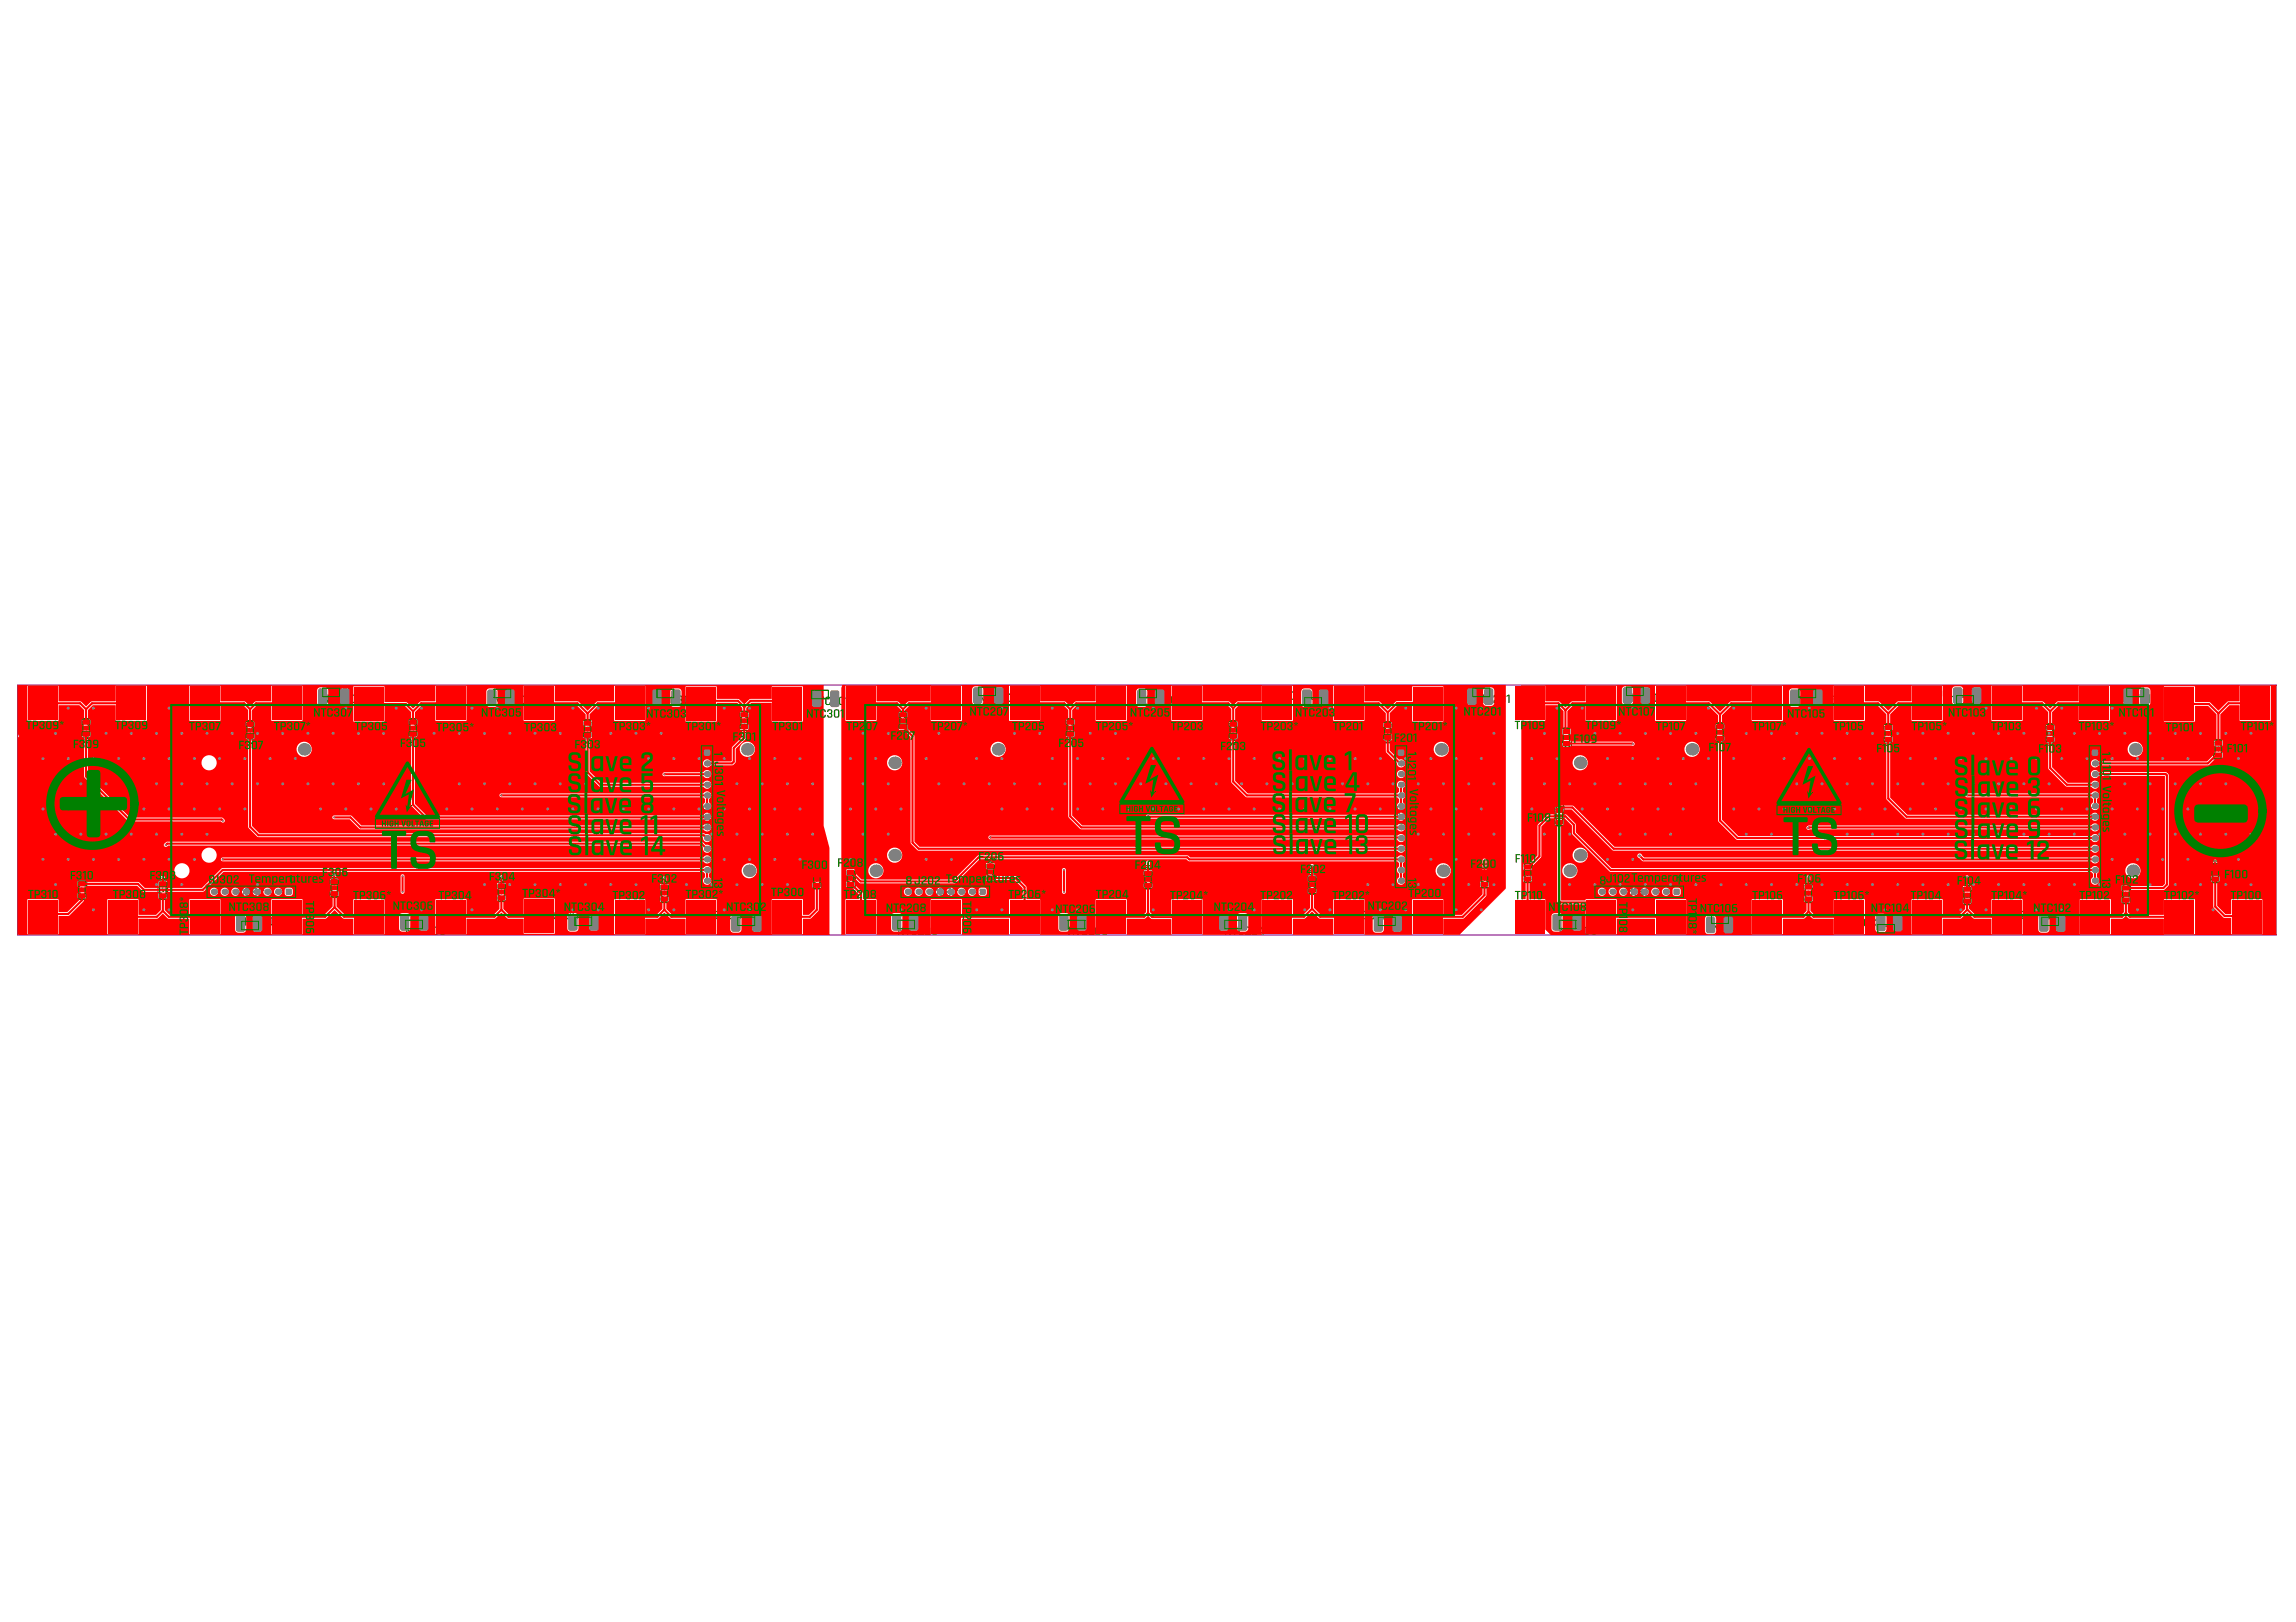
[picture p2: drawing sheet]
<svg xmlns="http://www.w3.org/2000/svg" width="297mm" height="210mm" viewBox="0 0 297 210" stroke-linecap="round" stroke-linejoin="round" font-family="sans-serif">
<g fill="none" stroke="#008000" stroke-width=".13">
<path d="M10.5 93h1.3v2.5h-1.3zM10.7 93.3h.9v1.9h-.9zM10.9 94.2h.5M11.1 94v.5M31.7 93.2h1.3v2.5h-1.3zM31.9 93.6h.9v1.9h-.9zM32.1 94.5h.5M32.4 94.2v.6M41.7 89.1h2.2v1.1h-2.2zM52.8 93h1.3v2.5h-1.3zM53 93.3h.9v1.9h-.9zM53.2 94.2h.5"/>
<path d="M53.4 94v.5M63.9 89.2h2.2v1.1h-2.2zM75.4 93.1h1.2v2.5h-1.2zM75.6 93.5h.8v1.9h-.8zM75.7 94.4h.6M76 94.1v.5M85 89.2h2.2v1.1h-2.2zM90.6 96.4h1.7v18.6h-1.7zM90.8 96.6h1.4v18.2h-1.4zM95.7 92h1.2v2.5h-1.2zM95.9 92.4h.8v1.9h-.8zM96 93.3h.6"/>
<path d="M96.3 93v.5M105 89.3h2.2v1.1h-2.2zM116.2 92h1.3v2.5h-1.3zM116.4 92.4h.9v1.9h-.9zM116.6 93.3h.5M116.8 93v.5M126.6 88.9h2.2v1.1h-2.2zM137.8 93h1.3v2.5h-1.3zM138 93.3h.9v1.9h-.9zM138.2 94.2h.5M138.5 94v.5M147.4 89.2h2.2v1.1h-2.2z"/>
<path d="M158.9 93.2h1.3v2.5h-1.3zM159.1 93.6h.9v1.9h-.9zM159.3 94.5h.5M159.5 94.2v.6M168.8 90.3h2.2v1.1h-2.2zM178.9 93.4h1.3v2.5h-1.3zM179.1 93.7h.9v1.9h-.9zM179.3 94.6h.5M179.5 94.4v.5M180.4 96.4h1.7v18.6h-1.7zM180.6 96.6h1.3v18.2h-1.3zM190.6 89.1h2.1v1.1h-2.1z"/>
<path d="M202 94.2h1.3v2.5h-1.3zM202.2 94.5h.9v1.9h-.9zM202.4 95.5h.5M202.7 95.2v.5M210.4 88.9h2.2v1.1h-2.2zM221.9 93.5h1.2v2.5h-1.2zM222.1 93.9h.8v1.9h-.8zM222.2 94.8h.6M222.5 94.5v.5M232.7 89.2h2.2v1.1h-2.2zM243.7 93.7h1.2v2.5h-1.2zM243.9 94h.8v1.9h-.8z"/>
<path d="M244 94.9h.6M244.3 94.6v.6M253.1 90h2.2v1.1h-2.2zM264.6 93.7h1.3v2.5h-1.3zM264.8 94h.9v1.9h-.9zM265 94.9h.5M265.2 94.6v.6M270.2 96.4h1.7v18.6h-1.7zM270.3 96.6h1.4v18.2h-1.4zM275.2 89.1h2.1v1.1h-2.1zM286.4 95.7h1.2v2.5h-1.2zM286.6 96h.8v1.9h-.8z"/>
<path d="M286.7 96.9h.6M287 96.7v.5M10 113.9h1.2v2.5h-1.2zM10.2 114.2h.8v1.9h-.8zM10.3 115.2h.6M10.6 114.9v.5M20.4 113.9h1.3v2.5h-1.3zM20.6 114.2h.9v1.9h-.9zM20.8 115.2h.5M21.1 114.9v.5M26.7 114.6h11.7v1.6h-11.7zM26.9 114.7h11.3v1.4h-11.3z"/>
<path d="M31.3 119.2h2.1v1.1h-2.1zM32.2 115.4h.6M32.5 115.1v.6M42.6 113.6h1.3v2.5h-1.3zM42.8 113.9h.9v1.9h-.9zM43 114.9h.5M43.2 114.6v.6M52.5 119.1h2.2v1.1h-2.2zM64.2 114.2h1.3v2.5h-1.3zM64.4 114.4h.9v1.9h-.9zM64.6 115.4h.5M64.9 115.2v.5"/>
<path d="M74.4 118.7h2.2v1.1h-2.2zM85.3 114.3h1.3v2.5h-1.3zM85.5 114.6h.9v1.9h-.9zM85.7 115.6h.5M86 115.3v.5M91.2 105.7h.5M91.5 105.4v.6M95.5 118.7h2.1v1.1h-2.1zM105 112.5h1.3v2.5h-1.3zM105.3 112.8h.8v1.9h-.8zM105.4 113.8h.5M105.7 113.5v.6"/>
<path d="M109.4 112.4h1.3v2.5h-1.3zM109.6 112.7h.9v1.9h-.9zM109.8 113.7h.5M110 113.4v.5M116.1 119.1h2.2v1.1h-2.2zM116.5 114.6h11.6v1.6h-11.6zM116.6 114.7h11.4v1.4h-11.4zM122 115.4h.6M122.3 115.1v.6M127.5 111.6h1.2v2.5h-1.2zM127.7 111.9h.9v1.9h-.9zM127.8 112.8h.6"/>
<path d="M128.1 112.6v.5M138.2 119.1h2.2v1.1h-2.2zM147.9 112.5h1.2v2.5h-1.2zM148.1 112.8h.9v1.9h-.9zM148.3 113.8h.5M148.5 113.5v.6M158.5 119.1h2.1v1.1h-2.1zM169.1 113.2h1.3v2.5h-1.3zM169.3 113.5h.9v1.9h-.9zM169.5 114.5h.5M169.7 114.2v.5M178.3 118.7h2.2v1.1h-2.2z"/>
<path d="M181 105.7h.5M181.3 105.4v.6M191.4 112.4h1.3v2.5h-1.3zM191.6 112.7h.9v1.9h-.9zM191.8 113.7h.5M192.1 113.4v.5M197 111.7h1.3v2.5h-1.3zM197.2 112h.9v1.9h-.9zM197.4 113h.5M197.6 112.7v.6M201.1 104.4h1.2v2.5h-1.2zM201.3 104.6h.8v2h-.8z"/>
<path d="M201.4 105.6h.6M201.7 119.1h2.2v1.1h-2.2zM201.7 105.4v.5M206.2 114.6h11.7v1.6h-11.7zM206.4 114.7h11.3v1.4h-11.3zM211.8 115.4h.5M212.1 115.1v.6M221.4 118.4h2.2v1.1h-2.2zM233.3 114.3h1.3v2.5h-1.3zM233.5 114.6h.9v1.9h-.9zM233.7 115.6h.5M233.9 115.3v.5"/>
<path d="M242.9 119.6h2.2v1.1h-2.2zM253.9 114.6h1.2v2.5h-1.2zM254.1 114.8h.8v1.9h-.8zM254.2 115.8h.6M254.5 115.6v.5M264.1 118.7h2.2v1.1h-2.2zM270.8 105.7h.5M271 105.4v.6M274.4 114.4h1.3v2.5h-1.3zM274.6 114.7h.9v1.9h-.9zM274.8 115.7h.5M275 115.4v.6"/>
<path d="M286 111.7h1.2v2.5h-1.2zM286.2 112h.8v1.9h-.8zM286.3 113h.6M286.6 112.7v.6"/>
</g>
<path d="M90.8 96.6h1.4v18.2h-1.4zM180.6 96.6h1.3v18.2h-1.3zM270.3 96.6h1.4v18.2h-1.4zM26.9 114.7h11.3v1.4h-11.3zM116.6 114.7h11.4v1.4h-11.4zM206.4 114.7h11.3v1.4h-11.3z" fill="none" stroke="#800080" stroke-width=".13"/>
<g fill="#008000">
<path d="M75.8 117.9h.1l.4 .7v-.7h.2v1.1h-.2l-.4-.8v.8h-.1z"/>
<path d="M75.2 117.9h.1v.9h.3v.2h-.7v-.2h.3z"/>
<path d="M74.1 118l.2-.1h.4l.1 .9-.1 .1-.4 .1-.2-.1v-.3h.1l.1 .2h.3v-.7l-.3-.1-.1 .2h-.1z"/>
<path d="M73.3 117.9h.3a.24 .24 0 0 1 .3 .3h-.2l-.1-.2-.2 .1v.2l.2 .1v.1h-.2v.3h.2l.1-.2 .2 .1-.2 .3-.4-.1-.1-.4a.13 .13 0 0 0 .1-.1 .13 .13 0 0 0-.1-.1z"/>
<path d="M31.1 118.7h.2l.4 .8v-.8h.2v1.1h-.2l-.4-.8v.8h-.2z"/>
<path d="M32 118.7h.7v.1h-.2l-.1 1h-.1v-1h-.3z"/>
<path d="M32.9 118.8l.5-.1 .1 .1 .1 .3h-.2l-.1-.3h-.2l-.1 .1v.7h.3l.1-.2h.2l-.1 .3h-.6l-.1-.1z"/>
<path d="M33.8 118.8l.1-.1h.3l.2 .1v.3l-.1 .1 .1 .2v.2l-.1 .1-.3 .1a.23 .23 0 0 1-.2-.4h.1l.1 .2h.2v-.3h-.2v-.1l.2-.1v-.2l-.2-.1-.1 .2h-.1z"/>
<path d="M41.8 89.9h.2l.4 .7v-.7h.1v1.1h-.1l-.4-.8v.8h-.2z"/>
<path d="M42.7 89.9h.7v.1h-.3v1l-.2-.1v-.9h-.2z"/>
<path d="M43.5 90l.2-.1h.5v.4h-.1l-.1-.3h-.2l-.1 .1v.6l.3 .1 .1-.2h.1l-.1 .3-.4 .1-.2-.1z"/>
<path d="M44.4 90l.5-.1 .2 .2v.2l-.2 .1 .2 .2v.2l-.2 .2h-.2a.25 .25 0 0 1-.3-.4h.2v.2l.3-.1v-.2h-.2v-.1l.2-.1v-.2l-.2-.1-.1 .2h-.2z"/>
<path d="M46.1 89.9h.7l-.4 1.1-.2-.1 .4-.9h-.5z"/>
<path d="M52.5 119.9h.2l.4 .8v-.8h.2v1.1h-.2l-.4-.7v.7h-.2z"/>
<path d="M53.4 119.9h.7v.2h-.2v.9h-.2v-.9l-.3-.1z"/>
<path d="M54.3 120l.2-.1h.3l.2 .2v.2h-.2v-.2h-.3v.7l.2 .1 .1-.3 .2 .1a.25 .25 0 0 1-.3 .3h-.3l-.1-.1z"/>
<path d="M55.2 120l.2-.1h.3l.1 .2v.2a.14 .14 0 0 0-.1 .1 .14 .14 0 0 0 .1 .2v.3l-.4 .1a.24 .24 0 0 1-.2-.3h.1l.1 .2h.2l.1-.2-.1-.2h-.2v-.1l.3-.1-.1-.2h-.2l-.1 .2h-.1z"/>
<path d="M64 90h.1l.4 .8v-.8h.2v1.1h-.2l-.4-.8v.8h-.1z"/>
<path d="M64.9 90h.6v.2h-.2v.9h-.2v-.9h-.2z"/>
<path d="M65.7 90.1l.5-.1 .2 .1v.3h-.2l-.1-.2h-.2l-.1 .1 .1 .6 .3 .1 .1-.3h.1l-.1 .4h-.4l-.2-.1z"/>
<path d="M66.6 90.1l.4-.1 .2 .2v.2l-.1 .2 .1 .1v.3l-.1 .1h-.3a.24 .24 0 0 1-.2-.3h.1l.1 .2 .3-.1v-.2l-.3-.1 .1-.1 .2-.1v-.2h-.3l-.1 .2h-.1z"/>
<path d="M68.4 90h.6v.2h-.5v.3l.1-.1h.3l.1 .2v.4l-.4 .1a.23 .23 0 0 1-.2-.3h.1l.1 .2 .3-.1-.1-.3h-.4z"/>
<path d="M85.1 90h.1l.4 .8v-.8h.2v1.1h-.2l-.4-.8v.8h-.1z"/>
<path d="M85.9 90h.7v.2h-.2v.9h-.2v-.9h-.3z"/>
<path d="M86.8 90.1l.2-.1 .4 .1 .1 .3h-.2l-.1-.2h-.3v.7l.3 .1 .1-.3h.2l-.1 .4h-.4l-.2-.1z"/>
<path d="M87.7 90.1h.5l.1 .3a.13 .13 0 0 0-.1 .2 .13 .13 0 0 0 .1 .1l-.1 .4h-.3a.23 .23 0 0 1-.2-.3h.1l.1 .2 .3-.1-.1-.2-.2-.1 .1-.1 .2-.1v-.2h-.3l-.1 .2h-.1z"/>
<path d="M89.5 90.1l.4-.1 .2 .2v.2l-.1 .2 .1 .1v.3l-.2 .1h-.2a.23 .23 0 0 1-.3-.3h.2l.1 .2 .2-.1v-.2l-.2-.1v-.1l.2-.1v-.2h-.2l-.1 .2h-.2z"/>
<path d="M96.9 117.9h.1l.4 .7v-.7h.2v1.1h-.2l-.4-.8v.8h-.2z"/>
<path d="M96.3 117.9h.1v.9h.3v.2h-.7v-.2h.3z"/>
<path d="M95.2 117.9h.5l.1 .1 .1 .7-.1 .2-.5 .1-.1-.1v-.3h.1l.1 .2 .3-.1v-.6l-.3-.1-.1 .1v.1h-.1z"/>
<path d="M94.3 118l.4-.1a.23 .23 0 0 1 .2 .3h-.1l-.1-.2-.2 .1v.2l.2 .1v.1l-.2 .1v.1l.2 .1 .1-.2 .2 .1a.24 .24 0 0 1-.3 .3l-.3-.1-.1-.4a.11 .11 0 0 0 .1-.1 .11 .11 0 0 0-.1-.1z"/>
<path d="M92.6 117.9h.6v.3l-.4 .3a.17 .17 0 0 0-.1 .2 .17 .17 0 0 0 .1 .1h.2l.1-.2 .1 .1a.27 .27 0 0 1-.2 .3h-.2a.31 .31 0 0 1-.3-.3 .31 .31 0 0 1 .2-.3l.3-.4h-.4z"/>
<path d="M105 90.2h.2l.4 .7v-.7h.2v1h-.2l-.4-.7v.7h-.2z"/>
<path d="M105.9 90.2h.7v.1h-.2l-.1 .9h-.1v-.9h-.3z"/>
<path d="M106.8 90.3l.5-.1 .2 .1v.2h-.2l-.1-.2-.3 .1 .1 .7h.2l.1-.2h.2l-.1 .3h-.4l-.2-.1z"/>
<path d="M107.7 90.2h.4l.2 .1v.3l-.1 .1 .1 .1v.3l-.1 .1h-.3a.23 .23 0 0 1-.2-.3h.1l.1 .2 .3-.1-.1-.2-.2-.1v-.1h.2l.1-.3h-.3l-.1 .2h-.1z"/>
<path d="M109.4 90.3l.2-.1h.2v1h-.2v-.9l-.2 .1z"/>
<path d="M116.2 119.9h.2l.4 .8v-.8h.1v1.1h-.1l-.4-.7v.7h-.2z"/>
<path d="M117.1 119.9h.7v.2h-.3v.9h-.2v-.9h-.2z"/>
<path d="M118 120l.4-.1 .2 .2v.2h-.1l-.1-.2h-.3v.7l.3 .1 .1-.3 .1 .1a.25 .25 0 0 1-.2 .3h-.3l-.2-.1z"/>
<path d="M118.9 120l.3-.1a.32 .32 0 0 1 .3 .2 .32 .32 0 0 1-.1 .4l-.4 .2v.2h.5v.1h-.7l.1-.3 .4-.4-.1-.2h-.2v.2h-.2z"/>
<path d="M126.7 89.8h.1l.4 .7 .1-.7h.1v1h-.2l-.4-.7v.7h-.1z"/>
<path d="M127.6 89.8h.7v.1h-.3v.9h-.2v-.9h-.2z"/>
<path d="M128.4 89.8l.2-.1 .5 .1v.3h-.2v-.2l-.3 .1v.6l.3 .1v-.2h.2v.1l-.1 .2h-.4l-.2-.1z"/>
<path d="M129.3 89.8l.4-.1a.27 .27 0 0 1 .2 .4l-.4 .6h.4l.1 .1h-.7v-.3l.4-.3a.18 .18 0 0 0 .1-.2 .18 .18 0 0 0-.2-.1h-.1l-.1 .2h-.1z"/>
<path d="M131 89.8h.6l-.4 1h-.2l.4-.9h-.4z"/>
<path d="M138.2 119.9h.2l.4 .8v-.8h.2v1.1h-.2l-.4-.7v.7h-.2z"/>
<path d="M139.1 119.9h.7v.1l-.2 .1-.1 .9h-.1v-.9l-.3-.1z"/>
<path d="M140 120l.5-.1 .2 .2v.2h-.2l-.1-.2h-.3v.7l.3 .1 .1-.3 .2 .1a.27 .27 0 0 1-.3 .3h-.4l-.1-.2z"/>
<path d="M140.9 120l.4-.1a.27 .27 0 0 1 .2 .4l-.5 .5v.1h.5v.1h-.6v-.3l.4-.4v-.2h-.2l-.1 .2h-.1z"/>
<path d="M147.5 90h.1l.5 .8v-.8h.1v1.1h-.1l-.4-.8-.1 .8h-.1z"/>
<path d="M148.4 90h.7v.2h-.3v.9h-.2v-.9h-.2z"/>
<path d="M149.3 90.1l.4-.1 .2 .1v.3h-.1l-.1-.2h-.3v.7l.3 .1 .1-.3h.1l-.1 .4h-.4l-.2-.1z"/>
<path d="M150.2 90.1l.3-.1a.27 .27 0 0 1 .3 .4l-.5 .5 .4 .1 .1 .1h-.7v-.3l.4-.3a.18 .18 0 0 0 .1-.2 .18 .18 0 0 0-.1-.1h-.2v.2h-.2z"/>
<path d="M151.8 90h.7v.2h-.5v.3l.1-.1h.3l.1 .2v.4l-.4 .1a.24 .24 0 0 1-.2-.3h.1l.1 .2 .2-.1v-.3h-.5z"/>
<path d="M158.5 119.9h.2l.4 .8v-.8h.2l-.1 1.1h-.1l-.4-.7v.7h-.2z"/>
<path d="M159.4 119.9h.7v.2h-.3v.9h-.1v-.9h-.3z"/>
<path d="M160.3 120l.4-.1 .2 .2v.2h-.1l-.1-.2h-.3v.7l.3 .1 .1-.3 .1 .1a.25 .25 0 0 1-.2 .3h-.3l-.2-.1z"/>
<path d="M161.2 120l.3-.1a.32 .32 0 0 1 .3 .2 .32 .32 0 0 1-.1 .4l-.4 .2v.2h.5v.1h-.7l.1-.3 .4-.4-.1-.2h-.2v.2h-.2z"/>
<path d="M170.2 89.5h.1l.4 .7v-.7h.2v1.1h-.2l-.4-.8v.8h-.1z"/>
<path d="M169.6 89.5h.2v.9h.2v.2l-.7-.1v-.1h.3z"/>
<path d="M168.5 89.6l.2-.1 .4 .1 .1 .7-.1 .2-.4 .1-.2-.1v-.3h.1l.1 .2 .3-.1v-.6l-.3-.1-.1 .2h-.1z"/>
<path d="M167.6 89.5h.7l-.1 .3-.4 .3v.2l.2 .1 .2-.2 .1 .1a.25 .25 0 0 1-.3 .3h-.1a.31 .31 0 0 1-.3-.3 .31 .31 0 0 1 .1-.3l.4-.4h-.4z"/>
<path d="M165.9 89.6l.4-.1a.23 .23 0 0 1 .2 .1 .23 .23 0 0 1 0 .2h-.1l-.1-.2-.2 .1v.2l.2 .1v.1l-.2 .1v.1l.2 .1 .1-.2 .2 .1a.24 .24 0 0 1-.3 .3l-.4-.1v-.4l.1-.1-.1-.1z"/>
<path d="M179.7 117.9h.1l.5 .7v-.7h.1v1.1h-.1l-.4-.8-.1 .8h-.1z"/>
<path d="M179.1 117.9h.2v.9h.2v.2l-.7-.1v-.1h.3z"/>
<path d="M178 118l.2-.1 .5 .1v.7l-.1 .2-.4 .1-.2-.1v-.3h.1l.2 .2 .2-.1v-.6l-.2-.1-.2 .2h-.1z"/>
<path d="M177.1 117.9h.7v.3l-.4 .3-.1 .2 .3 .1 .1-.2 .1 .1a.25 .25 0 0 1-.3 .3h-.1a.3 .3 0 0 1-.3-.3 .3 .3 0 0 1 .2-.3l.3-.4h-.4z"/>
<path d="M175.4 117.9h.7l-.1 .3-.3 .3-.1 .2 .2 .1 .1-.2 .2 .1a.25 .25 0 0 1-.3 .3h-.1a.3 .3 0 0 1-.3-.3 .3 .3 0 0 1 .1-.3l.4-.4h-.5z"/>
<path d="M190.6 89.9h.2l.4 .7v-.7h.1v1.1l-.1-.1-.4-.7v.8l-.2-.1z"/>
<path d="M191.5 89.9h.7v.1h-.3v1h-.1v-1h-.3z"/>
<path d="M192.4 90l.1-.1 .5 .1v.3h-.1l-.1-.3-.3 .1v.6l.3 .1 .1-.2h.1v.2l-.1 .2h-.4l-.1-.1z"/>
<path d="M193.3 89.9h.3a.27 .27 0 0 1 .3 .3l-.5 .6h.5v.2h-.7v-.3l.4-.4a.18 .18 0 0 0 .1-.1 .18 .18 0 0 0-.1-.2l-.2 .1v.1h-.2z"/>
<path d="M194.9 90l.4-.1v1.1h-.2v-.9l-.2 .1z"/>
<path d="M201.8 119.9h.1l.4 .8v-.8h.2v1.1h-.2l-.4-.7v.7h-.1z"/>
<path d="M202.6 119.9h.7v.2h-.2v.9h-.2v-.9h-.2z"/>
<path d="M203.5 120l.5-.1 .2 .2v.2h-.2l-.1-.2h-.2v.7l.2 .1 .1-.3 .2 .1a.25 .25 0 0 1-.3 .3h-.2l-.2-.1z"/>
<path d="M204.3 120l.4-.1v1.1h-.1v-.9l-.3 .1z"/>
<path d="M210.5 89.8h.1l.5 .7v-.7h.1v1h-.2l-.4-.7v.7h-.1z"/>
<path d="M211.4 89.8h.6v.1h-.2v.9h-.2v-.9h-.2z"/>
<path d="M212.2 89.8l.2-.1 .5 .1v.3h-.2v-.2l-.4 .1v.6l.4 .1v-.2h.2v.1l-.1 .2h-.4l-.2-.1z"/>
<path d="M213 89.9l.4-.1v1h-.1v-.9l-.3 .1z"/>
<path d="M214.5 89.8h.6l-.4 1h-.1l.3-.9h-.4z"/>
<path d="M221.5 119.2h.2l.4 .8v-.8h.1v1.1h-.1l-.4-.7v.7h-.2z"/>
<path d="M222.4 119.2l.7 .1v.1h-.3v.9h-.2v-.9h-.2z"/>
<path d="M223.2 119.3l.2-.1 .5 .1v.3h-.1l-.1-.2h-.2l-.1 .1v.6l.3 .1 .1-.3h.1l-.1 .4h-.4l-.2-.1z"/>
<path d="M224.1 119.4l.3-.2v1.1h-.1v-.9l-.2 .1z"/>
<path d="M232.8 90h.1l.5 .8v-.8h.1v1.1h-.1l-.5-.8v.8h-.1z"/>
<path d="M233.7 90h.7v.2h-.3v.9h-.2v-.9h-.2z"/>
<path d="M234.5 90.1l.2-.1 .5 .1v.3h-.1l-.2-.2h-.2v.7l.2 .1 .2-.3h.1l-.1 .4h-.4l-.2-.1z"/>
<path d="M235.4 90.1l.3-.1v1.1h-.1v-.9l-.2 .1z"/>
<path d="M236.9 90h.6v.2h-.5v.3l.1-.1h.3l.1 .3v.3l-.4 .1a.23 .23 0 0 1-.2-.3h.1l.1 .2 .3-.1-.1-.4-.4 .1z"/>
<path d="M244.3 118.8h.2l.4 .8v-.8h.1v1.1h-.1l-.4-.7v.7h-.2z"/>
<path d="M243.7 118.8h.2v1h.2v.1h-.6v-.1h.2z"/>
<path d="M242.6 118.9l.2-.1 .5 .1v.8l-.1 .2h-.4l-.2-.1v-.3h.2l.1 .3 .3-.1-.1-.7h-.2l-.1 .2h-.2z"/>
<path d="M242.1 118.8h.1v1l.3-.2-.1 .2-.2 .1h-.1z"/>
<path d="M254.5 89.2h.2l.4 .8v-.8h.1v1.1h-.1l-.4-.8v.8h-.2z"/>
<path d="M253.9 89.2h.2v1h.2v.1h-.6v-.1h.2z"/>
<path d="M252.8 89.3l.5-.1 .2 .2v.8l-.5 .1a.25 .25 0 0 1-.2-.4h.2v.3l.4-.1-.1-.7h-.3v.2h-.2z"/>
<path d="M252.3 89.2h.1v.9l.3-.1v.2l-.3 .1h-.1z"/>
<path d="M250.5 89.3l.4-.1a.24 .24 0 0 1 .2 .4l-.1-.1v-.1h-.3v.2l.2 .1v.1l-.2 .1v.2l.2 .1 .1-.2h.2a.25 .25 0 0 1-.3 .3l-.4-.1v-.3a.11 .11 0 0 0 .1-.1 .11 .11 0 0 0-.1-.2z"/>
<path d="M265.5 117.9h.2l.4 .7v-.7h.2l-.1 1.1h-.1l-.4-.8v.8h-.2z"/>
<path d="M264.9 117.9h.2v.9h.3v.2h-.7v-.2h.2z"/>
<path d="M263.9 117.9h.1h.5v.8v.2l-.5 .1-.1-.1-.1-.3h.2l.1 .2h.2l.1-.1v-.6l-.3-.1-.1 .2h-.2z"/>
<path d="M263.3 117.9h.2v.9l.2-.1v.1l-.2 .2-.2-.1z"/>
<path d="M261.5 117.9h.7l-.1 .3-.4 .3v.2l.2 .1 .1-.2 .2 .1a.25 .25 0 0 1-.3 .3h-.1a.3 .3 0 0 1-.3-.2 .3 .3 0 0 1 .1-.4l.4-.4h-.5z"/>
<path d="M275.2 89.9h.2l.4 .7v-.7h.2v1.1h-.2l-.4-.8v.8h-.2z"/>
<path d="M276.1 89.9h.7v.1h-.3v1h-.1v-1h-.3z"/>
<path d="M277 90l.2-.1 .4 .1 .1 .3h-.2l-.1-.3h-.2l-.1 .1v.6l.3 .1 .1-.2h.1v.2l-.1 .2h-.4l-.1-.1z"/>
<path d="M277.8 90l.4-.1v1.1h-.2v-.9l-.2 .1z"/>
<path d="M279.3 90l.2-.1h.1v1.1l-.1-.1v-.8l-.2 .1z"/>
<path d="M10.1 115.8h.2v.4h.3v-.3h.1l.1 .3h.4v.2h-1.1z"/>
<path d="M10.2 115.1l.1-.1h.2a.12 .12 0 0 0 .2 .1 .12 .12 0 0 0 .1-.1l.4 .1v.3a.24 .24 0 0 1-.3 .3v-.2h.2l-.1-.3h-.2l-.1 .2h-.1l-.1-.2h-.2v.2l.2 .1-.1 .2a.25 .25 0 0 1-.3-.3z"/>
<path d="M10.1 114.5h1.1v.1h-.9l.1 .2-.1 .1z"/>
<path d="M10.5 93h1.1v.6h-.1l-.1-.5h-.3v.4h-.1l-.1-.4h-.4z"/>
<path d="M10.5 93.8l.3-.1v.2l-.2 .1 .1 .2h.2l.1-.2h.1l.1 .2h.2l.1-.2-.3-.1 .1-.2a.24 .24 0 0 1 .3 .3l-.1 .4h-.3l-.1-.1-.2 .1h-.2l-.2-.2z"/>
<path d="M20.6 115.8h.1v.4h.4v-.3h.1v.3h.5v.2h-1.1z"/>
<path d="M20.6 115.1l.4-.1 .1 .1 .1-.1h.3l.2 .2v.2a.25 .25 0 0 1-.4 .3v-.2l.2-.1v-.2h-.3v.2h-.1l-.1-.2h-.2l-.1 .2 .2 .1v.2a.24 .24 0 0 1-.3-.3z"/>
<path d="M31.7 93.3h1.1v.5h-.1v-.4h-.4v.4h-.1v-.4h-.5z"/>
<path d="M31.8 94.1l.3-.1v.1l-.2 .1v.3h.2l.1-.2h.1l.1 .2h.2l.1-.1v-.2l-.2-.1v-.1a.27 .27 0 0 1 .3 .3v.2l-.2 .2h-.2l-.1-.2-.1 .2h-.2l-.3-.2z"/>
<path d="M31.7 95.8l1 .3v-.4h.1v.6h-.2l-.9-.3z"/>
<path d="M42.8 115.5l.1 .1v.4h.4v-.4h.1v.4h.4l.1 .1h-1.1z"/>
<path d="M42.8 114.8l.3-.1 .2 .2 .2-.2h.2l.2 .2v.3a.23 .23 0 0 1-.2 .2 .23 .23 0 0 1-.2 0v-.2h.2v-.3h-.3v.2h-.1l-.1-.2h-.2l-.1 .2 .2 .2v.1a.25 .25 0 0 1-.3-.3z"/>
<path d="M52.8 93h1.1v.6h-.1l-.1-.5h-.3v.4h-.1l-.1-.4h-.4z"/>
<path d="M52.8 93.8l.4-.1v.2l-.3 .1 .1 .2h.2l.1-.2h.1l.1 .2h.2l.1-.2-.2-.1v-.2a.24 .24 0 0 1 .3 .3l-.1 .4h-.3l-.1-.1-.2 .1h-.2l-.2-.2z"/>
<path d="M52.8 95.6l.3-.1 .1 .1-.2 .1-.1 .2 .1 .1h.3l.1-.1-.1-.4h.6v.6h-.2v-.4h-.3l.1 .1-.1 .3h-.5l-.1-.2z"/>
<path d="M64.4 116.1h.1l.1 .4h.3v-.3l.1-.1v.4h.5v.2h-1.1z"/>
<path d="M64.5 115.3h.3a.16 .16 0 0 0 .1 .1 .16 .16 0 0 0 .2-.1l.3 .1 .1 .3a.24 .24 0 0 1-.4 .2v-.1l.2-.1v-.2h-.3v.2h-.1l-.1-.2-.2-.1-.1 .3 .2 .1v.2a.25 .25 0 0 1-.3-.3z"/>
<path d="M75.4 93.1h1.1v.6h-.2v-.4h-.3v.3l-.2 .1v-.4h-.4z"/>
<path d="M75.4 94l.3-.1v.1l-.2 .1 .1 .3 .2-.1 .1-.2h.1l.1 .3h.2v-.3l-.2-.1 .1-.1a.25 .25 0 0 1 .3 .2l-.1 .4h-.3a.13 .13 0 0 0-.2-.1 .13 .13 0 0 0-.1 .1l-.4-.1z"/>
<path d="M75.4 95.7l.3-.1v.2l-.2 .1 .1 .2h.2l.1-.2h.1l.1 .2h.2v-.2l-.2-.1 .1-.2a.25 .25 0 0 1 .3 .3v.3l-.2 .1h-.2l-.2-.2-.1 .2h-.2l-.2-.2z"/>
<path d="M85.5 116.2h.1v.4h.4v-.3h.1v.3h.4l.1 .2h-1.1z"/>
<path d="M85.5 115.5l.2-.1h.2l.1 .1 .1-.1h.3l.2 .4a.25 .25 0 0 1-.4 .3v-.2h.2v-.3h-.3v.2h-.1l-.1-.2h-.2l-.1 .2 .2 .1v.2a.26 .26 0 0 1-.3-.3z"/>
<path d="M85.5 113.8l.2-.1h.2l.5 .4v-.4h.2l-.1 .6h-.2l-.4-.4-.2-.1-.1 .3 .2 .1v.1a.25 .25 0 0 1-.3-.2z"/>
<path d="M95.7 92h1v.6h-.1v-.4h-.3l-.1 .4h-.1v-.4h-.4z"/>
<path d="M95.7 92.8h.3v.1l-.2 .1v.3h.3v-.2l.1-.1 .1 .3h.2l.1-.3-.2-.1v-.1a.26 .26 0 0 1 .4 .2l-.1 .3-.1 .1h-.3l-.1-.1-.1 .1h-.3l-.1-.1z"/>
<path d="M95.7 94.7h.9l-.1-.2h.1l.2 .3-1.1 .1z"/>
<path d="M105.2 114.5h.1v.4h.4v-.4h.1v.4h.5v.1h-1.1z"/>
<path d="M105.2 113.7h.4a.13 .13 0 0 0 .2 .1 .13 .13 0 0 0 .1-.1h.3l.1 .4a.23 .23 0 0 1-.4 .2v-.1l.3-.1-.1-.3h-.3v.3l-.1-.1-.1-.2h-.2v.3l.1 .1v.1h-.1l-.2-.1z"/>
<path d="M109.6 114.3h.1v.4l.3 .1 .1-.4h.1v.3l.4 .1v.1h-1z"/>
<path d="M109.6 113.6l.4-.1 .5 .5v-.5h.1v.7h-.2l-.4-.4a.18 .18 0 0 0-.2-.1 .18 .18 0 0 0-.1 .1v.2h.2v.2l-.3-.2z"/>
<path d="M116.2 92h1.1v.6h-.2v-.4h-.3v.4h-.1l-.1-.4h-.4z"/>
<path d="M116.2 92.8h.3l.4 .4a.17 .17 0 0 0 .1 .1 .17 .17 0 0 0 .2-.2l-.1-.1-.2-.1v-.1a.25 .25 0 0 1 .4 .2v.2a.32 .32 0 0 1-.2 .2 .32 .32 0 0 1-.4-.1l-.3-.3h-.1v.4h-.1z"/>
<path d="M116.2 94.5l.9 .4v-.5h.2v.7l-1.1-.4z"/>
<path d="M127.6 113.5h.2v.4h.3v-.3h.2v.3h.4v.2h-1.1z"/>
<path d="M127.7 112.8l.4-.1 .5 .5v-.5h.1v.6h-.2l-.4-.4a.18 .18 0 0 0-.2 0 .18 .18 0 0 0-.1 .1v.2h.2v.2l-.3-.1z"/>
<path d="M137.8 93h1.1v.6h-.1v-.5h-.4v.4h-.1v-.4h-.5z"/>
<path d="M137.8 93.7l.3 .1 .4 .3a.18 .18 0 0 0 .1 .1 .18 .18 0 0 0 .2-.1l-.1-.2h-.1v-.2a.26 .26 0 0 1 .3 .3v.1a.31 .31 0 0 1-.2 .3 .31 .31 0 0 1-.3-.1l-.4-.4v.5h-.2z"/>
<path d="M137.9 95.5h.3v.1l-.2 .1v.2l.3 .1 .1-.1v-.4h.5v.6h-.1v-.5h-.3v.1v.4h-.6l-.1-.2z"/>
<path d="M148 114.5h.2v.4h.3l.1-.4h.1v.4h.4v.1h-1z"/>
<path d="M148.1 113.7h.4l.4 .4h.1v-.4h.1v.6h-.3l-.3-.4-.2-.1-.1 .1v.2l.2 .1v.1a.26 .26 0 0 1-.4-.2z"/>
<path d="M158.9 93.3h1.1v.5h-.1v-.4h-.4v.4h-.1v-.4h-.5z"/>
<path d="M158.9 94h.3l.4 .4 .2 .1 .1-.3-.2-.1v-.1a.25 .25 0 0 1 .3 .3l-.1 .3-.2 .1-.6-.5v.4l-.2 .1z"/>
<path d="M158.9 95.8l.4-.1-.1 .2h-.1v.3h.2l.1-.2h.1l.1 .2h.2l.1-.2-.2-.1v-.2a.25 .25 0 0 1 .3 .3l-.1 .3-.3 .1-.1-.1-.2 .1h-.2l-.2-.2z"/>
<path d="M169.3 115.2l.1-.1v.5h.4v-.4h.1v.4h.4l.1 .1h-1.1z"/>
<path d="M169.3 114.4l.2-.1 .2 .1 .5 .4v-.4l.2-.1v.7h-.3l-.5-.5h-.2v.2l.2 .1v.2h-.2l-.1-.2z"/>
<path d="M169.3 112.7l.4-.1 .5 .5v-.5h.2l-.1 .7-.3-.1-.3-.4h-.2l-.1 .2 .2 .1v.2a.25 .25 0 0 1-.3-.3z"/>
<path d="M178.9 93.4h1.1v.6h-.1l-.1-.4h-.3v.3h-.1l-.1-.3h-.4z"/>
<path d="M178.9 94.1h.3l.5 .5h.1l.1-.2-.2-.1-.1-.2h.3l.1 .2v.2a.27 .27 0 0 1-.4 .3l-.5-.5v.5h-.2z"/>
<path d="M178.9 96h.9l-.1-.2h.1l.2 .4h-1.1z"/>
<path d="M191.6 114.3h.1v.4l.4 .1v-.4h.1v.3l.5 .1v.1h-1.1z"/>
<path d="M191.6 113.6l.4-.1 .5 .5v-.5h.2v.7h-.3l-.4-.4a.18 .18 0 0 0-.1-.1 .18 .18 0 0 0-.2 .1v.2h.2v.2l-.3-.1z"/>
<path d="M197.1 113.7h.2v.4h.4v-.4h.1v.4h.4v.1h-1z"/>
<path d="M197.2 113.2h1l.1 .1h-1l.1 .2h-.1z"/>
<path d="M197.1 112.6h1.1l.1 .1-1 .1 .1 .2h-.1z"/>
<path d="M202 94.2h1.1v.6h-.1v-.4h-.4v.3l-.1 .1v-.4h-.4z"/>
<path d="M202 95.1h1l-.2-.2h.2l.1 .2v.2h-1.1z"/>
<path d="M201.2 106.3h.2v.4h.3v-.3l.2-.1v.4h.4v.2h-1z"/>
<path d="M201.2 105.8h1.1v.2h-.9l.1 .2h-.1z"/>
<path d="M221.9 93.6l1.1-.1v.6h-.2v-.4h-.3v.4h-.1l-.1-.4h-.4z"/>
<path d="M221.9 94.4h.9l-.1-.2h.1l.2 .4h-1.1z"/>
<path d="M221.9 95.8l.9 .3v-.4h.2v.6l-1.1-.4z"/>
<path d="M233.5 116.2h.1v.4h.4v-.3h.1v.3h.4l.1 .2h-1.1z"/>
<path d="M233.5 115.7h1.1v.2h-1l.2 .2h-.2z"/>
<path d="M243.7 93.7h1v.5l-.1 .1v-.5h-.3l-.1 .4h-.1v-.4h-.4z"/>
<path d="M243.7 94.6h.9l-.1-.2h.1l.1 .3-1 .1z"/>
<path d="M243.7 96l.3-.1v.1l-.2 .1v.2l.3 .1 .1-.1v-.4h.5v.6h-.1v-.5h-.3l.1 .3-.1 .2h-.6v-.2z"/>
<path d="M254 116.5h.2v.4h.3v-.3h.2v.3h.4v.2h-1.1z"/>
<path d="M254 116h1.1v.2h-.9l.1 .2h-.1z"/>
<path d="M264.6 93.7h1.1v.5l-.1 .1-.1-.5h-.3v.4h-.1l-.1-.4h-.4z"/>
<path d="M264.6 94.6h.9l-.1-.2h.2l.1 .3-1.1 .1z"/>
<path d="M264.7 95.9h.2v.1l-.2 .1 .1 .3h.2l.1-.3h.1l.1 .3h.2l.1-.3-.2-.1v-.1a.25 .25 0 0 1 .3 .2l-.1 .4h-.3a.12 .12 0 0 0-.2-.1 .12 .12 0 0 0-.1 .1l-.4-.1z"/>
<path d="M274.6 116.4h.1v.4h.4v-.4h.1v.4h.4v.1l-1 .1z"/>
<path d="M274.6 115.9h1v.1h-.9l.1 .2-.1 .1z"/>
<path d="M274.6 114.2l.1-.1h.3l.5 .5v-.5h.1v.6h-.2l-.4-.4a.18 .18 0 0 0-.2 0 .18 .18 0 0 0-.1 .1v.2h.2v.2l-.3-.1z"/>
<path d="M286.4 95.7h1l.1 .6h-.2v-.4h-.3v.3h-.2v-.3h-.4z"/>
<path d="M286.4 96.6h.9l-.1-.2h.1l.2 .4h-1.1z"/>
<path d="M286.4 98.1h.9l-.1-.2h.1l.2 .3h-1.1z"/>
<path d="M286.1 113.7h.2v.4h.3v-.4h.2v.4h.4v.1h-1.1z"/>
<path d="M286.1 113.2h1.1v.1h-.9l.1 .2h-.1z"/>
<path d="M72.5 118.1v.6l.1 .1h.2v-.7l-.1-.1zM72.4 117.9h.4l.2 .1v.7l-.2 .3h-.3l-.2-.2v-.7z"/>
<path d="M71.6 118.2v.6l.4-.6zM71.5 117.9h.1v.2h.5l-.4 .9-.2-.1v-.7h-.2l.1-.1h.1z"/>
<path d="M34.8 118.9v.6l.2 .1 .1-.1v-.6l-.1-.1zM34.7 118.7h.4l.2 .1v.8l-.1 .1h-.5l-.1-.8z"/>
<path d="M35.7 119a.2 .2 0 0 0 .4 0 .2 .2 0 0 0-.4 0zM35.7 119.5a.2 .2 0 0 0 .4 0 .2 .2 0 0 0-.4 0zM35.6 118.8l.1-.1h.5v.4a.11 .11 0 0 0-.1 .1 .11 .11 0 0 0 .1 .2v.2l-.2 .2-.4-.1-.1-.3a.16 .16 0 0 0 .1-.2 .16 .16 0 0 0-.1-.1z"/>
<path d="M45.5 90.1l-.1 .6 .1 .1h.2l.1-.1v-.6zM45.3 89.9h.5l.1 .1 .1 .7-.2 .3h-.3l-.2-.2z"/>
<path d="M56.2 120.1v.7l.3 .1 .1-.1v-.7h-.1zM56.1 120l.1-.1 .5 .1v.8l-.1 .2h-.4l-.1-.1z"/>
<path d="M57.1 120.5v.3h.3v-.3zM57 120l.1-.1h.4v.2h-.4v.2l.5 .1-.1 .5-.4 .1-.1-.1z"/>
<path d="M67.6 90.2v.7l.3 .1 .1-.7-.1-.1zM67.5 90.1l.4-.1 .2 .2v.7l-.1 .2h-.3l-.2-.1z"/>
<path d="M88.7 90.2v.7l.3 .1 .1-.8zM88.6 90.1l.4-.1 .2 .1v.8l-.1 .2h-.4l-.1-.1-.1-.7z"/>
<path d="M93.6 118.1v.6l.3 .1v-.7l-.1-.1zM93.4 118l.2-.1h.4l.1 .8-.1 .2-.4 .1-.1-.1z"/>
<path d="M108.7 90.3v.7l.3 .1 .1-.1v-.6l-.1-.1zM108.6 90.3l.4-.1 .2 .1v.7l-.1 .2h-.3l-.2-.1z"/>
<path d="M119.9 120.1l-.1 .6 .1 .2h.2l.1-.2v-.5l-.1-.1zM119.7 120l.2-.1 .4 .1 .1 .7-.2 .3h-.4l-.1-.1z"/>
<path d="M120.7 120.2a.2 .2 0 0 0 .4 0 .2 .2 0 0 0-.4 0zM120.7 120.7a.21 .21 0 0 0 .4 0 .21 .21 0 0 0-.4 0zM120.6 120l.2-.1 .4 .1 .1 .3-.2 .2 .2 .2a.21 .21 0 0 1-.3 .3l-.4-.1v-.3l.1-.1-.1-.2z"/>
<path d="M130.3 89.9v.7l.3 .1 .1-.1v-.6l-.1-.1zM130.2 89.8l.2-.1 .4 .1v.8l-.1 .2h-.4l-.1-.1z"/>
<path d="M141.9 120.1v.7l.2 .1 .1-.1v-.7h-.1zM141.8 120l.3-.1 .2 .1v.9h-.5l-.1-.2z"/>
<path d="M142.8 120.5v.3h.3v-.3zM142.6 120l.2-.1h.4v.2h-.4v.1v.1h.3l.1 .1 .1 .4-.1 .2-.6-.1z"/>
<path d="M151.1 90.2v.7l.3 .1 .1-.7-.1-.1zM151 90.1l.2-.1 .4 .1v.8l-.1 .2h-.4l-.1-.1z"/>
<path d="M162.2 120.1l-.1 .7 .3 .1 .1-.2v-.5l-.1-.1zM162 120l.2-.1 .4 .1 .1 .7-.2 .3h-.3l-.2-.1z"/>
<path d="M163.3 120l-.3 .7h.3zM163.2 119.9h.3v.8h.1v.1h-.1v.2h-.2v-.2h-.5z"/>
<path d="M166.9 89.7v.7h.3l.1-.7zM166.8 89.5h.4l.2 .1v.7v.2l-.5 .1-.1-.1z"/>
<path d="M176.4 118.1v.7h.3l.1-.7-.1-.1zM176.3 117.9h.4l.2 .1 .1 .7-.2 .3h-.3l-.2-.2z"/>
<path d="M194.2 90.1v.6l.3 .1h.1v-.7l-.1-.1zM194.1 90l.2-.1h.4l.1 .9-.2 .1-.3 .1-.2-.1z"/>
<path d="M205.1 120.1v.7l.3 .1 .1-.1v-.7zM205 120l.4-.1 .2 .1v.8v.1l-.5 .1-.1-.1-.1-.7z"/>
<path d="M206 120.2a.2 .2 0 0 0 .4 0 .2 .2 0 0 0-.4 0zM206 120.7a.2 .2 0 0 0 .4 0 .2 .2 0 0 0-.4 0zM205.9 120l.4-.1 .2 .1 .1 .3-.2 .2 .2 .3-.1 .2-.6-.1-.1-.2 .2-.2-.2-.2z"/>
<path d="M213.8 89.9v.7l.3 .1 .1-.1v-.7zM213.7 89.8l.4-.1 .2 .1 .1 .8-.2 .2h-.5l-.1-.8z"/>
<path d="M224.8 119.4v.7l.1 .1h.2l.1-.7-.1-.1zM224.7 119.3l.4-.1 .2 .2 .1 .7-.2 .2h-.3l-.2-.1z"/>
<path d="M225.7 119.8l.1 .3 .2 .1v-.4zM225.6 119.3l.2-.1h.4v.2h-.4l-.1 .1v.1l.5 .1 .1 .4-.2 .2h-.3l-.2-.1z"/>
<path d="M236.1 90.2v.7l.3 .1 .1-.7-.1-.1zM236 90.1l.4-.1 .2 .1 .1 .8-.1 .2h-.5l-.1-.1z"/>
<path d="M241.3 119v.7l.3 .1 .1-.8zM241.2 118.9l.4-.1 .2 .1 .1 .8-.1 .2h-.5l-.1-.1v-.7z"/>
<path d="M240.5 119.2v.6l.3-.6zM240.3 118.8h.2v.2l.5 .1-.4 .8h-.3v-.7h-.1v-.2h.1z"/>
<path d="M251.5 89.4v.6l.1 .2h.2l.1-.1v-.7zM251.4 89.3l.4-.1 .2 .1v.9l-.4 .1-.2-.1v-.7z"/>
<path d="M262.6 118.1l-.1 .6 .3 .1 .1-.7-.1-.1zM262.4 118l.2-.1 .4 .1 .1 .8-.1 .1-.4 .1-.2-.1z"/>
<path d="M278.6 90.1v.7h.3v-.1v-.6zM278.5 89.9h.4l.1 .1 .1 .7-.2 .3h-.3l-.2-.2z"/>
<path d="M10.3 113.7v.3l.1 .1h.6l.1-.1-.1-.3zM10.2 113.6l.1-.1 .8 .1 .1 .1v.4l-.2 .1h-.8l-.1-.2z"/>
<path d="M10.7 94.8v.3h.7l.1-.1-.1-.2zM10.5 94.7l.3-.1h.7l.1 .2v.4l-.2 .1h-.8l-.1-.2z"/>
<path d="M11.1 95.7v.3h.3v-.3zM10.5 95.5h.1l.1 .5h.2l.1-.5h.5l.1 .1v.4l-.3 .2-.7-.1-.1-.1z"/>
<path d="M20.7 114.3l.1 .3h.6l.1-.1v-.2zM20.6 114.2l.2-.1h.8l.1 .2v.3l-.2 .2h-.8l-.1-.2z"/>
<path d="M20.7 113.5a.2 .2 0 0 0 .4 0 .2 .2 0 0 0-.4 0zM21.2 113.5a.2 .2 0 0 0 .4 0 .2 .2 0 0 0-.4 0zM20.7 113.3l.3-.1a.13 .13 0 0 0 .2 .1 .13 .13 0 0 0 .1-.1h.3l.1 .2-.1 .4-.3 .1a.14 .14 0 0 0-.1-.1 .14 .14 0 0 0-.2 .1h-.2l-.2-.1z"/>
<path d="M31.9 95.1v.2l.1 .1h.6l.1-.1v-.2l-.1-.1zM31.8 94.9h.9l.1 .2v.3l-.2 .2-.7-.1-.2-.2z"/>
<path d="M42.9 114l.1 .4h.6l.1-.1-.1-.3zM42.8 113.9h1l.1 .1-.1 .4-.2 .1h-.7l-.1-.2z"/>
<path d="M43.3 113.2v.3l.4-.1v-.3zM42.8 113h.1v.4l.3 .1 .1-.5h.5l.1 .1-.1 .4-.2 .1h-.7l-.1-.2z"/>
<path d="M53 94.8v.3h.7l.1-.1-.1-.2zM52.8 94.7l.3-.1h.6l.2 .1v.5l-.2 .1h-.8l-.1-.2z"/>
<path d="M64.5 114.6v.2l.1 .1h.6l.1-.1v-.3zM64.5 114.4h.2h.7l.1 .2-.1 .4-.1 .1-.8-.1-.1-.1z"/>
<path d="M64.5 113.7l.6 .4v-.4zM64.4 113.6h.7v-.2h.2v.2h.2v.1h-.2v.5h-.2l-.7-.4z"/>
<path d="M75.6 94.9l-.1 .3 .1 .1h.6l.1-.1v-.3zM75.4 94.8l.2-.1 .8 .1 .1 .1v.4l-.2 .1h-.8l-.1-.2z"/>
<path d="M85.6 114.7l.1 .3h.7v-.3zM85.5 114.6l.2-.1h.7l.2 .2-.1 .4-.2 .1h-.7l-.1-.2z"/>
<path d="M95.8 93.9l.1 .3h.6l.1-.1-.1-.3zM95.7 93.7l.1-.1 .9 .1 .1 .2-.1 .3-.2 .1h-.8v-.2z"/>
<path d="M105.4 112.9l-.1 .3 .1 .1h.6l.2-.1-.2-.3zM105.2 112.8l.2-.1 .8 .1 .1 .2v.3l-.2 .1h-.8l-.1-.2z"/>
<path d="M105.4 112v.4h.6l.2-.1-.1-.3zM105.2 111.9l.2-.1 .8 .1 .1 .2v.4h-.2h-.8l-.1-.2z"/>
<path d="M109.7 112.9l.1 .3h.6l.1-.1-.1-.3zM109.6 112.7h.9l.1 .2v.3l-.1 .1h-.8l-.1-.2z"/>
<path d="M109.7 112.1a.2 .2 0 0 0 .4 0 .2 .2 0 0 0-.4 0zM110.2 112.1a.2 .2 0 0 0 .4 0 .2 .2 0 0 0-.4 0zM109.6 111.8l.4-.1a.13 .13 0 0 0 .1 .1 .13 .13 0 0 0 .1-.1l.3 .1 .1 .2v.4h-.4a.16 .16 0 0 0-.1-.1 .16 .16 0 0 0-.2 .1h-.3v-.1z"/>
<path d="M116.4 93.8v.3h.7v-.3zM116.2 93.7l.3-.1h.7l.1 .2v.4l-.2 .1h-.7l-.2-.2z"/>
<path d="M127.8 112v.3l.1 .1h.6l.1-.1-.1-.3zM127.7 111.9h.9l.1 .1v.4l-.2 .1h-.8l-.1-.2z"/>
<path d="M128.2 111.2v.3l.4-.1v-.3zM127.6 111h.2v.4l.3 .1v-.5h.5l.1 .1v.4l-.2 .1h-.7l-.2-.2z"/>
<path d="M138 94.8v.3l.8-.1-.1-.3zM137.9 94.7l.1-.1h.8l.1 .2v.3l-.2 .2-.7-.1-.2-.1z"/>
<path d="M148.2 113l.1 .3h.6l.1-.1-.1-.3zM148.1 112.9l.2-.1h.7l.1 .2v.4h-1l-.1-.1z"/>
<path d="M148.2 112.1l.6 .4v-.4zM148 112h.8v-.2h.1v.2h.2v.1h-.2v.5h-.1l-.7-.4z"/>
<path d="M159.1 95v.4h.6l.2-.1-.1-.3zM159 94.9l.8-.1 .2 .2v.3l-.3 .2h-.7l-.1-.2z"/>
<path d="M169.4 113.7l.1 .3 .7-.1-.1-.3zM169.3 113.6l.2-.1h.7l.2 .2-.1 .3-.1 .1h-.8l-.1-.1z"/>
<path d="M179.1 95.2v.3h.7l.1-.1-.1-.3zM178.9 95.1l.2-.1h.7l.2 .1v.4l-.2 .2-.8-.1-.1-.1z"/>
<path d="M191.7 112.9l.1 .3h.6l.1-.1v-.3zM191.6 112.7h1l.1 .2-.1 .3-.1 .1h-.8l-.1-.2z"/>
<path d="M191.7 111.9l.1 .4h.6l.1-.1v-.3zM191.6 111.8l.2-.1 .8 .1 .1 .2-.1 .3-.2 .1h-.7l-.1-.2z"/>
<path d="M197.3 111.9l.1 .3h.6l.1-.1-.1-.3zM197.2 111.7h1l.1 .2-.1 .3-.1 .2-.9-.1-.1-.2z"/>
<path d="M202.2 95.7v.3h.1h.6h.1v-.2l-.1-.1zM202.1 95.6l.9-.1 .1 .2v.4l-.2 .1h-.7l-.2-.2z"/>
<path d="M202.6 96.6v.3h.4l-.1-.3zM202 96.4l.2 .1v.4h.2v-.3l.1-.2h.5l.1 .2v.3l-.2 .2-.8-.1-.1-.1z"/>
<path d="M201.4 105.1v.2l.1 .1h.7l-.1-.3zM201.3 105l.9-.1 .1 .2v.4l-.2 .1-.8-.1-.1-.1z"/>
<path d="M201.4 104.3a.19 .19 0 0 0 .3 0 .19 .19 0 0 0-.3 0zM201.8 104.3a.2 .2 0 0 0 .4 0 .2 .2 0 0 0-.4 0zM201.3 104.1l.4-.1a.13 .13 0 0 0 .1 .1 .13 .13 0 0 0 .1-.1h.3l.1 .2v.4l-.4 .1a.16 .16 0 0 0-.1-.1 .16 .16 0 0 0-.2 .1l-.3-.1z"/>
<path d="M222 95.1l.1 .3h.6l.1-.1v-.2l-.1-.1zM222 94.9h.9l.1 .1-.1 .4-.2 .1h-.7l-.1-.2z"/>
<path d="M233.6 115l.1 .3 .6 .1 .1-.1v-.2l-.1-.1zM233.5 114.9h1l.1 .2-.1 .3-.1 .1h-.8l-.1-.2z"/>
<path d="M234.1 114.1l-.1 .4 .4-.1v-.3zM233.5 114h.1v.4l.3 .1 .1-.5h.5l.1 .2-.1 .3-.1 .1h-.8l-.1-.2z"/>
<path d="M243.8 95.2l.1 .3h.6l.1-.1-.1-.3zM243.7 95.1l.2-.1h.7l.1 .2v.3l-.1 .2-.8-.1-.1-.1z"/>
<path d="M254.2 115.3v.3l.8-.1-.1-.2zM254.1 115.1h.9l.1 .2v.3l-.2 .2h-.7l-.2-.2z"/>
<path d="M254.2 114.4l.5 .4v-.4zM254 114.3h.7l.1-.2h.1v.2h.2v.1h-.2v.5h-.1l-.8-.4z"/>
<path d="M264.8 95.2v.3l.7-.1v-.3zM264.6 95.1l.2-.1h.8l.1 .2v.3l-.2 .2-.7-.1-.2-.1z"/>
<path d="M274.7 115.2l.1 .3h.6l.1-.1-.1-.3zM274.6 115h.2h.7l.1 .2v.4l-.2 .1-.7-.1-.1-.2z"/>
<path d="M286.5 97.2l.1 .3h.7l-.1-.3zM286.4 97.1l.2-.1h.7l.2 .2-.1 .4-.2 .1h-.7l-.1-.2z"/>
<path d="M286.3 112.5v.3h.7l.1-.1v-.2l-.1-.1zM286.2 112.3h.9l.1 .2v.3l-.2 .1h-.7l-.2-.1z"/>
<path d="M286.3 111.6v.3h.7l.1-.1-.1-.3zM286.2 111.4h.9l.1 .2v.3l-.2 .1h-.8l-.1-.2z"/>
</g>
<g fill="#008080">
<path d="M91 104.3l.4-.1v.2h-.3v.3h.9v.2h-1l-.1-.2z"/>
<path d="M91 105.2l.3-.1v.1l-.2 .1v.3h.3v-.2h.1l.1 .2h.2l.1-.2-.2-.2v-.1a.24 .24 0 0 1 .3 .3l-.1 .3-.3 .1a.11 .11 0 0 0-.1-.2 .11 .11 0 0 0-.1 .2l-.4-.1z"/>
<path d="M90.9 107.1l.9-.1-.1-.2h.2l.1 .4h-1.1z"/>
<path d="M180.7 104.3l.4-.1v.2h-.2v.3h.9v.2h-1l-.1-.2z"/>
<path d="M180.7 105.1h.3l.3 .4a.18 .18 0 0 0 .2 .1 .18 .18 0 0 0 .2-.1l-.1-.2h-.2l.1-.2a.27 .27 0 0 1 .3 .3v.1a.32 .32 0 0 1-.2 .3 .32 .32 0 0 1-.4-.1l-.3-.4h-.1v.5h-.1z"/>
<path d="M180.7 107h.9l-.1-.2h.1l.2 .4h-1.1z"/>
<path d="M270.5 104.4h.4v.1l-.3 .1 .1 .3h.9v.1h-1l-.1-.2z"/>
<path d="M270.5 105.5l.9-.1-.1-.2h.1l.2 .4h-1.1z"/>
<path d="M270.5 106.9h.9l-.1-.2h.1l.2 .3-1.1 .1z"/>
<path d="M33.5 115l.5-.1 .2 .2v.2h-.2v-.3h-.3l-.1 1-.1-.1z"/>
<path d="M32.7 114.9h.3a.24 .24 0 0 1 .3 .3h-.2v-.2h-.3v.3l.2 .1v.1h-.2v.2l.2 .1 .1-.2h.2a.25 .25 0 0 1-.3 .4l-.3-.1-.1-.1v-.2l.1-.2-.1-.1z"/>
<path d="M30.8 114.9h.7v.3l-.4 .3a.18 .18 0 0 0-.1 .2 .18 .18 0 0 0 .1 .1h.2l.1-.2h.1a.25 .25 0 0 1-.3 .4h-.1a.31 .31 0 0 1-.3-.3 .31 .31 0 0 1 .2-.3l.3-.3v-.1h-.5z"/>
<path d="M213 114.9h.4l.2 .2v.2h-.2v-.3h-.3l-.1 1-.1-.1v-.8z"/>
<path d="M212.3 114.9h.2v.9l.2-.1v.1l-.2 .2-.2-.1z"/>
<path d="M210.6 114.9h.6v.3l-.4 .3a.17 .17 0 0 0-.1 .2 .17 .17 0 0 0 .2 .1h.1l.1-.2h.1v.1a.22 .22 0 0 1-.2 .3h-.2a.27 .27 0 0 1-.2-.4l.4-.5v-.1h-.4z"/>
<path d="M123.3 115l.4-.1 .2 .2v.2h-.1l-.1-.3h-.3v1l-.2-.1z"/>
<path d="M122.4 114.9h.6v.3l-.4 .3a.18 .18 0 0 0-.1 .2 .18 .18 0 0 0 .2 .1h.1l.1-.2h.1a.27 .27 0 0 1-.2 .4h-.2a.32 .32 0 0 1-.2-.3 .32 .32 0 0 1 .1-.3l.3-.3v-.1h-.4z"/>
<path d="M120.7 114.9h.6v.2l-.4 .4a.18 .18 0 0 0-.1 .2 .18 .18 0 0 0 .1 .1h.2v-.2h.2l-.1 .3-.3 .1a.27 .27 0 0 1-.2-.4l.4-.5-.4-.1z"/>
<path d="M91.1 106.2v.3l.8-.1-.1-.3zM91 106h.9l.1 .2v.3l-.2 .2h-.7l-.2-.2z"/>
<path d="M180.9 106.2l-.1 .2 .1 .1 .7-.1v-.3zM180.8 106h.9l.1 .2v.4l-.2 .1-.8-.1-.1-.1z"/>
<path d="M270.6 106v.3h.1h.7v-.3zM270.5 105.9l.2-.1 .7 .1 .2 .1v.4l-.2 .1h-.8l-.1-.1z"/>
<path d="M31.9 115v.7l.2 .1 .1-.1v-.6l-.1-.1zM31.7 115l.5-.1 .2 .1v.8l-.1 .1h-.5z"/>
<path d="M211.6 115v.7l.2 .1 .1-.1v-.6l-.1-.1zM211.5 115l.4-.1 .2 .1-.1 .9-.4 .1-.1-.1z"/>
<path d="M121.7 115.1v.6l.2 .1 .1-.1v-.6l-.1-.1zM121.5 115l.5-.1 .2 .1-.1 .9-.4 .1-.2-.1z"/>
</g>
<path d="M2.3 88.7h292.2v32.3h-292.2z" fill="none" stroke="#800080" stroke-width=".14"/>
<g fill="#f00">
<path d="M167.3 118.9h1.5l.9-.9 1 .9h1.8v2l-5.2 .1z"/>
<path d="M124.4 118.9h6.1v2l-6 .1z"/>
<path d="M145.8 118.9h2.2l.5-.4 .6 .4h2.4v2l-5.7 .1z"/>
<path d="M2.3 88.7h104.3v18.2l.7 2.8v11.3h-104.9l-.1-.1v-25.5a.18 .18 0 0 0 .2-.2 .18 .18 0 0 0-.2-.1zM88.7 88.8v4.6h4v-2.5h2.7l.6 .7v.4l-.2 .1-.1 .2v.5l.3 .2 .7-.1 .2-.1v-.6l-.4-.2v-.4l.7-.7h2.7v2.5h4v-4.6h-4v1.6l-2.9 .1-.7 .7-.7-.7-2.9-.1v-1.6zM41.1 89.1l-.1 .3 .1 1.7 .3 .2h.9l.2-.4-.1-1.7-.4-.2h-.7zM24.5 88.7v4.6h4v-2h3l.6 .6v1.4l-.3 .1v.5a.66 .66 0 0 0 .6 .4 .66 .66 0 0 0 .5-.4v-.5l-.3-.1v-1.4l.6-.6h1.9v2h4v-4.6h-4v2.1h-2.1l-.6 .6-.8-.6h-3.1v-2.1zM3.5 88.7v4.6h4.1v-2h2.7l.6 .6v1.1l-.3 .1-.1 .2 .1 .4 .2 .2h.8l.1-.2v-.5l-.3-.2v-1.1l.6-.6h3v2h4v-4.6h-4v2.1h-3.1l-.8 .6-.7-.6h-2.8v-2.1zM86.8 89.2l-.1 .3 .1 1.8 .3 .2 .9-.1 .2-.3-.1-1.8-.3-.2h-.8zM63 89.2l-.1 .3 .1 1.8 .3 .2 .9-.1 .2-.3-.1-1.8-.4-.2h-.7zM45.7 88.8v4.6h4v-2h2.7l.8 .8v.8l-.3 .2v.5l.2 .2h.8l.1-.2v-.4l-.1-.2-.2-.1v-.8l.9-.9h1.7v2h4.1v-4.6h-4.1v2.1h-1.9l-1 .9-.8-.8h-2.9v-2.1zM67.8 88.7v4.6h4v-2h2.8l1.2 1.1v.7l-.3 .1-.1 .2 .1 .5 .2 .1h.7l.2-.1v-.6l-.3-.2v-.7l1.1-1.1h2v2h4.1v-4.6h-4.1v2.1h-2.2l-1.2 1.2-1.2-1.2h-3v-2.1zM95.7 97a1 1 0 0 0 2 0 1 1 0 0 0-2 0zM38.4 97a.98 .98 0 0 0 1.9 0 .98 .98 0 0 0-1.9 0zM95.8 93.7l-.1 .5 .1 .2 .2 .1v.8l-1.3 1.4v1.8h-.1h-2.7a.52 .52 0 0 0-.8-.1 .52 .52 0 0 0 0 .8 .52 .52 0 0 0 .8-.2h2.8l.4-.2 .1-.2v-1.7l1.3-1.4v-1l.3-.1 .1-.2v-.4l-.2-.2h-.7zM26.1 98.7a.98 .98 0 0 0 1.9 0 .98 .98 0 0 0-1.9 0zM85.8 100l-.1 .3 .3 .2 5-.1a.52 .52 0 0 0 .8 .2 .52 .52 0 0 0 0-.8 .52 .52 0 0 0-.8 .1h-5zM75.5 94.8v.6l.3 .2v4.4l1.7 1.8h13.5a.52 .52 0 0 0 .8 .2 .52 .52 0 0 0 0-.9 .52 .52 0 0 0-.8 .2h-13.3l-1.4-1.5v-4.2l.3-.2v-.5l-.3-.2zM64.7 102.7l-.1 .3 .3 .2h26.1l.2 .2a.77 .77 0 0 1-.2 .7 .53 .53 0 0 0 .3 .7 .53 .53 0 0 0 .6-.2 .53 .53 0 0 0-.2-.7 .77 .77 0 0 1 .3-.8 .52 .52 0 0 0-.3-.6 .52 .52 0 0 0-.7 .2h-26.1zM52.9 94.6v.7l.3 .2v8.6l.1 .2 1.7 1.7h36.1a.53 .53 0 0 0 .8 0 .53 .53 0 0 0-.2-.8 .53 .53 0 0 0-.7 .3h-35.8l-1.5-1.5v-8.5l.3-.2v-.5l-.1-.2-.2-.1zM10.6 94.6v.7l.3 .2v5.1l5.7 5.7h12a.26 .26 0 0 0 .4 .1 .26 .26 0 0 0 0-.4l-.3-.2h-11.9l-5.4-5.4v-4.9l.3-.2v-.5l-.1-.2-.2-.1zM43.1 105.6l-.1 .3 .2 .1h2l1.3 1.3h.1h44.4a.52 .52 0 0 0 .8 .2 .52 .52 0 0 0 0-.8 .52 .52 0 0 0-.8 .1h-44.3l-1.3-1.3h-2.2zM31.8 94.9v.7l.3 .1v11.3l.1 .2 1.1 1.1h57.6a.55 .55 0 0 0 .4 .7 .55 .55 0 0 0 .6-.3 .55 .55 0 0 0-.2-.7h-.4l-.3-.2h-57.5l-.9-.9v-11.2l.3-.1v-.5v-.2l-.2-.1zM21.3 109.2a.28 .28 0 0 0 .1 .4 .28 .28 0 0 0 .3-.2h69l.3 .3a.53 .53 0 0 0 .5 .7 .53 .53 0 0 0 .5-.7 .53 .53 0 0 0-.7-.4l-.5-.4h-69.2zM28.6 111v.3l.2 .2h62.2a.52 .52 0 0 0 .8 .1 .52 .52 0 0 0 0-.8 .52 .52 0 0 0-.8 .2h-62.2zM26.1 110.7a.98 .98 0 0 0 1.9 0 .98 .98 0 0 0-1.9 0zM95.9 112.7a1 1 0 0 0 2 0 1 1 0 0 0-2 0zM22.6 112.7a.98 .98 0 0 0 1.9 0 .98 .98 0 0 0-1.9 0zM10.1 114l-.1 .7 .3 .1h.7l.2-.2h6.5l.9 .8h7.6l.2-.1 2.5-2.5h62.1l.2 .3a.77 .77 0 0 1-.2 .7 .53 .53 0 0 0 .3 .7 .53 .53 0 0 0 .6-.3 .53 .53 0 0 0-.2-.7 .77 .77 0 0 1 .3-.7 .52 .52 0 0 0-.3-.7 .52 .52 0 0 0-.7 .2h-62.2l-.2 .1-2.5 2.5h-7.4l-.9-.8h-6.6l-.3-.2zM43.1 113.1l-.1 .6-.3 .1v.6l.2 .2 .8-.1 .1-.1v-.6l-.3-.1-.1-.6-.2-.1zM20.9 113.3l-.1 .6-.3 .2v.6l.3 .1h.7l.1-.1v-.6l-.3-.2-.1-.6h-.1zM64.7 113.3l-.1 .9-.3 .2v.5l.3 .2h.7l.1-.2v-.5l-.3-.2-.1-.9h-.1zM85.8 113.5l-.1 .8-.3 .2v.6l.2 .1h.8l.1-.1v-.6l-.3-.2-.1-.8-.1-.1zM51.9 113.2l-.1 .2v2a.25 .25 0 0 0 .3 .3 .25 .25 0 0 0 .2-.3v-2l-.1-.2zM35.4 115.4a.55 .55 0 0 0 1.1 0 .55 .55 0 0 0-1.1 0zM34.1 115.4a.53 .53 0 0 0 1 0 .53 .53 0 0 0-1 0zM32.7 115.4a.53 .53 0 0 0 1 0 .53 .53 0 0 0-1 0zM31.3 115.4a.55 .55 0 0 0 1.1 0 .55 .55 0 0 0-1.1 0zM29.9 115.4a.55 .55 0 0 0 1.1 0 .55 .55 0 0 0-1.1 0zM28.5 115.4a.55 .55 0 0 0 1.1 0 .55 .55 0 0 0-1.1 0zM27.2 115.4a.53 .53 0 0 0 1 0 .53 .53 0 0 0-1 0zM36.9 115l-.1 .2 .1 .6 .2 .1 .7-.1 .1-.2-.1-.6-.2-.1zM3.5 116.4v4.5h4.1v-2.4h1.4l1.8-1.8v-.3l.3-.1 .1-.5-.1-.2-.2-.1-.8 .1-.1 .6 .3 .3-1.6 1.5h-1.1v-1.6zM99.9 116.4v4.5h4v-2h1l1-1.1v-2.8l.3-.2v-.5l-.2-.2h-.7l-.2 .2v.5l.3 .2v2.6l-.7 .8h-.8v-2zM79.4 116.4v4.5h4.1v-2h1.6l.9-.8 .8 .8h1.9v2h4v-4.5h-4v2h-1.7l-.8-.8v-.8l.3-.1v-.2v-.4l-.1-.2h-.8l-.2 .2v.5l.3 .2v.8l-.8 .8h-1.4v-2zM56.3 116.4v4.5h4.1v-2h3.6l.9-.8 .8 .8h2.1v1.9h4v-4.5h-4v2.1h-1.9l-.8-.8v-.9l.3-.1 .1-.2-.1-.5-.2-.2-.7 .1-.2 .1v.6l.3 .2v.9l-.7 .8h-3.5v-2zM35.1 116.4v4.5h4v-2h3.1l1.1-1.1 1.1 1.1h1.3v2h4v-4.5h-4v2h-1.1l-1.1-1.1v-1.2l.2-.1 .1-.2v-.4l-.3-.2h-.7l-.1 .2v.5l.1 .2h.2v1.2l-1 1.1h-2.9v-2zM13.9 116.4v4.5h4v-2h2.5l.7-.7 .7 .7h2.7v2h4v-4.5h-4v2h-2.6l-.6-.6v-1.4l.3-.1 .1-.2-.1-.4-.2-.2h-.7l-.2 .2v.5l.3 .2v1.4l-.6 .6h-2.3v-2zM73.5 118.3l-.1 .3v1.8l.4 .2 .8-.1 .2-.4v-1.7l-.4-.2h-.7zM51.8 118.3l-.2 .3 .1 1.8 .3 .2 .9-.1 .2-.4-.1-1.7-.3-.2h-.8zM94.6 118.4l-.1 .3v1.8l.4 .2 .8-.1 .2-.3v-1.8l-.4-.2h-.7zM30.5 118.4l-.1 .3 .1 1.8 .3 .2 .8-.1 .3-.3-.1-1.8-.4-.2h-.7z"/>
<path d="M196.8 88.7h97.7v32.3h-93.9l-.7-.7v-3.9h-2v-2.2l.2-.1 .1-.2v-.4l-.2-.2h-.7l-.2 .2v.5l.3 .2v2.2h-.6v-23.1h3.1v-2h1.6l.8 .7v2.2l-.2 .3v.5l.1 .1h.8l.2-.1v-.6l-.1-.2h-.3v-2.2l.7-.7h1.6v2h4.1v-4.6h-4.1v2.1h-1.8l-.8 .8-.8-.8h-1.8v-2.1h-3.1zM252.7 88.9l-.2 .3 .1 1.8 .4 .2h.8l.2-.4-.1-1.8-.3-.2h-.8zM209.9 88.9l-.1 .3 .1 1.8 .3 .2h.9l.2-.4-.1-1.8-.3-.2h-.8zM276.9 89.1l-.1 .3v1.7l.4 .2h.8l.2-.4-.1-1.7-.3-.2h-.7zM231.6 89.2l-.1 .3v1.8l.4 .2 .8-.1 .2-.3-.1-1.8-.3-.2h-.7zM257.6 88.7v4.6h4.1v-2h2.4l.9 .9v1.5l-.3 .1-.1 .2 .1 .4 .2 .2h.7l.2-.2v-.5l-.3-.2v-1.5l.9-.9h2.5v2h4.1v-4.6h-4.1v2.1h-2.7l-1 .9-.9-.9h-2.6v-2.1zM280 88.8v4.6h4v-2h1.7l1 1v3.3l-.2 .1-.1 .2v.4l.2 .2h.7l.3-.2v-.5l-.4-.2v-3.3l1.2-1.1h1.3v2h4.1v-4.6h-4.1v2.1h-1.5l-1.2 1.2-1.1-1.1h-1.9v-2.1zM237.2 88.7v4.6h4.1v-2h1.6l1.1 1.1v1.3l-.2 .1-.1 .2v.4l.2 .2h.7l.3-.2v-.5l-.4-.2v-1.3l1.2-1.1h1.6v2h4v-4.6h-4v2.1h-1.8l-1.2 1.2-1.2-1.2h-1.8v-2.1zM214.1 88.7v4.6h4v-2h2.9l1.3 1.3v.9l-.3 .1-.1 .2 .1 .5 .2 .1h.7l.2-.1v-.6l-.3-.2v-.9l1.3-1.3h2.5v2h4.1v-4.6h-4.1v2.1h-2.7l-1.4 1.3-1.3-1.3h-3.1v-2.1zM202.2 95.9l-.1 .6 .3 .2h.7l.1-.2h7.9a.27 .27 0 0 0 .4-.2 .27 .27 0 0 0-.3-.3h-8l-.2-.2zM275.3 97a.98 .98 0 0 0 1.9 0 .98 .98 0 0 0-1.9 0zM217.9 97a1 1 0 0 0 2 0 1 1 0 0 0-2 0zM270.6 98.5a.52 .52 0 0 0 .1 .7 .52 .52 0 0 0 .8-.2h14.1l1-.8h.7l.2-.1 .1-.6-.2-.2h-.8l-.2 .1v.3l-.9 .8h-14a.52 .52 0 0 0-.9 0zM203.4 98.7a1 1 0 0 0 2 0 1 1 0 0 0-2 0zM264.7 95.3v.7l.3 .1v3.3l.1 .2 2.2 2.2h3.3a.52 .52 0 0 0 .8 .2 .52 .52 0 0 0 0-.9 .52 .52 0 0 0-.8 .2h-3.1l-2-2v-3.2l.3-.1v-.5l-.1-.2-.2-.1zM254.3 102.7v.3l.2 .2h16.1l.2 .2a.77 .77 0 0 1-.3 .7 .53 .53 0 0 0 .3 .7 .53 .53 0 0 0 .7-.2 .53 .53 0 0 0-.2-.7 .77 .77 0 0 1 .2-.8 .52 .52 0 0 0-.2-.6 .52 .52 0 0 0-.7 .2h-16.1zM243.8 95.3l-.1 .7 .3 .1 .1 7.3 2.5 2.5h24a.52 .52 0 0 0 .8 .2 .52 .52 0 0 0 0-.8 .52 .52 0 0 0-.8 .1h-23.8l-2.3-2.2v-7.1l.4-.1v-.5l-.1-.2-.2-.1zM233.8 107a.26 .26 0 0 0 0 .3 .26 .26 0 0 0 .3 0h36.5a.52 .52 0 0 0 .8 .2 .52 .52 0 0 0 0-.8 .52 .52 0 0 0-.8 .1h-36.6zM222 95.2v.6l.3 .2v10.3l2.4 2.4h45.9a.52 .52 0 0 0 .8 .2 .52 .52 0 0 0 0-.9 .52 .52 0 0 0-.8 .2h-45.7l-2.1-2.1v-10.1l.3-.2v-.4l-.1-.2-.2-.1zM201.2 104.5l-.1 .6 .3 .2h.7l.2-.2v-.4h1l5.3 5.3 .2 .1h61.8a.52 .52 0 0 0 .8 .1 .52 .52 0 0 0 0-.8 .52 .52 0 0 0-.8 .2h-61.7l-5.4-5.3h-1.4l-.3 .1zM203.4 110.7a1 1 0 0 0 2 0 1 1 0 0 0-2 0zM211.9 110.6v.3l.7 .6h58a.52 .52 0 0 0 .8 .1 .52 .52 0 0 0 0-.8 .52 .52 0 0 0-.8 .2h-57.9l-.4-.5-.2-.1zM286.4 111.3l-.1 .9a.25 .25 0 0 0 .3 .3 .25 .25 0 0 0 .2-.3v-.8l-.2-.2zM275 112.7a.98 .98 0 0 0 1.9 0 .98 .98 0 0 0-1.9 0zM202.1 112.7a1 1 0 0 0 2 0 1 1 0 0 0-2 0zM199 106.7l-.1 .2v3.8l-1 1.1h-.8l-.1 .6 .2 .2 .7 .1 .2-.1 .1-.5 1.2-1.2v-3.9l1.1-1.1h1.9l1 .9v1.2l4.8 4.8h.2h62.2l.2 .3a.77 .77 0 0 1-.3 .7 .53 .53 0 0 0 .3 .7 .53 .53 0 0 0 .7-.3 .53 .53 0 0 0-.2-.7 .77 .77 0 0 1 .2-.7 .52 .52 0 0 0-.2-.7 .52 .52 0 0 0-.7 .2h-62.1l-4.6-4.6-.1-1.1-1.2-1.2h-2.3zM270.6 99.9a.52 .52 0 0 0 .1 .7 .52 .52 0 0 0 .8-.2h8.6v14l-.3 .3h-4.2l-.2-.2h-.7l-.2 .1-.1 .2 .1 .4 .2 .2h.7l.2-.2h4.4l.6-.7v-14.3l-.4-.3h-8.7a.52 .52 0 0 0-.9 0zM233.8 113.3l-.1 1-.3 .2v.6l.2 .1h.8l.1-.1v-.5v-.2l-.3-.1v-.9l-.2-.1zM254.3 113.3l-.1 1.3-.3 .2v.5l.3 .2h.7l.2-.2v-.4l-.1-.2-.3-.1v-1.2l-.1-.1zM215 115.4a.55 .55 0 0 0 1.1 0 .55 .55 0 0 0-1.1 0zM213.6 115.4a.55 .55 0 0 0 1.1 0 .55 .55 0 0 0-1.1 0zM212.2 115.4a.55 .55 0 0 0 1.1 0 .55 .55 0 0 0-1.1 0zM210.9 115.4a.53 .53 0 0 0 1 0 .53 .53 0 0 0-1 0zM209.5 115.4a.53 .53 0 0 0 1 0 .53 .53 0 0 0-1 0zM208.1 115.4a.53 .53 0 0 0 1 0 .53 .53 0 0 0-1 0zM206.7 115.4a.55 .55 0 0 0 1.1 0 .55 .55 0 0 0-1.1 0zM216.5 115l-.1 .2 .1 .6 .2 .1 .6-.1 .1-.2-.1-.6-.2-.1zM269.1 116.4v4.5h4v-2h1.5l.4-.4 .5 .4h4.5v2h4v-4.5h-4v2h-4.4l-.3-.4v-1.1l.2-.1 .1-.2v-.4l-.3-.2h-.7l-.1 .2v.6l.3 .1v1.1l-.4 .4h-1.3v-2zM247.3 116.4v4.5h4v-2h2.4l.8-.8 .8 .8h2.3v2h4.1v-4.5h-4.1v2h-2.1l-.8-.8v-.5l.3-.1 .1-.2v-.5l-.3-.1h-.7l-.2 .1v.6l.3 .2v.5l-.7 .8h-2.2v-2zM226.6 116.4v4.5h4.1v-2h2.6l.7-.6 .6 .6h2.6v2h4.1v-4.5h-4.1v2h-2.5l-.5-.5v-1.1l.3-.1v-.2v-.4l-.2-.2h-.8l-.1 .2v.5l.1 .2h.2v1.1l-.5 .5h-2.5v-2zM200.8 118.3l-.1 .3 .1 1.8 .3 .2 .9-.1 .2-.4-.1-1.7-.4-.2h-.7zM242.7 118.4l-.1 .3 .1 1.7 .3 .2h.8l.3-.4-.1-1.7-.4-.3-.7 .1zM263.8 118.4l-.1 .3v1.8l.4 .2 .8-.1 .2-.3v-1.8l-.4-.2h-.7zM220.7 118.6l-.1 .3v1.8l.4 .2 .8-.1 .2-.3v-1.8l-.4-.2h-.7zM286.1 113.4l-.1 .6 .3 .2 .1 3.2 1.3 1.4h1v2.1h4v-4.5h-4v1.9h-.8l-1.1-1.1v-3l.4-.2v-.5l-.3-.2zM201.2 106l-.1 .7 .4 .2v9.8l.4 .3h3.2v3.9h4.1v-2h4.9v2h4v-4.5h-4v2h-4.9v-2h-4.1v.1h-3.1v-9.6l.3-.2v-.5l-.1-.2h-.2z"/>
<path d="M109 88.6h85.8v26.4l-6 6-2.1-.1v-2h2.5l.2-.1 2.9-2.9v-1l.3-.1v-.2v-.4l-.1-.2h-.8l-.2 .1v.5v.2l.3 .1v.8l-2.7 2.7h-2.4v-2h-4l-.1 4.6-6.1-.1v-4.5h-4v2h-1.6l-.9-.9v-1.8l.3-.1v-.2v-.4l-.3-.2h-.7l-.1 .2v.5l.3 .2v1.8l-.9 .9h-1.3v-2h-4.1v4.6h-7.6v-4.6h-4.1v2h-2.3l-.4-.4v-3l.3-.2v-.5l-.2-.2h-.7l-.2 .2-.1 .4 .1 .2 .3 .1v3l-.4 .4h-2.1v-2h-4.1v4.6h-7.1v-4.6h-1.8v-1.7l-1.4-1.3h-2.7l-.2-.2h-.7h-.2l-.1 .2 .1 .5 .1 .2h.7l.3-.2h2.5l1.1 1v1.5h-1.8v2h-6.1v-2h-4v4.6h-6.9l-.1-4.6h-1.8v-.8l-1-1.1-.1-.4-.8-.1-.2 .2v.5l.1 .2h.7l.8 .9v.6h-1.7v4.5l-.6 .1v-32zM125.9 88.9l-.1 .3v1.8l.4 .2h.8l.2-.4v-1.8l-.4-.2h-.7zM151.5 88.7v4.6h4.1v-2h3.2l.5 .4v1.6l-.3 .1v.2v.4l.2 .2h.8l.1-.2v-.6l-.3-.1v-1.6l.5-.4h2.9v2h4.1v-4.6h-4.1v2.1h-3l-.7 .5-.6-.5h-3.3v-2.1zM192 89.1l-.1 .3v1.7l.4 .2h.8l.2-.4v-1.7l-.4-.2h-.7zM130.5 88.7v4.6h4.1v-2h3l.6 .6v1.1l-.3 .1v.2v.4l.3 .2h.7l.1-.2v-.5l-.3-.2v-1.1l.6-.6h2.4v2h4.1v-4.6h-4.1v2.1h-2.6l-.6 .6-.8-.6h-3.1v-2.1zM109.4 88.7v4.6h4v-2h2.6l.6 .6v.1l-.3 .1-.1 .2 .1 .5 .2 .2 .8-.1 .1-.7-.3-.2v-.1l.6-.6h2.7v2h4v-4.6h-4v2.1h-2.8l-.8 .6-.7-.6h-2.7v-2.1zM168.5 89.2l-.2 .3 .1 1.8 .4 .2 .8-.1 .2-.3-.1-1.8-.3-.2h-.8zM147.1 89.2l-.1 .3v1.8l.4 .2 .8-.1 .2-.3v-1.8l-.4-.2h-.7zM172.5 88.7v4.6h4v-2h1.8l1 1v1.1l-.3 .2v.5l.2 .2h.8l.1-.2v-.4l-.1-.2-.2-.1v-1.1l1.1-1.1h1.8v2.2h4v-4.6h-4v1.9h-2l-1.2 1.1-1-1h-2v-2.1zM185.5 97a.98 .98 0 0 0 1.9 0 .98 .98 0 0 0-1.9 0zM128.1 97a1 1 0 0 0 2 0 1 1 0 0 0-2 0zM179 95v.7l.3 .2v1.4l1.4 1.5a.52 .52 0 0 0 .6 .5 .52 .52 0 0 0 .5-.7 .52 .52 0 0 0-.8-.3l-1.2-1.2v-1.2l.3-.2v-.6l-.3-.1zM114.8 98.7a.98 .98 0 0 0 1.9 0 .98 .98 0 0 0-1.9 0zM180.7 100.2a.55 .55 0 0 0 1.1 0 .55 .55 0 0 0-1.1 0zM159 94.9v.7l.3 .1v5.6l1.9 1.9h19.6l.2 .2a.77 .77 0 0 1-.2 .7 .53 .53 0 0 0 .2 .7 .53 .53 0 0 0 .7-.2 .53 .53 0 0 0-.2-.7 .77 .77 0 0 1 .2-.8v-.4a.77 .77 0 0 1-.2-.7 .52 .52 0 0 0 .2-.8 .52 .52 0 0 0-.9 0 .52 .52 0 0 0 .2 .8v.5l-.2 .2h-19.4l-1.6-1.6v-5.4l.3-.1v-.5l-.1-.2-.2-.1zM148.3 105.5a.3 .3 0 0 0 0 .3 .3 .3 0 0 0 .3 .1h32.2a.52 .52 0 0 0 .8 .2 .52 .52 0 0 0 0-.8 .52 .52 0 0 0-.8 .1h-32.3zM137.9 94.6v.7l.3 .2v10.1l.1 .2 1.5 1.5h41a.52 .52 0 0 0 .8 .2 .52 .52 0 0 0 0-.8 .52 .52 0 0 0-.8 .1h-40.8l-1.3-1.3v-10l.3-.2v-.5v-.2l-.2-.1zM127.9 108.2v.3l.2 .1h52.7a.53 .53 0 0 0 .7 .3 .53 .53 0 0 0 .1-.8 .53 .53 0 0 0-.8 0h-52.7zM116.3 93.7l-.1 .2 .1 .5 .6 .1 .9 .9v13.6l.1 .2 .9 .9h62a.52 .52 0 0 0 .8 .1 .52 .52 0 0 0 0-.8 .52 .52 0 0 0-.8 .2h-61.8l-.7-.7v-13.6l-.9-1-.1-.6-.2-.1zM114.8 110.7a.98 .98 0 0 0 1.9 0 .98 .98 0 0 0-1.9 0zM127.6 111.7l-.1 .2 .1 .5 .8 .1 .2-.1 .1-.2v-.4l-.3-.2a.31 .31 0 0 0-.3-.2 .31 .31 0 0 0-.3 .2zM191.9 111.2l-.1 .1v1.6a.25 .25 0 0 0 .3 .2 .25 .25 0 0 0 .2-.2v-1.6l-.2-.2zM148.3 111.4v1.2l-.3 .1v.6l.2 .2h.7l.2-.2v-.4l-.1-.3h-.2v-1.1l-.2-.1zM185.7 112.7a1 1 0 0 0 2 0 1 1 0 0 0-2 0zM112.3 112.7a1 1 0 0 0 2 0 1 1 0 0 0-2 0zM169.6 111.9l-.1 1.3-.3 .2v.6l.2 .2 .8-.1 .1-.1v-.5v-.2l-.3-.1v-1.2l-.2-.2zM109.5 112.5l-.1 .2 .1 .6h.8l1 1h12.2l.2-.1 3-3h26.8l.4 .3h26.9l.2 .2a.77 .77 0 0 1-.2 .7v.4a.77 .77 0 0 1 .2 .7 .52 .52 0 0 0-.2 .8 .52 .52 0 0 0 .9 0 .52 .52 0 0 0-.2-.8 .77 .77 0 0 1 .2-.7v-.4a.77 .77 0 0 1-.2-.7 .52 .52 0 0 0 .1-.9 .52 .52 0 0 0-.8 .2h-26.8l-.4-.3h-27l-.2 .1-3 3h-11.9l-.9-.8-.1-.5-.2-.1zM137.5 112.4l-.1 .2v2.8a.25 .25 0 0 0 .2 .3 .25 .25 0 0 0 .3-.3v-2.8l-.2-.3zM125.2 115.4a.55 .55 0 0 0 1.1 0 .55 .55 0 0 0-1.1 0zM123.8 115.4a.55 .55 0 0 0 1.1 0 .55 .55 0 0 0-1.1 0zM122.5 115.4a.53 .53 0 0 0 1 0 .53 .53 0 0 0-1 0zM121.1 115.4a.53 .53 0 0 0 1 0 .53 .53 0 0 0-1 0zM119.7 115.4a.55 .55 0 0 0 1.1 0 .55 .55 0 0 0-1.1 0zM118.3 115.4a.55 .55 0 0 0 1.1 0 .55 .55 0 0 0-1.1 0zM116.9 115.4a.55 .55 0 0 0 1.1 0 .55 .55 0 0 0-1.1 0zM126.7 115l-.1 .2 .1 .6 .2 .1 .7-.1 .1-.2-.1-.6-.3-.1zM160.2 118.3l-.2 .3 .1 1.8 .4 .2 .8-.1 .2-.4-.1-1.7-.3-.2h-.7zM137 118.3l-.1 .3 .1 1.8 .3 .2 .9-.1 .2-.4-.1-1.7-.4-.2h-.7zM115.4 118.3l-.1 .3v1.8l.4 .2 .8-.1 .2-.4v-1.7l-.4-.2h-.7zM177.7 118.4l-.1 .3v1.8l.4 .2 .8-.1 .2-.3v-1.8l-.4-.2h-.7z"/>
</g>
<g fill="none" stroke="#f00" stroke-width=".27">
<path d="M5.6 91h4.8l.7 .8M11.1 95v5.5l5.6 5.5h12l.1 .2M11.1 91.8v1.7M17 91h-5.1l-.8 .8M27.1 91h4.5l.8 .8v2.2M32.4 95.3v11.7l1 1.1h57.6l.5 .4M37.6 91h-4.5l-.7 .7M48 91.1h4.5l.9 1M53.4 95v9.1l1.7 1.7h36.4M53.4 92.1v1.2l.2 .2M58.9 91h-4.4l-1.1 1.1M70.6 91h4.1l1.3 1.3"/>
<path d="M76 95.1v4.8l1.6 1.7h13.9M76 92.3v1.1l.3 .2M81.5 91h-4.2l-1.3 1.3M90.7 91.1l.4-.4h4.4l.8 .8M96.3 94.1v1.4l-1.4 1.3v1.8l-.2 .2h-3.2M96.3 91.5v1M101.9 91.1l-.4-.4h-4.4l-.8 .8M111.4 91h4.7l.7 .8M116.8 94.1l1.3 1.2v13.7l.8 .8h62.4M116.8 91.8v.7M122.4 91h-4.8l-.8 .8M133.1 91h4.6l.8 .8"/>
<path d="M138.5 95v10.6l1.4 1.5h41.4M138.5 91.8v1.7M143.8 91h-4.6l-.7 .8M153.6 91h5.3l.6 .6M159.5 95.3v5.9l1.8 1.7h20M159.5 91.6v2.1M165.3 91h-5.1l-.7 .6M174.5 91h3.9l1.1 1.2M179.5 95.4v1.8l1.6 1.6h.2M179.5 92.2v1.7M184.7 91.1l-.1-.1h-3.8l-1.3 1.2M197.9 91h3.7l.9 .9"/>
<path d="M202.5 91.9v2.6l.2 .2M202.7 96.2l8.5 .1M207.2 91h-3.8l-.9 .9M216.1 91h5l1.4 1.5M222.5 95.5v10.7l2.3 2.3h46.2M222.5 92.5v1.5M228.6 91h-4.6l-1.5 1.5M239.3 91h3.7l1.3 1.3M244.3 95.7v7.6l2.3 2.4h24.4M244.3 92.3v1.8M249.3 91h-3.7l-1.3 1.3M259.7 91h4.5l1 1.1"/>
<path d="M265.2 95.7v3.7l2.2 2.2h3.6M265.2 92.1v2M270.9 91h-4.6l-1.1 1.1M282 91.1h3.8l1.2 1.2M287 97.6h-.2l-1.2 1.2h-14.7M287 92.3v4M291.8 91h-3.5l-1.3 1.3M10.6 115.9v.6l-1.8 1.8h-2.9l-.3 .3M10.6 115.9h.1M21.1 113.5v.9M21.1 116.1v1.8M21.1 117.9l-.8 .7h-3.3"/>
<path d="M21.1 117.9l.7 .7h5.7M21.4 109.3l.2-.1h69.2l.7 .6M28.8 111.2h.1M28.8 111.2h62.7M43.2 113.3v.8M43.2 105.8h2.1l1.3 1.3h44.9M43.3 117.4l-1.2 1.2h-3.9M43.3 117.4l1.2 1.2h3.5M43.3 115.6v1.8M52.1 113.4v2M64.9 102.9h.1M64.9 117.7l-.9 .9h-5.1"/>
<path d="M64.9 117.7l.9 .9h4.8M64.9 113.5v1.2M64.9 116.2v1.5M64.9 102.9h26.6v1.4M86 117.7l-1 .9h-3.5M86 117.7l.9 .9h3.8M86 113.7v1.1M86 116.4v1.3M91.5 114l-.1-1.4h-62.6l-2.6 2.6h-7.6l-.8-.8h-7.2M91.5 100.2h-5.5M105.7 114.6v3.1l-.9 .9h-2.9M110 112.9h.2l1.1 1.2h12.2l3.1-3.2h27l.3 .3h27.4v2.8"/>
<path d="M110 114.4h.2l1.2 1.3v2.9M128.1 111.6v.5M128.1 108.4h53.2M128.1 113.6h3.2l1.3 1.2v3.8h-10.2M137.6 112.6v2.8M148.5 105.6l32.8 .1M148.5 111.6v1.4M148.5 114.6v3.5M148.5 118.1l-.5 .5h-4.2M148.5 118.1l.6 .6 4.5-.1M169.7 117.6l-1 1h-3.4M169.7 117.6l1.1 1h3.7"/>
<path d="M169.7 112v1.7M169.7 115.3v2.3M181.3 101.6v2.7M192.1 111.3v1.6M192.1 114.4v1.4l-2.9 2.8h-4.5M197.6 112.2h.2l1.4-1.4v-3.9l1.2-1.3h2.1l1.1 1.1v1.1l4.8 4.8h62.6v1.4M197.6 113.8v4.6l.3 .2M201.7 104.9l.4-.4h1.3l5.4 5.3h62.2M201.7 106.4v10.2l.2 .2h3.5l1.8 1.8h8.9M212.1 110.7l.5 .5h58.4M233.9 113.5v1.3M233.9 116.5l.1 1.5"/>
<path d="M234 118l-.7 .6h-4.7M234 118l.6 .6h4.7M249.3 118.6h4.3l.9-.9 .9 .9h4.3M254.5 102.9h16.5M254.5 113.5v1.6M254.5 116.6v1.1M270.9 100.2h9.3l.1 .1v14.2l-.4 .4h-4.9M271 107.1h-37.1M271 102.9v1.4M275 118.1l-.5 .5h-3.4M275 118.1l.5 .5h6.5M275 116.5v1.6"/>
<path d="M286.6 111.5v.7M286.7 113.8h-.1v3.5l1.2 1.3h2.8h.1"/>
</g>
<path d="M2.3 95.2h.1" fill="none" stroke="#f00" stroke-width=".14"/>
<g fill="#808080">
<path d="M255.1 90.8h.3v.3l-.3-.1z"/>
<path d="M256 90.8h.3l-.1 .3h-.2z"/>
<path d="M256 88.9l.2 .1 .1 .2h-.3z"/>
<path d="M255.1 89.1l.3-.2v.3h-.3z"/>
<path d="M252.7 90.8h.3v.3h-.2z"/>
<path d="M253.6 90.8h.3l-.2 .3h-.1z"/>
<path d="M253.6 88.9l.1 .1 .2 .2h-.3z"/>
<path d="M252.7 89.1l.3-.2v.3h-.3z"/>
<path d="M235.5 89.2h.1l.2 .3h-.3z"/>
<path d="M234.6 89.4l.3-.2v.3h-.3z"/>
<path d="M234.6 91.1h.3v.3l-.3-.2z"/>
<path d="M235.5 91.1h.3l-.2 .2-.1 .1z"/>
<path d="M232.5 89.2h.1l.2 .3h-.3z"/>
<path d="M231.6 89.4l.3-.2v.3h-.3z"/>
<path d="M231.6 91.1h.3v.3l-.3-.2z"/>
<path d="M232.5 91.1h.3l-.1 .1-.2 .2z"/>
<path d="M213.2 88.9l.1 .1 .2 .2h-.3z"/>
<path d="M212.3 89.1l.3-.2v.3h-.3z"/>
<path d="M212.3 90.8h.3v.3h-.2z"/>
<path d="M213.2 90.8h.3l-.2 .3h-.1z"/>
<path d="M210.9 88.9l.1 .1 .2 .2h-.3z"/>
<path d="M210 89.1l.2-.2v.3h-.3z"/>
<path d="M209.9 90.8h.3v.3h-.1z"/>
<path d="M210.9 90.8h.3l-.2 .3h-.1z"/>
<path d="M52.7 118.3l.2 .1 .1 .2h-.3z"/>
<path d="M51.8 118.4l.2-.1v.3h-.3z"/>
<path d="M51.7 120.1h.3v.4l-.1-.1z"/>
<path d="M52.7 120.1h.3l-.2 .3-.1 .1z"/>
<path d="M55.1 118.3l.3 .1v.2h-.3z"/>
<path d="M54.2 118.4l.3-.1v.3h-.3z"/>
<path d="M54.2 120.1h.3v.4l-.2-.1z"/>
<path d="M55.1 120.1h.3l-.1 .3-.2 .1z"/>
<path d="M73.5 120.1h.3v.4l-.1-.1z"/>
<path d="M74.4 120.1h.3v.2l-.3 .2z"/>
<path d="M74.4 118.3l.3 .1v.2h-.3z"/>
<path d="M73.5 118.4l.3-.1v.3h-.3z"/>
<path d="M76.2 120.1h.3v.4l-.1-.1z"/>
<path d="M77.1 120.1h.3l-.1 .3-.2 .1z"/>
<path d="M77.1 118.3l.3 .1v.2h-.3z"/>
<path d="M76.3 118.4l.2-.1v.3h-.3z"/>
<path d="M126.8 88.9l.1 .1 .2 .2h-.3z"/>
<path d="M125.9 89.1l.3-.2v.3h-.3z"/>
<path d="M125.9 90.8h.3v.3h-.2z"/>
<path d="M126.8 90.8h.3l-.2 .3h-.1z"/>
<path d="M129.5 88.9l.2 .1 .1 .2h-.3z"/>
<path d="M128.6 89.1l.3-.2v.3h-.3z"/>
<path d="M128.6 90.8h.3v.3h-.2z"/>
<path d="M129.5 90.8h.3l-.1 .3h-.2z"/>
<path d="M148 89.2h.2l.1 .3h-.3z"/>
<path d="M147.1 89.4l.3-.2v.3h-.3z"/>
<path d="M147.1 91.1h.3v.3l-.3-.2z"/>
<path d="M148 91.1h.3v.1l-.3 .2z"/>
<path d="M168.5 91.1h.3v.3l-.3-.2z"/>
<path d="M169.4 91.1h.3l-.1 .1-.2 .2z"/>
<path d="M169.4 89.2h.1l.2 .3h-.3z"/>
<path d="M168.5 89.4l.3-.2v.3h-.3z"/>
<path d="M170.6 91.1h.3v.3l-.2-.2z"/>
<path d="M171.5 91.1h.4l-.1 .1-.3 .2z"/>
<path d="M171.5 89.2h.2l.2 .3h-.4z"/>
<path d="M170.7 89.4l.2-.2v.3h-.3z"/>
<path d="M150.3 89.2h.2l.1 .3h-.3z"/>
<path d="M149.4 89.4l.3-.2v.3h-.3z"/>
<path d="M149.4 91.1h.3v.3l-.3-.2z"/>
<path d="M150.3 91.1h.3v.1l-.3 .2z"/>
<path d="M190.7 89.1h.2l.1 .3h-.3z"/>
<path d="M189.8 89.2l.3-.1v.3h-.3z"/>
<path d="M189.8 90.9h.3v.3h-.1z"/>
<path d="M190.7 90.9h.3l-.1 .3h-.2z"/>
<path d="M192.9 89.1h.2l.1 .3h-.3z"/>
<path d="M192 89.2l.3-.1v.3h-.3z"/>
<path d="M192 90.9h.3v.3h-.2z"/>
<path d="M192.9 90.9h.3l-.1 .3h-.2z"/>
<path d="M277.8 89.1h.1l.2 .3h-.3z"/>
<path d="M276.9 89.2l.3-.1v.3h-.3z"/>
<path d="M276.9 90.9h.3v.3h-.2z"/>
<path d="M277.8 90.9h.3l-.2 .3h-.1z"/>
<path d="M275.6 89.1h.2l.1 .3h-.3z"/>
<path d="M274.7 89.2l.3-.1v.3h-.3z"/>
<path d="M274.7 90.9h.3v.3h-.2z"/>
<path d="M275.6 90.9h.3l-.1 .3h-.2z"/>
<path d="M223.9 118.6l.3 .2v.1h-.3z"/>
<path d="M223 118.8l.3-.2v.3h-.3z"/>
<path d="M223 120.5h.3v.3l-.2-.1z"/>
<path d="M223.9 120.5h.3v.1l-.3 .2z"/>
<path d="M221.6 118.6h.2l.1 .3h-.3z"/>
<path d="M220.7 118.8l.3-.2v.3h-.3z"/>
<path d="M220.7 120.5h.3v.3l-.2-.1z"/>
<path d="M221.6 120.5h.3l-.1 .2-.2 .1z"/>
<path d="M44.9 89.1h.2l.1 .3h-.3z"/>
<path d="M44 89.2l.3-.1v.3h-.3z"/>
<path d="M44 90.9h.3v.3h-.2z"/>
<path d="M44.9 90.9h.3l-.1 .3h-.2z"/>
<path d="M42 89.1h.2l.2 .3h-.4z"/>
<path d="M41.2 89.2l.2-.1v.3h-.3z"/>
<path d="M41.1 90.9h.3v.3h-.1z"/>
<path d="M42 90.9h.4l-.2 .3h-.2z"/>
<path d="M36.9 115.6h.2v.2z"/>
<path d="M37.6 115.6h.2l-.2 .2z"/>
<path d="M37.6 115l.2 .2h-.2z"/>
<path d="M37 115.1l.1-.1v.2h-.2z"/>
<path d="M31.4 118.4l.3 .2v.1h-.3z"/>
<path d="M30.6 118.6l.2-.2v.3h-.3z"/>
<path d="M30.5 120.3h.3v.3l-.1-.1z"/>
<path d="M31.4 120.3h.3v.1l-.3 .2z"/>
<path d="M33.6 118.4l.3 .2v.1h-.3z"/>
<path d="M32.7 118.6l.3-.2v.3h-.3z"/>
<path d="M32.7 120.3h.3v.3l-.2-.1z"/>
<path d="M33.6 120.3h.3l-.1 .2-.2 .1z"/>
<path d="M91.7 97.6h.2l-.2 .2z"/>
<path d="M91.7 97l.2 .2h-.2z"/>
<path d="M91.1 97.1l.2-.1v.2h-.2z"/>
<path d="M91.1 97.6h.2v.2z"/>
<path d="M108.3 89.3l.1 .1 .2 .2h-.3z"/>
<path d="M107.4 89.5l.3-.2v.3h-.3z"/>
<path d="M107.4 91.2h.3v.3h-.2z"/>
<path d="M108.3 91.2h.3l-.2 .3h-.1z"/>
<path d="M87.8 89.2h.1l.2 .3h-.3z"/>
<path d="M86.9 89.4l.2-.2v.3h-.3z"/>
<path d="M86.8 91.1h.3v.3l-.2-.2z"/>
<path d="M87.8 91.1h.3l-.1 .1-.2 .2z"/>
<path d="M106 89.3l.1 .1 .2 .2h-.3z"/>
<path d="M105.1 89.5l.3-.2v.3h-.3z"/>
<path d="M105.1 91.2h.3v.3h-.2z"/>
<path d="M106 91.2h.3l-.2 .3h-.1z"/>
<path d="M85.3 89.2h.2l.1 .3h-.3z"/>
<path d="M84.4 89.4l.3-.2v.3h-.3z"/>
<path d="M84.4 91.1h.3v.3l-.3-.2z"/>
<path d="M85.3 91.1h.3v.1l-.3 .2z"/>
<path d="M66.3 89.2h.1l.2 .3h-.3z"/>
<path d="M65.4 89.4l.2-.2v.3h-.3z"/>
<path d="M65.3 91.1h.3v.3l-.2-.2z"/>
<path d="M66.3 91.1h.3l-.1 .1-.2 .2z"/>
<path d="M63.9 89.2h.2l.2 .3h-.4z"/>
<path d="M63.1 89.4l.2-.2v.3h-.3z"/>
<path d="M63 91.1h.3v.3l-.2-.2z"/>
<path d="M63.9 91.1h.4l-.1 .1-.3 .2z"/>
<path d="M271.2 97.6h.2l-.2 .2z"/>
<path d="M271.2 97l.2 .2h-.2z"/>
<path d="M270.7 97.1l.1-.1v.2h-.2z"/>
<path d="M270.6 97.6h.2v.2z"/>
<path d="M126.7 115.6h.2v.2z"/>
<path d="M127.3 115.6h.2l-.2 .2z"/>
<path d="M127.3 115l.2 .2h-.2z"/>
<path d="M126.8 115.1l.1-.1v.2h-.2z"/>
<path d="M94.6 120.3h.3v.3l-.2-.1z"/>
<path d="M95.5 120.3h.3l-.1 .2-.2 .1z"/>
<path d="M95.5 118.4l.3 .2v.1h-.3z"/>
<path d="M94.6 118.6l.3-.2v.3h-.3z"/>
<path d="M116.3 118.3l.3 .1v.2h-.3z"/>
<path d="M115.4 118.4l.3-.1v.3h-.3z"/>
<path d="M115.4 120.1h.3v.4l-.3-.2z"/>
<path d="M116.3 120.1h.3l-.1 .3-.2 .1z"/>
<path d="M118.5 118.3l.3 .1v.2h-.3z"/>
<path d="M117.6 118.4l.3-.1v.3h-.3z"/>
<path d="M117.6 120.1h.3v.4l-.2-.1z"/>
<path d="M118.5 120.1h.3l-.2 .3-.1 .1z"/>
<path d="M97.3 120.3h.3v.3l-.1-.1z"/>
<path d="M98.2 120.3h.3l-.1 .2-.2 .1z"/>
<path d="M98.2 118.4l.2 .1 .1 .2h-.3z"/>
<path d="M97.4 118.6l.2-.2v.3h-.3z"/>
<path d="M181.5 97.6h.2l-.2 .2z"/>
<path d="M181.5 97l.2 .2h-.2z"/>
<path d="M180.9 97.1l.1-.1v.2h-.2z"/>
<path d="M180.8 97.6h.2v.2z"/>
<path d="M266 120.3h.3v.3l-.2-.1z"/>
<path d="M266.9 120.3h.3v.1l-.3 .2z"/>
<path d="M266.9 118.4l.3 .2v.1h-.3z"/>
<path d="M266 118.6l.3-.2v.3h-.3z"/>
<path d="M244.9 120.2h.3v.3l-.3-.1z"/>
<path d="M245.8 120.2h.3l-.1 .3h-.2z"/>
<path d="M245.8 118.4h.2l.1 .3h-.3z"/>
<path d="M244.9 118.5l.3-.1v.3h-.3z"/>
<path d="M204.3 118.3l.3 .1v.2h-.3z"/>
<path d="M203.5 118.4l.2-.1v.3h-.3z"/>
<path d="M203.4 120.1h.3v.4l-.1-.1z"/>
<path d="M204.3 120.1h.3v.2l-.3 .2z"/>
<path d="M201.7 118.3l.3 .1v.2h-.3z"/>
<path d="M200.9 118.4l.2-.1v.3h-.3z"/>
<path d="M200.8 120.1h.3v.4l-.1-.1z"/>
<path d="M201.7 120.1h.3l-.1 .3-.2 .1z"/>
<path d="M177.7 120.3h.3v.3l-.1-.1z"/>
<path d="M178.6 120.3h.3l-.1 .2-.2 .1z"/>
<path d="M178.6 118.4l.3 .2v.1h-.3z"/>
<path d="M177.7 118.6l.3-.2v.3h-.3z"/>
<path d="M263.8 120.3h.3v.3l-.1-.1z"/>
<path d="M264.7 120.3h.3l-.1 .2-.2 .1z"/>
<path d="M264.7 118.4l.3 .2v.1h-.3z"/>
<path d="M263.8 118.6l.3-.2v.3h-.3z"/>
<path d="M242.7 120.2h.3v.3l-.2-.1z"/>
<path d="M243.6 120.2h.3v.2l-.3 .1z"/>
<path d="M243.6 118.4l.3 .1v.2h-.3z"/>
<path d="M242.8 118.5l.2-.1v.3h-.3z"/>
<path d="M180.1 120.3h.4v.3l-.2-.1z"/>
<path d="M181.1 120.3h.3l-.2 .2-.1 .1z"/>
<path d="M181.1 118.4l.2 .2 .1 .1h-.3z"/>
<path d="M180.2 118.6l.3-.2v.3h-.4z"/>
<path d="M161.1 118.3l.2 .1 .1 .2h-.3z"/>
<path d="M160.2 118.4l.3-.1v.3h-.3z"/>
<path d="M160.2 120.1h.3v.4l-.2-.1z"/>
<path d="M161.1 120.1h.3l-.2 .3-.1 .1z"/>
<path d="M158.6 118.3l.3 .1v.2h-.3z"/>
<path d="M157.7 118.4l.3-.1v.3h-.3z"/>
<path d="M157.7 120.1h.3v.4l-.1-.1z"/>
<path d="M158.6 120.1h.3l-.1 .3-.2 .1z"/>
<path d="M140.3 118.3h.1l.2 .3h-.3z"/>
<path d="M139.4 118.4l.2-.1v.3h-.3z"/>
<path d="M139.3 120.1h.3v.4l-.1-.1z"/>
<path d="M140.3 120.1h.3l-.2 .3-.1 .1z"/>
<path d="M137.9 118.3l.3 .1 .1 .2h-.4z"/>
<path d="M137.1 118.4l.2-.1v.3h-.3z"/>
<path d="M137 120.1h.3v.4l-.1-.1z"/>
<path d="M137.9 120.1h.4l-.1 .2-.3 .2z"/>
<path d="M216.5 115.6h.2v.2z"/>
<path d="M217.1 115.6h.2l-.2 .2z"/>
<path d="M217.1 115l.2 .2h-.2z"/>
<path d="M216.6 115.1l.1-.1v.2h-.2z"/>
<circle cx="291.2" cy="94.9" r=".19"/>
<circle cx="289.6" cy="98.2" r=".19"/>
<circle cx="291.2" cy="101.4" r=".19"/>
<circle cx="289.6" cy="104.7" r=".19"/>
<circle cx="291.2" cy="108" r=".19"/>
<circle cx="289.6" cy="111.2" r=".19"/>
<circle cx="291.2" cy="114.5" r=".19"/>
<circle cx="288" cy="94.9" r=".19"/>
<circle cx="288" cy="101.4" r=".19"/>
<circle cx="286.3" cy="104.7" r=".19"/>
<circle cx="288" cy="108" r=".19"/>
<circle cx="288" cy="114.5" r=".19"/>
<circle cx="286.3" cy="117.7" r=".19"/>
<circle cx="284.7" cy="94.9" r=".19"/>
<circle cx="283.1" cy="98.2" r=".19"/>
<circle cx="284.7" cy="101.4" r=".19"/>
<circle cx="283.1" cy="104.7" r=".19"/>
<circle cx="284.7" cy="108" r=".19"/>
<circle cx="283.1" cy="111.2" r=".19"/>
<circle cx="284.7" cy="114.5" r=".19"/>
<circle cx="281.4" cy="94.9" r=".19"/>
<circle cx="279.8" cy="98.2" r=".19"/>
<circle cx="281.4" cy="101.4" r=".19"/>
<circle cx="279.8" cy="104.7" r=".19"/>
<circle cx="281.4" cy="108" r=".19"/>
<circle cx="279.8" cy="111.2" r=".19"/>
<circle cx="281.4" cy="114.5" r=".19"/>
<circle cx="278.2" cy="94.9" r=".19"/>
<circle cx="276.5" cy="98.2" r=".19"/>
<circle cx="278.2" cy="101.4" r=".19"/>
<circle cx="276.5" cy="104.7" r=".19"/>
<circle cx="278.2" cy="108" r=".19"/>
<circle cx="276.5" cy="111.2" r=".19"/>
<circle cx="278.2" cy="114.5" r=".19"/>
<circle cx="276.5" cy="117.7" r=".19"/>
<circle cx="273.3" cy="91.6" r=".19"/>
<circle cx="274.9" cy="94.9" r=".19"/>
<circle cx="273.3" cy="98.2" r=".19"/>
<circle cx="274.9" cy="101.4" r=".19"/>
<circle cx="273.3" cy="104.7" r=".19"/>
<circle cx="274.9" cy="108" r=".19"/>
<circle cx="273.3" cy="111.2" r=".19"/>
<circle cx="271.6" cy="94.9" r=".19"/>
<circle cx="270" cy="98.2" r=".19"/>
<circle cx="270" cy="104.7" r=".19"/>
<circle cx="271.6" cy="108" r=".19"/>
<circle cx="271.6" cy="114.5" r=".19"/>
<circle cx="266.7" cy="91.6" r=".19"/>
<circle cx="268.4" cy="94.9" r=".19"/>
<circle cx="266.7" cy="98.2" r=".19"/>
<circle cx="266.7" cy="104.7" r=".19"/>
<circle cx="268.4" cy="108" r=".19"/>
<circle cx="268.4" cy="114.5" r=".19"/>
<circle cx="266.7" cy="117.7" r=".19"/>
<circle cx="263.5" cy="91.6" r=".19"/>
<circle cx="265.1" cy="94.9" r=".19"/>
<circle cx="263.5" cy="98.2" r=".19"/>
<circle cx="265.1" cy="101.4" r=".19"/>
<circle cx="263.5" cy="104.7" r=".19"/>
<circle cx="265.1" cy="108" r=".19"/>
<circle cx="265.1" cy="114.5" r=".19"/>
<circle cx="263.5" cy="117.7" r=".19"/>
<circle cx="261.8" cy="94.9" r=".19"/>
<circle cx="260.2" cy="98.2" r=".19"/>
<circle cx="261.8" cy="101.4" r=".19"/>
<circle cx="260.2" cy="104.7" r=".19"/>
<circle cx="261.8" cy="108" r=".19"/>
<circle cx="261.8" cy="114.5" r=".19"/>
<circle cx="256.9" cy="91.6" r=".19"/>
<circle cx="258.6" cy="94.9" r=".19"/>
<circle cx="256.9" cy="98.2" r=".19"/>
<circle cx="258.6" cy="101.4" r=".19"/>
<circle cx="256.9" cy="104.7" r=".19"/>
<circle cx="258.6" cy="108" r=".19"/>
<circle cx="258.6" cy="114.5" r=".19"/>
<circle cx="256.9" cy="117.7" r=".19"/>
<circle cx="255.3" cy="94.9" r=".19"/>
<circle cx="253.7" cy="98.2" r=".19"/>
<circle cx="255.3" cy="101.4" r=".19"/>
<circle cx="253.7" cy="104.7" r=".19"/>
<circle cx="255.3" cy="108" r=".19"/>
<circle cx="255.3" cy="114.5" r=".19"/>
<circle cx="253.7" cy="117.7" r=".19"/>
<circle cx="252" cy="94.9" r=".19"/>
<circle cx="250.4" cy="98.2" r=".19"/>
<circle cx="252" cy="101.4" r=".19"/>
<circle cx="250.4" cy="104.7" r=".19"/>
<circle cx="252" cy="108" r=".19"/>
<circle cx="252" cy="114.5" r=".19"/>
<circle cx="248.8" cy="94.9" r=".19"/>
<circle cx="247.1" cy="98.2" r=".19"/>
<circle cx="248.8" cy="101.4" r=".19"/>
<circle cx="247.1" cy="104.7" r=".19"/>
<circle cx="248.8" cy="108" r=".19"/>
<circle cx="248.8" cy="114.5" r=".19"/>
<circle cx="245.5" cy="94.9" r=".19"/>
<circle cx="245.5" cy="101.4" r=".19"/>
<circle cx="243.9" cy="104.7" r=".19"/>
<circle cx="245.5" cy="108" r=".19"/>
<circle cx="245.5" cy="114.5" r=".19"/>
<circle cx="243.9" cy="117.7" r=".19"/>
<circle cx="242.2" cy="94.9" r=".19"/>
<circle cx="240.6" cy="98.2" r=".19"/>
<circle cx="242.2" cy="101.4" r=".19"/>
<circle cx="240.6" cy="104.7" r=".19"/>
<circle cx="242.2" cy="108" r=".19"/>
<circle cx="242.2" cy="114.5" r=".19"/>
<circle cx="239" cy="94.9" r=".19"/>
<circle cx="237.3" cy="98.2" r=".19"/>
<circle cx="239" cy="101.4" r=".19"/>
<circle cx="237.3" cy="104.7" r=".19"/>
<circle cx="239" cy="108" r=".19"/>
<circle cx="239" cy="114.5" r=".19"/>
<circle cx="234.1" cy="91.6" r=".19"/>
<circle cx="235.7" cy="94.9" r=".19"/>
<circle cx="234.1" cy="98.2" r=".19"/>
<circle cx="235.7" cy="101.4" r=".19"/>
<circle cx="234.1" cy="104.7" r=".19"/>
<circle cx="235.7" cy="108" r=".19"/>
<circle cx="235.7" cy="114.5" r=".19"/>
<circle cx="232.5" cy="94.9" r=".19"/>
<circle cx="230.8" cy="98.2" r=".19"/>
<circle cx="232.5" cy="101.4" r=".19"/>
<circle cx="230.8" cy="104.7" r=".19"/>
<circle cx="232.5" cy="108" r=".19"/>
<circle cx="232.5" cy="114.5" r=".19"/>
<circle cx="229.2" cy="94.9" r=".19"/>
<circle cx="227.6" cy="104.7" r=".19"/>
<circle cx="229.2" cy="108" r=".19"/>
<circle cx="229.2" cy="114.5" r=".19"/>
<circle cx="224.3" cy="91.6" r=".19"/>
<circle cx="225.9" cy="94.9" r=".19"/>
<circle cx="224.3" cy="98.2" r=".19"/>
<circle cx="224.3" cy="104.7" r=".19"/>
<circle cx="225.9" cy="108" r=".19"/>
<circle cx="225.9" cy="114.5" r=".19"/>
<circle cx="221" cy="91.6" r=".19"/>
<circle cx="221" cy="98.2" r=".19"/>
<circle cx="222.7" cy="114.5" r=".19"/>
<circle cx="219.4" cy="94.9" r=".19"/>
<circle cx="217.8" cy="98.2" r=".19"/>
<circle cx="219.4" cy="101.4" r=".19"/>
<circle cx="217.8" cy="104.7" r=".19"/>
<circle cx="219.4" cy="114.5" r=".19"/>
<circle cx="216.1" cy="94.9" r=".19"/>
<circle cx="214.5" cy="98.2" r=".19"/>
<circle cx="216.1" cy="101.4" r=".19"/>
<circle cx="214.5" cy="104.7" r=".19"/>
<circle cx="216.1" cy="108" r=".19"/>
<circle cx="216.1" cy="114.5" r=".19"/>
<circle cx="211.2" cy="91.6" r=".19"/>
<circle cx="212.9" cy="94.9" r=".19"/>
<circle cx="211.2" cy="98.2" r=".19"/>
<circle cx="212.9" cy="101.4" r=".19"/>
<circle cx="211.2" cy="104.7" r=".19"/>
<circle cx="212.9" cy="108" r=".19"/>
<circle cx="211.2" cy="111.2" r=".19"/>
<circle cx="212.9" cy="114.5" r=".19"/>
<circle cx="211.2" cy="117.7" r=".19"/>
<circle cx="209.6" cy="94.9" r=".19"/>
<circle cx="208" cy="98.2" r=".19"/>
<circle cx="209.6" cy="101.4" r=".19"/>
<circle cx="208" cy="104.7" r=".19"/>
<circle cx="209.6" cy="108" r=".19"/>
<circle cx="208" cy="111.2" r=".19"/>
<circle cx="209.6" cy="114.5" r=".19"/>
<circle cx="204.7" cy="91.6" r=".19"/>
<circle cx="206.3" cy="94.9" r=".19"/>
<circle cx="206.3" cy="101.4" r=".19"/>
<circle cx="204.7" cy="104.7" r=".19"/>
<circle cx="206.3" cy="114.5" r=".19"/>
<circle cx="204.7" cy="117.7" r=".19"/>
<circle cx="201.4" cy="91.6" r=".19"/>
<circle cx="201.4" cy="98.2" r=".19"/>
<circle cx="203.1" cy="101.4" r=".19"/>
<circle cx="203.1" cy="108" r=".19"/>
<circle cx="203.1" cy="114.5" r=".19"/>
<circle cx="199.8" cy="94.9" r=".19"/>
<circle cx="198.2" cy="98.2" r=".19"/>
<circle cx="199.8" cy="101.4" r=".19"/>
<circle cx="198.2" cy="104.7" r=".19"/>
<circle cx="199.8" cy="108" r=".19"/>
<circle cx="199.8" cy="114.5" r=".19"/>
<circle cx="191.6" cy="91.6" r=".19"/>
<circle cx="193.3" cy="94.9" r=".19"/>
<circle cx="191.6" cy="98.2" r=".19"/>
<circle cx="193.3" cy="101.4" r=".19"/>
<circle cx="191.6" cy="104.7" r=".19"/>
<circle cx="193.3" cy="108" r=".19"/>
<circle cx="193.3" cy="114.5" r=".19"/>
<circle cx="191.6" cy="117.7" r=".19"/>
<circle cx="188.4" cy="91.6" r=".19"/>
<circle cx="188.4" cy="98.2" r=".19"/>
<circle cx="190" cy="101.4" r=".19"/>
<circle cx="188.4" cy="104.7" r=".19"/>
<circle cx="190" cy="108" r=".19"/>
<circle cx="188.4" cy="111.2" r=".19"/>
<circle cx="190" cy="114.5" r=".19"/>
<circle cx="188.4" cy="117.7" r=".19"/>
<circle cx="185.1" cy="98.2" r=".19"/>
<circle cx="186.7" cy="101.4" r=".19"/>
<circle cx="185.1" cy="104.7" r=".19"/>
<circle cx="186.7" cy="108" r=".19"/>
<circle cx="185.1" cy="111.2" r=".19"/>
<circle cx="186.7" cy="114.5" r=".19"/>
<circle cx="181.8" cy="91.6" r=".19"/>
<circle cx="181.8" cy="98.2" r=".19"/>
<circle cx="183.5" cy="101.4" r=".19"/>
<circle cx="183.5" cy="108" r=".19"/>
<circle cx="183.5" cy="114.5" r=".19"/>
<circle cx="181.8" cy="117.7" r=".19"/>
<circle cx="178.6" cy="98.2" r=".19"/>
<circle cx="180.2" cy="101.4" r=".19"/>
<circle cx="178.6" cy="104.7" r=".19"/>
<circle cx="180.2" cy="114.5" r=".19"/>
<circle cx="178.6" cy="117.7" r=".19"/>
<circle cx="175.3" cy="98.2" r=".19"/>
<circle cx="177" cy="101.4" r=".19"/>
<circle cx="175.3" cy="104.7" r=".19"/>
<circle cx="177" cy="114.5" r=".19"/>
<circle cx="172.1" cy="91.6" r=".19"/>
<circle cx="172.1" cy="98.2" r=".19"/>
<circle cx="173.7" cy="101.4" r=".19"/>
<circle cx="172.1" cy="104.7" r=".19"/>
<circle cx="172.1" cy="117.7" r=".19"/>
<circle cx="168.8" cy="98.2" r=".19"/>
<circle cx="168.8" cy="104.7" r=".19"/>
<circle cx="168.8" cy="117.7" r=".19"/>
<circle cx="165.5" cy="98.2" r=".19"/>
<circle cx="167.2" cy="101.4" r=".19"/>
<circle cx="165.5" cy="104.7" r=".19"/>
<circle cx="162.3" cy="98.2" r=".19"/>
<circle cx="163.9" cy="101.4" r=".19"/>
<circle cx="162.3" cy="104.7" r=".19"/>
<circle cx="162.3" cy="117.7" r=".19"/>
<circle cx="159" cy="98.2" r=".19"/>
<circle cx="160.6" cy="101.4" r=".19"/>
<circle cx="159" cy="104.7" r=".19"/>
<circle cx="159" cy="117.7" r=".19"/>
<circle cx="155.7" cy="98.2" r=".19"/>
<circle cx="157.4" cy="101.4" r=".19"/>
<circle cx="155.7" cy="104.7" r=".19"/>
<circle cx="152.5" cy="98.2" r=".19"/>
<circle cx="154.1" cy="101.4" r=".19"/>
<circle cx="152.5" cy="104.7" r=".19"/>
<circle cx="149.2" cy="91.6" r=".19"/>
<circle cx="149.2" cy="98.2" r=".19"/>
<circle cx="150.8" cy="101.4" r=".19"/>
<circle cx="149.2" cy="104.7" r=".19"/>
<circle cx="149.2" cy="117.7" r=".19"/>
<circle cx="145.9" cy="98.2" r=".19"/>
<circle cx="147.6" cy="101.4" r=".19"/>
<circle cx="145.9" cy="104.7" r=".19"/>
<circle cx="144.3" cy="94.9" r=".19"/>
<circle cx="142.7" cy="98.2" r=".19"/>
<circle cx="144.3" cy="101.4" r=".19"/>
<circle cx="142.7" cy="104.7" r=".19"/>
<circle cx="139.4" cy="91.6" r=".19"/>
<circle cx="141" cy="94.9" r=".19"/>
<circle cx="139.4" cy="98.2" r=".19"/>
<circle cx="141" cy="101.4" r=".19"/>
<circle cx="139.4" cy="104.7" r=".19"/>
<circle cx="139.4" cy="117.7" r=".19"/>
<circle cx="136.1" cy="91.6" r=".19"/>
<circle cx="136.1" cy="98.2" r=".19"/>
<circle cx="137.8" cy="101.4" r=".19"/>
<circle cx="136.1" cy="104.7" r=".19"/>
<circle cx="136.1" cy="117.7" r=".19"/>
<circle cx="134.5" cy="94.9" r=".19"/>
<circle cx="134.5" cy="101.4" r=".19"/>
<circle cx="132.9" cy="104.7" r=".19"/>
<circle cx="129.6" cy="91.6" r=".19"/>
<circle cx="131.2" cy="94.9" r=".19"/>
<circle cx="129.6" cy="98.2" r=".19"/>
<circle cx="131.2" cy="101.4" r=".19"/>
<circle cx="129.6" cy="104.7" r=".19"/>
<circle cx="129.6" cy="117.7" r=".19"/>
<circle cx="126.4" cy="98.2" r=".19"/>
<circle cx="128" cy="101.4" r=".19"/>
<circle cx="126.4" cy="117.7" r=".19"/>
<circle cx="124.7" cy="101.4" r=".19"/>
<circle cx="123.1" cy="111.2" r=".19"/>
<circle cx="119.8" cy="91.6" r=".19"/>
<circle cx="121.5" cy="94.9" r=".19"/>
<circle cx="119.8" cy="98.2" r=".19"/>
<circle cx="121.5" cy="101.4" r=".19"/>
<circle cx="119.8" cy="111.2" r=".19"/>
<circle cx="116.6" cy="104.7" r=".19"/>
<circle cx="116.6" cy="117.7" r=".19"/>
<circle cx="114.9" cy="94.9" r=".19"/>
<circle cx="113.3" cy="98.2" r=".19"/>
<circle cx="114.9" cy="101.4" r=".19"/>
<circle cx="113.3" cy="104.7" r=".19"/>
<circle cx="114.9" cy="108" r=".19"/>
<circle cx="113.3" cy="111.2" r=".19"/>
<circle cx="111.7" cy="94.9" r=".19"/>
<circle cx="110" cy="98.2" r=".19"/>
<circle cx="111.7" cy="101.4" r=".19"/>
<circle cx="110" cy="104.7" r=".19"/>
<circle cx="111.7" cy="108" r=".19"/>
<circle cx="110" cy="111.2" r=".19"/>
<circle cx="103.5" cy="98.2" r=".19"/>
<circle cx="105.1" cy="101.4" r=".19"/>
<circle cx="103.5" cy="104.7" r=".19"/>
<circle cx="105.1" cy="108" r=".19"/>
<circle cx="103.5" cy="111.2" r=".19"/>
<circle cx="100.2" cy="98.2" r=".19"/>
<circle cx="101.9" cy="101.4" r=".19"/>
<circle cx="100.2" cy="104.7" r=".19"/>
<circle cx="101.9" cy="108" r=".19"/>
<circle cx="100.2" cy="111.2" r=".19"/>
<circle cx="101.9" cy="114.5" r=".19"/>
<circle cx="97" cy="91.6" r=".19"/>
<circle cx="97" cy="98.2" r=".19"/>
<circle cx="98.6" cy="101.4" r=".19"/>
<circle cx="97" cy="104.7" r=".19"/>
<circle cx="98.6" cy="108" r=".19"/>
<circle cx="97" cy="111.2" r=".19"/>
<circle cx="98.6" cy="114.5" r=".19"/>
<circle cx="97" cy="117.7" r=".19"/>
<circle cx="93.7" cy="91.6" r=".19"/>
<circle cx="93.7" cy="98.2" r=".19"/>
<circle cx="95.3" cy="101.4" r=".19"/>
<circle cx="93.7" cy="104.7" r=".19"/>
<circle cx="95.3" cy="108" r=".19"/>
<circle cx="93.7" cy="111.2" r=".19"/>
<circle cx="95.3" cy="114.5" r=".19"/>
<circle cx="93.7" cy="117.7" r=".19"/>
<circle cx="90.4" cy="98.2" r=".19"/>
<circle cx="90.4" cy="104.7" r=".19"/>
<circle cx="92.1" cy="108" r=".19"/>
<circle cx="92.1" cy="114.5" r=".19"/>
<circle cx="87.2" cy="98.2" r=".19"/>
<circle cx="87.2" cy="104.7" r=".19"/>
<circle cx="88.8" cy="114.5" r=".19"/>
<circle cx="87.2" cy="117.7" r=".19"/>
<circle cx="83.9" cy="91.6" r=".19"/>
<circle cx="85.5" cy="94.9" r=".19"/>
<circle cx="83.9" cy="98.2" r=".19"/>
<circle cx="83.9" cy="104.7" r=".19"/>
<circle cx="83.9" cy="117.7" r=".19"/>
<circle cx="82.3" cy="94.9" r=".19"/>
<circle cx="80.6" cy="104.7" r=".19"/>
<circle cx="82.3" cy="114.5" r=".19"/>
<circle cx="77.4" cy="91.6" r=".19"/>
<circle cx="79" cy="94.9" r=".19"/>
<circle cx="77.4" cy="104.7" r=".19"/>
<circle cx="79" cy="114.5" r=".19"/>
<circle cx="77.4" cy="117.7" r=".19"/>
<circle cx="74.1" cy="91.6" r=".19"/>
<circle cx="75.7" cy="101.4" r=".19"/>
<circle cx="74.1" cy="104.7" r=".19"/>
<circle cx="75.7" cy="114.5" r=".19"/>
<circle cx="74.1" cy="117.7" r=".19"/>
<circle cx="72.5" cy="94.9" r=".19"/>
<circle cx="72.5" cy="101.4" r=".19"/>
<circle cx="70.9" cy="104.7" r=".19"/>
<circle cx="72.5" cy="114.5" r=".19"/>
<circle cx="69.2" cy="94.9" r=".19"/>
<circle cx="69.2" cy="101.4" r=".19"/>
<circle cx="67.6" cy="104.7" r=".19"/>
<circle cx="69.2" cy="114.5" r=".19"/>
<circle cx="64.3" cy="91.6" r=".19"/>
<circle cx="66" cy="94.9" r=".19"/>
<circle cx="66" cy="101.4" r=".19"/>
<circle cx="64.3" cy="104.7" r=".19"/>
<circle cx="66" cy="114.5" r=".19"/>
<circle cx="61.1" cy="91.6" r=".19"/>
<circle cx="62.7" cy="94.9" r=".19"/>
<circle cx="62.7" cy="101.4" r=".19"/>
<circle cx="61.1" cy="104.7" r=".19"/>
<circle cx="62.7" cy="114.5" r=".19"/>
<circle cx="61.1" cy="117.7" r=".19"/>
<circle cx="59.4" cy="94.9" r=".19"/>
<circle cx="59.4" cy="101.4" r=".19"/>
<circle cx="57.8" cy="104.7" r=".19"/>
<circle cx="54.5" cy="91.6" r=".19"/>
<circle cx="56.2" cy="94.9" r=".19"/>
<circle cx="54.5" cy="117.7" r=".19"/>
<circle cx="51.3" cy="91.6" r=".19"/>
<circle cx="52.9" cy="101.4" r=".19"/>
<circle cx="51.3" cy="104.7" r=".19"/>
<circle cx="49.6" cy="94.9" r=".19"/>
<circle cx="49.6" cy="101.4" r=".19"/>
<circle cx="48" cy="104.7" r=".19"/>
<circle cx="44.7" cy="91.6" r=".19"/>
<circle cx="46.4" cy="94.9" r=".19"/>
<circle cx="46.4" cy="101.4" r=".19"/>
<circle cx="44.7" cy="104.7" r=".19"/>
<circle cx="43.1" cy="94.9" r=".19"/>
<circle cx="43.1" cy="101.4" r=".19"/>
<circle cx="41.5" cy="104.7" r=".19"/>
<circle cx="39.8" cy="94.9" r=".19"/>
<circle cx="38.2" cy="98.2" r=".19"/>
<circle cx="39.8" cy="101.4" r=".19"/>
<circle cx="36.6" cy="94.9" r=".19"/>
<circle cx="34.9" cy="98.2" r=".19"/>
<circle cx="36.6" cy="101.4" r=".19"/>
<circle cx="33.3" cy="94.9" r=".19"/>
<circle cx="31.7" cy="98.2" r=".19"/>
<circle cx="33.3" cy="101.4" r=".19"/>
<circle cx="31.7" cy="104.7" r=".19"/>
<circle cx="33.3" cy="114.5" r=".19"/>
<circle cx="30" cy="94.9" r=".19"/>
<circle cx="28.4" cy="98.2" r=".19"/>
<circle cx="30" cy="101.4" r=".19"/>
<circle cx="28.4" cy="104.7" r=".19"/>
<circle cx="26.8" cy="94.9" r=".19"/>
<circle cx="25.1" cy="98.2" r=".19"/>
<circle cx="26.8" cy="101.4" r=".19"/>
<circle cx="25.1" cy="104.7" r=".19"/>
<circle cx="26.8" cy="108" r=".19"/>
<circle cx="25.1" cy="111.2" r=".19"/>
<circle cx="21.9" cy="91.6" r=".19"/>
<circle cx="23.5" cy="94.9" r=".19"/>
<circle cx="21.9" cy="98.2" r=".19"/>
<circle cx="23.5" cy="101.4" r=".19"/>
<circle cx="21.9" cy="104.7" r=".19"/>
<circle cx="23.5" cy="108" r=".19"/>
<circle cx="21.9" cy="111.2" r=".19"/>
<circle cx="23.5" cy="114.5" r=".19"/>
<circle cx="21.9" cy="117.7" r=".19"/>
<circle cx="20.2" cy="94.9" r=".19"/>
<circle cx="18.6" cy="98.2" r=".19"/>
<circle cx="20.2" cy="101.4" r=".19"/>
<circle cx="18.6" cy="104.7" r=".19"/>
<circle cx="20.2" cy="108" r=".19"/>
<circle cx="18.6" cy="111.2" r=".19"/>
<circle cx="20.2" cy="114.5" r=".19"/>
<circle cx="18.6" cy="117.7" r=".19"/>
<circle cx="17" cy="94.9" r=".19"/>
<circle cx="15.4" cy="98.2" r=".19"/>
<circle cx="17" cy="101.4" r=".19"/>
<circle cx="17" cy="108" r=".19"/>
<circle cx="15.4" cy="111.2" r=".19"/>
<circle cx="12.1" cy="91.6" r=".19"/>
<circle cx="13.7" cy="94.9" r=".19"/>
<circle cx="12.1" cy="98.2" r=".19"/>
<circle cx="13.7" cy="101.4" r=".19"/>
<circle cx="12.1" cy="104.7" r=".19"/>
<circle cx="13.7" cy="108" r=".19"/>
<circle cx="12.1" cy="111.2" r=".19"/>
<circle cx="12.1" cy="117.7" r=".19"/>
<circle cx="8.8" cy="91.6" r=".19"/>
<circle cx="8.8" cy="98.2" r=".19"/>
<circle cx="10.5" cy="101.4" r=".19"/>
<circle cx="8.8" cy="104.7" r=".19"/>
<circle cx="10.5" cy="108" r=".19"/>
<circle cx="8.8" cy="111.2" r=".19"/>
<circle cx="7.2" cy="94.9" r=".19"/>
<circle cx="5.6" cy="98.2" r=".19"/>
<circle cx="7.2" cy="101.4" r=".19"/>
<circle cx="5.6" cy="104.7" r=".19"/>
<circle cx="7.2" cy="108" r=".19"/>
<circle cx="5.6" cy="111.2" r=".19"/>
<circle cx="7.2" cy="114.5" r=".19"/>
<circle cx="212.1" cy="110.7" r=".19"/>
<circle cx="192.1" cy="111.3" r=".12"/>
<circle cx="286.6" cy="111.5" r=".12"/>
<circle cx="128.1" cy="111.6" r=".12"/>
<circle cx="211.2" cy="96.3" r=".12"/>
<circle cx="52.1" cy="113.4" r=".12"/>
<circle cx="43.2" cy="113.3" r=".12"/>
<circle cx="21.1" cy="113.5" r=".12"/>
<circle cx="28.8" cy="111.2" r=".12"/>
<circle cx="28.8" cy="106.2" r=".12"/>
<circle cx="43.2" cy="105.8" r=".12"/>
<circle cx="128.1" cy="108.4" r=".12"/>
<circle cx="233.9" cy="107.1" r=".12"/>
<circle cx="254.5" cy="102.9" r=".12"/>
<circle cx="148.5" cy="105.6" r=".12"/>
<circle cx="21.4" cy="109.3" r=".12"/>
<circle cx="64.9" cy="102.9" r=".12"/>
<circle cx="148.5" cy="111.6" r=".12"/>
<circle cx="254.5" cy="113.5" r=".12"/>
<circle cx="233.9" cy="113.5" r=".12"/>
<circle cx="169.7" cy="112" r=".12"/>
<circle cx="86" cy="100.2" r=".12"/>
<circle cx="52.1" cy="115.4" r=".12"/>
<circle cx="137.6" cy="112.6" r=".12"/>
<circle cx="137.6" cy="115.4" r=".12"/>
<circle cx="64.9" cy="113.5" r=".12"/>
<circle cx="86" cy="113.7" r=".12"/>
<circle cx="275.9" cy="112.7" r=".82"/>
<circle cx="276.2" cy="97" r=".82"/>
<circle cx="218.9" cy="97" r=".82"/>
<circle cx="30.4" cy="115.4" r=".41"/>
<circle cx="39.3" cy="97" r=".82"/>
<circle cx="115.7" cy="98.7" r=".82"/>
<circle cx="113.3" cy="112.7" r=".82"/>
<circle cx="115.7" cy="110.7" r=".82"/>
<circle cx="96.7" cy="97" r=".82"/>
<circle cx="96.9" cy="112.7" r=".82"/>
<circle cx="129.1" cy="97" r=".82"/>
<circle cx="36" cy="115.4" r=".41"/>
<circle cx="27.7" cy="115.4" r=".41"/>
<circle cx="33.2" cy="115.4" r=".41"/>
<circle cx="31.8" cy="115.4" r=".41"/>
<circle cx="34.6" cy="115.4" r=".41"/>
<circle cx="29.1" cy="115.4" r=".41"/>
<circle cx="203.1" cy="112.7" r=".82"/>
<circle cx="204.4" cy="98.7" r=".82"/>
<circle cx="204.4" cy="110.7" r=".82"/>
<circle cx="91.5" cy="98.8" r=".41"/>
<circle cx="91.5" cy="101.6" r=".41"/>
<circle cx="91.5" cy="102.9" r=".41"/>
<circle cx="91.5" cy="104.3" r=".41"/>
<circle cx="271" cy="101.6" r=".41"/>
<circle cx="271" cy="102.9" r=".41"/>
<circle cx="271" cy="105.7" r=".41"/>
<circle cx="271" cy="112.6" r=".41"/>
<circle cx="271" cy="98.8" r=".41"/>
<circle cx="271" cy="109.8" r=".41"/>
<circle cx="271" cy="111.2" r=".41"/>
<circle cx="271" cy="108.5" r=".41"/>
<circle cx="271" cy="107.1" r=".41"/>
<circle cx="271" cy="104.3" r=".41"/>
<circle cx="271" cy="100.2" r=".41"/>
<circle cx="271" cy="114" r=".41"/>
<circle cx="181.3" cy="114" r=".41"/>
<circle cx="181.3" cy="100.2" r=".41"/>
<circle cx="91.5" cy="100.2" r=".41"/>
<circle cx="91.5" cy="114" r=".41"/>
<circle cx="125.8" cy="115.4" r=".41"/>
<circle cx="121.6" cy="115.4" r=".41"/>
<circle cx="118.8" cy="115.4" r=".41"/>
<circle cx="124.4" cy="115.4" r=".41"/>
<circle cx="123" cy="115.4" r=".41"/>
<circle cx="117.5" cy="115.4" r=".41"/>
<circle cx="120.2" cy="115.4" r=".41"/>
<circle cx="91.5" cy="112.6" r=".41"/>
<circle cx="91.5" cy="105.7" r=".41"/>
<circle cx="91.5" cy="109.8" r=".41"/>
<circle cx="91.5" cy="111.2" r=".41"/>
<circle cx="91.5" cy="108.5" r=".41"/>
<circle cx="91.5" cy="107.1" r=".41"/>
<circle cx="186.5" cy="97" r=".82"/>
<circle cx="186.7" cy="112.7" r=".82"/>
<circle cx="181.3" cy="112.6" r=".41"/>
<circle cx="181.3" cy="105.7" r=".41"/>
<circle cx="181.3" cy="109.8" r=".41"/>
<circle cx="181.3" cy="111.2" r=".41"/>
<circle cx="181.3" cy="108.5" r=".41"/>
<circle cx="181.3" cy="107.1" r=".41"/>
<circle cx="181.3" cy="104.3" r=".41"/>
<circle cx="181.3" cy="102.9" r=".41"/>
<circle cx="181.3" cy="101.6" r=".41"/>
<circle cx="181.3" cy="98.8" r=".41"/>
<circle cx="208.6" cy="115.4" r=".41"/>
<circle cx="214.1" cy="115.4" r=".41"/>
<circle cx="212.8" cy="115.4" r=".41"/>
<circle cx="211.4" cy="115.4" r=".41"/>
<circle cx="207.2" cy="115.4" r=".41"/>
<circle cx="215.5" cy="115.4" r=".41"/>
<circle cx="210" cy="115.4" r=".41"/>
</g>
<g fill="#808080">
<path d="M255.1 89.2l.3-.3h.6l.3 .3v1.6l-.3 .3h-.6l-.3-.3z" fill-rule="evenodd"/>
<path d="M252.7 89.2l.3-.3h.6l.3 .3v1.6l-.3 .3h-.6l-.3-.3z" fill-rule="evenodd"/>
<path d="M234.6 89.5l.3-.3h.6l.3 .3v1.6l-.3 .3h-.6l-.3-.3z" fill-rule="evenodd"/>
<path d="M231.6 89.5l.3-.3h.6l.3 .3v1.6l-.3 .3h-.6l-.3-.3z" fill-rule="evenodd"/>
<path d="M212.3 89.2l.3-.3h.6l.3 .3v1.6l-.3 .3h-.6l-.3-.3z" fill-rule="evenodd"/>
<path d="M209.9 89.2l.3-.3h.7l.3 .3v1.6l-.3 .3h-.7l-.3-.3z" fill-rule="evenodd"/>
<path d="M51.7 118.6l.3-.3h.7l.3 .3v1.5l-.3 .4h-.7l-.3-.4z" fill-rule="evenodd"/>
<path d="M54.2 118.6l.3-.3h.6l.3 .3v1.5l-.3 .4h-.6l-.3-.4z" fill-rule="evenodd"/>
<path d="M73.5 118.6l.3-.3h.6l.3 .3v1.5l-.3 .4h-.6l-.3-.4z" fill-rule="evenodd"/>
<path d="M76.2 118.6l.3-.3h.6l.3 .3v1.5l-.3 .4h-.6l-.3-.4z" fill-rule="evenodd"/>
<path d="M125.9 89.2l.3-.3h.6l.3 .3v1.6l-.3 .3h-.6l-.3-.3z" fill-rule="evenodd"/>
<path d="M128.6 89.2l.3-.3h.6l.3 .3v1.6l-.3 .3h-.6l-.3-.3z" fill-rule="evenodd"/>
<path d="M147.1 89.5l.3-.3h.6l.3 .3v1.6l-.3 .3h-.6l-.3-.3z" fill-rule="evenodd"/>
<path d="M168.5 89.5l.3-.3h.6l.3 .3v1.6l-.3 .3h-.6l-.3-.3z" fill-rule="evenodd"/>
<path d="M170.6 89.5l.3-.3h.6l.4 .3v1.6l-.4 .3h-.6l-.3-.3z" fill-rule="evenodd"/>
<path d="M149.4 89.5l.3-.3h.6l.3 .3v1.6l-.3 .3h-.6l-.3-.3z" fill-rule="evenodd"/>
<path d="M189.8 89.4l.3-.3h.6l.3 .3v1.5l-.3 .3h-.6l-.3-.3z" fill-rule="evenodd"/>
<path d="M192 89.4l.3-.3h.6l.3 .3v1.5l-.3 .3h-.6l-.3-.3z" fill-rule="evenodd"/>
<path d="M276.9 89.4l.3-.3h.6l.3 .3v1.5l-.3 .3h-.6l-.3-.3z" fill-rule="evenodd"/>
<path d="M274.7 89.4l.3-.3h.6l.3 .3v1.5l-.3 .3h-.6l-.3-.3z" fill-rule="evenodd"/>
<path d="M223 118.9l.3-.3h.6l.3 .3v1.6l-.3 .3h-.6l-.3-.3z" fill-rule="evenodd"/>
<path d="M220.7 118.9l.3-.3h.6l.3 .3v1.6l-.3 .3h-.6l-.3-.3z" fill-rule="evenodd"/>
<path d="M44 89.4l.3-.3h.6l.3 .3v1.5l-.3 .3h-.6l-.3-.3z" fill-rule="evenodd"/>
<path d="M41.1 89.4l.3-.3h.6l.4 .3v1.5l-.4 .3h-.6l-.3-.3z" fill-rule="evenodd"/>
<path d="M36.9 115.2l.2-.2h.5l.2 .2v.4l-.2 .2h-.5l-.2-.2z" fill-rule="evenodd"/>
<path d="M30.5 118.7l.3-.3h.6l.3 .3v1.6l-.3 .3h-.6l-.3-.3z" fill-rule="evenodd"/>
<path d="M32.7 118.7l.3-.3h.6l.3 .3v1.6l-.3 .3h-.6l-.3-.3z" fill-rule="evenodd"/>
<path d="M91.1 97.2l.2-.2h.4l.2 .2v.4l-.2 .2h-.4l-.2-.2z" fill-rule="evenodd"/>
<path d="M107.4 89.6l.3-.3h.6l.3 .3v1.6l-.3 .3h-.6l-.3-.3z" fill-rule="evenodd"/>
<path d="M86.8 89.5l.3-.3h.7l.3 .3v1.6l-.3 .3h-.7l-.3-.3z" fill-rule="evenodd"/>
<path d="M105.1 89.6l.3-.3h.6l.3 .3v1.6l-.3 .3h-.6l-.3-.3z" fill-rule="evenodd"/>
<path d="M84.4 89.5l.3-.3h.6l.3 .3v1.6l-.3 .3h-.6l-.3-.3z" fill-rule="evenodd"/>
<path d="M65.3 89.5l.3-.3h.7l.3 .3v1.6l-.3 .3h-.7l-.3-.3z" fill-rule="evenodd"/>
<path d="M63 89.5l.3-.3h.6l.4 .3v1.6l-.4 .3h-.6l-.3-.3z" fill-rule="evenodd"/>
<path d="M270.6 97.2l.2-.2h.4l.2 .2v.4l-.2 .2h-.4l-.2-.2z" fill-rule="evenodd"/>
<path d="M126.7 115.2l.2-.2h.4l.2 .2v.4l-.2 .2h-.4l-.2-.2z" fill-rule="evenodd"/>
<path d="M94.6 118.7l.3-.3h.6l.3 .3v1.6l-.3 .3h-.6l-.3-.3z" fill-rule="evenodd"/>
<path d="M115.4 118.6l.3-.3h.6l.3 .3v1.5l-.3 .4h-.6l-.3-.4z" fill-rule="evenodd"/>
<path d="M117.6 118.6l.3-.3h.6l.3 .3v1.5l-.3 .4h-.6l-.3-.4z" fill-rule="evenodd"/>
<path d="M97.3 118.7l.3-.3h.6l.3 .3v1.6l-.3 .3h-.6l-.3-.3z" fill-rule="evenodd"/>
<path d="M180.8 97.2l.2-.2h.5l.2 .2v.4l-.2 .2h-.5l-.2-.2z" fill-rule="evenodd"/>
<path d="M266 118.7l.3-.3h.6l.3 .3v1.6l-.3 .3h-.6l-.3-.3z" fill-rule="evenodd"/>
<path d="M244.9 118.7l.3-.3h.6l.3 .3v1.5l-.3 .3h-.6l-.3-.3z" fill-rule="evenodd"/>
<path d="M203.4 118.6l.3-.3h.6l.3 .3v1.5l-.3 .4h-.6l-.3-.4z" fill-rule="evenodd"/>
<path d="M200.8 118.6l.3-.3h.6l.3 .3v1.5l-.3 .4h-.6l-.3-.4z" fill-rule="evenodd"/>
<path d="M177.7 118.7l.3-.3h.6l.3 .3v1.6l-.3 .3h-.6l-.3-.3z" fill-rule="evenodd"/>
<path d="M263.8 118.7l.3-.3h.6l.3 .3v1.6l-.3 .3h-.6l-.3-.3z" fill-rule="evenodd"/>
<path d="M242.7 118.7l.3-.3h.6l.3 .3v1.5l-.3 .3h-.6l-.3-.3z" fill-rule="evenodd"/>
<path d="M180.1 118.7l.4-.3h.6l.3 .3v1.6l-.3 .3h-.6l-.4-.3z" fill-rule="evenodd"/>
<path d="M160.2 118.6l.3-.3h.6l.3 .3v1.5l-.3 .4h-.6l-.3-.4z" fill-rule="evenodd"/>
<path d="M157.7 118.6l.3-.3h.6l.3 .3v1.5l-.3 .4h-.6l-.3-.4z" fill-rule="evenodd"/>
<path d="M139.3 118.6l.3-.3h.7l.3 .3v1.5l-.3 .4h-.7l-.3-.4z" fill-rule="evenodd"/>
<path d="M137 118.6l.3-.3h.6l.4 .3v1.5l-.4 .4h-.6l-.3-.4z" fill-rule="evenodd"/>
<path d="M216.5 115.2l.2-.2h.4l.2 .2v.4l-.2 .2h-.4l-.2-.2z" fill-rule="evenodd"/>
</g>
<g fill="#f00">
<path d="M79.6 116.5h3.8v4.3h-3.8z" fill-rule="evenodd"/>
<path d="M56.4 116.5h3.8v4.3h-3.8z" fill-rule="evenodd"/>
<path d="M67.9 116.4h3.8v4.3h-3.8z" fill-rule="evenodd"/>
<path d="M289.9 88.8h3.8v4.4h-3.8z" fill-rule="evenodd"/>
<path d="M120.5 88.8h3.8v4.4h-3.8z" fill-rule="evenodd"/>
<path d="M3.7 116.5h3.8v4.3h-3.8z" fill-rule="evenodd"/>
<path d="M15.1 88.8h3.8v4.4h-3.8z" fill-rule="evenodd"/>
<path d="M3.7 88.8h3.8v4.4h-3.8z" fill-rule="evenodd"/>
<path d="M14 116.5h3.8v4.3h-3.8z" fill-rule="evenodd"/>
<path d="M24.6 116.5h3.8v4.3h-3.8z" fill-rule="evenodd"/>
<path d="M24.6 88.8h3.8v4.4h-3.8z" fill-rule="evenodd"/>
<path d="M35.2 88.8h3.8v4.4h-3.8z" fill-rule="evenodd"/>
<path d="M35.2 116.5h3.8v4.3h-3.8z" fill-rule="evenodd"/>
<path d="M45.8 116.5h3.8v4.3h-3.8z" fill-rule="evenodd"/>
<path d="M45.8 88.9h3.8v4.4h-3.8z" fill-rule="evenodd"/>
<path d="M56.4 88.8h3.8v4.4h-3.8z" fill-rule="evenodd"/>
<path d="M67.9 88.8h3.8v4.4h-3.8z" fill-rule="evenodd"/>
<path d="M79.6 88.8h3.8v4.4h-3.8z" fill-rule="evenodd"/>
<path d="M88.8 116.5h3.8v4.3h-3.8z" fill-rule="evenodd"/>
<path d="M100 88.9h3.8v4.4h-3.8z" fill-rule="evenodd"/>
<path d="M88.8 88.9h3.8v4.4h-3.8z" fill-rule="evenodd"/>
<path d="M100 116.5h3.8v4.3h-3.8z" fill-rule="evenodd"/>
<path d="M109.5 116.5h3.8v4.3h-3.8z" fill-rule="evenodd"/>
<path d="M109.5 88.8h3.8v4.4h-3.8z" fill-rule="evenodd"/>
<path d="M120.5 116.5h3.8v4.3h-3.8z" fill-rule="evenodd"/>
<path d="M130.6 116.5h3.9v4.3h-3.9z" fill-rule="evenodd"/>
<path d="M130.6 88.8h3.9v4.4h-3.9z" fill-rule="evenodd"/>
<path d="M141.9 88.8h3.8v4.4h-3.8z" fill-rule="evenodd"/>
<path d="M141.9 116.5h3.8v4.3h-3.8z" fill-rule="evenodd"/>
<path d="M151.7 116.5h3.8v4.3h-3.8z" fill-rule="evenodd"/>
<path d="M151.7 88.8h3.8v4.4h-3.8z" fill-rule="evenodd"/>
<path d="M163.3 88.8h3.9v4.4h-3.9z" fill-rule="evenodd"/>
<path d="M163.3 116.5h3.9v4.3h-3.9z" fill-rule="evenodd"/>
<path d="M172.6 116.5h3.8v4.3h-3.8z" fill-rule="evenodd"/>
<path d="M172.6 88.8h3.8v4.4h-3.8z" fill-rule="evenodd"/>
<path d="M182.8 88.9h3.8v4.4h-3.8z" fill-rule="evenodd"/>
<path d="M182.8 116.5h3.8v4.3h-3.8z" fill-rule="evenodd"/>
<path d="M196 116.5h3.8v4.3h-3.8z" fill-rule="evenodd"/>
<path d="M196 88.8h3.8v4.4h-3.8z" fill-rule="evenodd"/>
<path d="M205.2 88.8h3.9v4.4h-3.9z" fill-rule="evenodd"/>
<path d="M205.2 116.5h3.9v4.3h-3.9z" fill-rule="evenodd"/>
<path d="M214.2 116.5h3.8v4.3h-3.8z" fill-rule="evenodd"/>
<path d="M214.2 88.8h3.8v4.4h-3.8z" fill-rule="evenodd"/>
<path d="M226.7 88.8h3.8v4.4h-3.8z" fill-rule="evenodd"/>
<path d="M226.7 116.5h3.8v4.3h-3.8z" fill-rule="evenodd"/>
<path d="M237.3 116.5h3.9v4.3h-3.9z" fill-rule="evenodd"/>
<path d="M237.3 88.8h3.9v4.4h-3.9z" fill-rule="evenodd"/>
<path d="M247.4 88.8h3.8v4.4h-3.8z" fill-rule="evenodd"/>
<path d="M247.4 116.5h3.8v4.3h-3.8z" fill-rule="evenodd"/>
<path d="M257.8 116.5h3.8v4.3h-3.8z" fill-rule="evenodd"/>
<path d="M257.8 88.8h3.8v4.4h-3.8z" fill-rule="evenodd"/>
<path d="M269 88.8h3.9v4.4h-3.9z" fill-rule="evenodd"/>
<path d="M269.2 116.5h3.8v4.3h-3.8z" fill-rule="evenodd"/>
<path d="M280.1 116.5h3.8v4.3h-3.8z" fill-rule="evenodd"/>
<path d="M280.1 88.9h3.8v4.4h-3.8z" fill-rule="evenodd"/>
<path d="M288.8 116.5h3.8v4.3h-3.8z" fill-rule="evenodd"/>
<path d="M10.1 114.2l.2-.2h.6l.2 .2v.3l-.2 .2h-.6l-.2-.2z" fill-rule="evenodd"/>
<path d="M10.1 115.8l.2-.2h.6l.2 .2v.3l-.2 .2h-.6l-.2-.2z" fill-rule="evenodd"/>
<path d="M10.7 94.8l.1-.1h.6l.2 .1v.4l-.2 .1h-.6l-.1-.1z" fill-rule="evenodd"/>
<path d="M10.7 93.3l.1-.2h.6l.2 .2v.3l-.2 .2h-.6l-.1-.2z" fill-rule="evenodd"/>
<path d="M20.6 114.2l.2-.2h.6l.1 .2v.3l-.1 .2h-.6l-.2-.2z" fill-rule="evenodd"/>
<path d="M20.6 115.8l.2-.2h.6l.1 .2v.3l-.1 .2h-.6l-.2-.2z" fill-rule="evenodd"/>
<path d="M31.9 95.1l.2-.2h.6l.1 .2v.3l-.1 .2h-.6l-.2-.2z" fill-rule="evenodd"/>
<path d="M31.9 93.6l.2-.2h.6l.1 .2v.3l-.1 .2h-.6l-.2-.2z" fill-rule="evenodd"/>
<path d="M42.8 113.9l.1-.1h.6l.2 .1v.4l-.2 .1h-.6l-.1-.1z" fill-rule="evenodd"/>
<path d="M42.8 115.5l.1-.2h.6l.2 .2v.3l-.2 .2h-.6l-.1-.2z" fill-rule="evenodd"/>
<path d="M53 94.8l.1-.1h.6l.2 .1v.4l-.2 .1h-.6l-.1-.1z" fill-rule="evenodd"/>
<path d="M53 93.3l.1-.2h.6l.2 .2v.3l-.2 .2h-.6l-.1-.2z" fill-rule="evenodd"/>
<path d="M64.4 114.5l.2-.2h.6l.1 .2v.3l-.1 .2h-.6l-.2-.2z" fill-rule="evenodd"/>
<path d="M64.4 116l.2-.1h.6l.1 .1v.4l-.1 .1h-.6l-.2-.1z" fill-rule="evenodd"/>
<path d="M75.5 95l.2-.2h.6l.2 .2v.3l-.2 .2h-.6l-.2-.2z" fill-rule="evenodd"/>
<path d="M75.5 93.4l.2-.2h.6l.2 .2v.4l-.2 .1h-.6l-.2-.1z" fill-rule="evenodd"/>
<path d="M85.5 114.6l.1-.2h.7l.1 .2v.4l-.1 .1h-.7l-.1-.1z" fill-rule="evenodd"/>
<path d="M85.5 116.2l.1-.2h.7l.1 .2v.3l-.1 .2h-.7l-.1-.2z" fill-rule="evenodd"/>
<path d="M95.8 93.9l.2-.2h.6l.2 .2v.3l-.2 .2h-.6l-.2-.2z" fill-rule="evenodd"/>
<path d="M95.8 92.3l.2-.1h.6l.2 .1v.4l-.2 .1h-.6l-.2-.1z" fill-rule="evenodd"/>
<path d="M105.2 112.9l.2-.2h.6l.2 .2v.3l-.2 .2h-.6l-.2-.2z" fill-rule="evenodd"/>
<path d="M105.2 114.4l.2-.2h.6l.2 .2v.3l-.2 .2h-.6l-.2-.2z" fill-rule="evenodd"/>
<path d="M109.6 112.7l.1-.2h.6l.2 .2v.4l-.2 .1h-.6l-.1-.1z" fill-rule="evenodd"/>
<path d="M109.6 114.3l.1-.2h.6l.2 .2v.3l-.2 .2h-.6l-.1-.2z" fill-rule="evenodd"/>
<path d="M116.4 93.9l.1-.2h.6l.2 .2v.3l-.2 .2h-.6l-.1-.2z" fill-rule="evenodd"/>
<path d="M116.4 92.3l.1-.1h.6l.2 .1v.4l-.2 .1h-.6l-.1-.1z" fill-rule="evenodd"/>
<path d="M127.6 111.9l.2-.2h.6l.2 .2v.3l-.2 .2h-.6l-.2-.2z" fill-rule="evenodd"/>
<path d="M127.6 113.4l.2-.1h.6l.2 .1v.4l-.2 .2h-.6l-.2-.2z" fill-rule="evenodd"/>
<path d="M138 94.8l.2-.1h.6l.1 .1v.4l-.1 .1h-.6l-.2-.1z" fill-rule="evenodd"/>
<path d="M138 93.3l.2-.2h.6l.1 .2v.3l-.1 .2h-.6l-.2-.2z" fill-rule="evenodd"/>
<path d="M148 112.9l.2-.2h.6l.2 .2v.3l-.2 .2h-.6l-.2-.2z" fill-rule="evenodd"/>
<path d="M148.2 114.2h.6l.2 .2v.3l-.2 .2h-.6l-.2-.2v-.3z" fill-rule="evenodd"/>
<path d="M159.1 95.1l.1-.2h.6l.2 .2v.3l-.2 .2h-.6l-.1-.2z" fill-rule="evenodd"/>
<path d="M159.1 93.6l.1-.2h.6l.2 .2v.3l-.2 .2h-.6l-.1-.2z" fill-rule="evenodd"/>
<path d="M169.3 113.5l.1-.1h.6l.2 .1v.4l-.2 .1h-.6l-.1-.1z" fill-rule="evenodd"/>
<path d="M169.3 115.1l.1-.2h.6l.2 .2v.3l-.2 .2h-.6l-.1-.2z" fill-rule="evenodd"/>
<path d="M179.1 95.2l.1-.1h.6l.2 .1v.4l-.2 .1h-.6l-.1-.1z" fill-rule="evenodd"/>
<path d="M179.1 93.7l.1-.2h.6l.2 .2v.3l-.2 .2h-.6l-.1-.2z" fill-rule="evenodd"/>
<path d="M191.6 112.7l.1-.2h.7l.1 .2v.4l-.1 .1h-.7l-.1-.1z" fill-rule="evenodd"/>
<path d="M191.6 114.3l.1-.2h.7l.1 .2v.3l-.1 .2h-.7l-.1-.2z" fill-rule="evenodd"/>
<path d="M197.2 112l.1-.1h.6l.2 .1v.4l-.2 .1h-.6l-.1-.1z" fill-rule="evenodd"/>
<path d="M197.2 113.6l.1-.2h.6l.2 .2v.3l-.2 .2h-.6l-.1-.2z" fill-rule="evenodd"/>
<path d="M202.2 96.1l.2-.2h.6l.1 .2v.3l-.1 .2h-.6l-.2-.2z" fill-rule="evenodd"/>
<path d="M202.2 94.5l.2-.2h.6l.1 .2v.3l-.1 .2h-.6l-.2-.2z" fill-rule="evenodd"/>
<path d="M201.2 104.7l.2-.2h.6l.2 .2v.3l-.2 .2h-.6l-.2-.2z" fill-rule="evenodd"/>
<path d="M201.2 106.2l.2-.1h.6l.2 .1v.4l-.2 .2h-.6l-.2-.2z" fill-rule="evenodd"/>
<path d="M222 95.4l.2-.2h.6l.2 .2v.3l-.2 .2h-.6l-.2-.2z" fill-rule="evenodd"/>
<path d="M222 93.8l.2-.1h.6l.2 .1v.4l-.2 .1h-.6l-.2-.1z" fill-rule="evenodd"/>
<path d="M233.5 114.6l.1-.2h.7l.1 .2v.4l-.1 .1h-.7l-.1-.1z" fill-rule="evenodd"/>
<path d="M233.5 116.2l.1-.2h.7l.1 .2v.3l-.1 .2h-.7l-.1-.2z" fill-rule="evenodd"/>
<path d="M243.8 95.5l.2-.2h.6l.2 .2v.4l-.2 .1h-.6l-.2-.1z" fill-rule="evenodd"/>
<path d="M243.8 94l.2-.2h.6l.2 .2v.3l-.2 .2h-.6l-.2-.2z" fill-rule="evenodd"/>
<path d="M254 114.9l.2-.2h.6l.2 .2v.3l-.2 .2h-.6l-.2-.2z" fill-rule="evenodd"/>
<path d="M254 116.4l.2-.1h.6l.2 .1v.4l-.2 .1h-.6l-.2-.1z" fill-rule="evenodd"/>
<path d="M264.8 95.5l.1-.2h.6l.2 .2v.4l-.2 .1h-.6l-.1-.1z" fill-rule="evenodd"/>
<path d="M264.8 94l.1-.2h.6l.2 .2v.3l-.2 .2h-.6l-.1-.2z" fill-rule="evenodd"/>
<path d="M274.6 114.8l.1-.2h.6l.2 .2v.3l-.2 .2h-.6l-.1-.2z" fill-rule="evenodd"/>
<path d="M274.6 116.3l.1-.2h.6l.2 .2v.3l-.2 .2h-.6l-.1-.2z" fill-rule="evenodd"/>
<path d="M286.5 97.5l.2-.1h.6l.2 .1v.4l-.2 .2h-.6l-.2-.2z" fill-rule="evenodd"/>
<path d="M286.5 96l.2-.2h.6l.2 .2v.3l-.2 .2h-.6l-.2-.2z" fill-rule="evenodd"/>
<path d="M286.1 112l.2-.1h.6l.2 .1v.4l-.2 .1h-.6l-.2-.1z" fill-rule="evenodd"/>
<path d="M286.1 113.6l.2-.2h.6l.2 .2v.3l-.2 .2h-.6l-.2-.2z" fill-rule="evenodd"/>
</g>
<g fill="#f00">
<path d="M10.1 114.5h.2v.2z"/>
<path d="M10.9 114.5h.2l-.2 .2z"/>
<path d="M10.9 114l.2 .2h-.2z"/>
<path d="M10.2 114.1l.1-.1v.2h-.2z"/>
<path d="M10.1 116.1h.2v.2z"/>
<path d="M10.9 116.1h.2l-.2 .2z"/>
<path d="M10.9 115.6l.2 .2h-.2z"/>
<path d="M10.2 115.6h.1v.2h-.2z"/>
<path d="M11.4 94.7l.2 .1h-.2z"/>
<path d="M10.7 94.7h.1v.1h-.1z"/>
<path d="M10.7 95.2h.1v.1z"/>
<path d="M11.4 95.2h.2l-.2 .1z"/>
<path d="M11.4 93.1l.2 .2h-.2z"/>
<path d="M10.7 93.2l.1-.1v.2h-.1z"/>
<path d="M10.7 93.6h.1v.2z"/>
<path d="M11.4 93.6h.2l-.2 .2z"/>
<path d="M20.6 114.5h.2v.2z"/>
<path d="M21.4 114.5h.1l-.1 .2z"/>
<path d="M21.4 114l.1 .2h-.1z"/>
<path d="M20.6 114.1l.2-.1v.2h-.2z"/>
<path d="M20.6 116.1h.2v.2z"/>
<path d="M21.4 116.1h.1l-.1 .2z"/>
<path d="M21.4 115.6l.1 .2h-.1z"/>
<path d="M20.6 115.6h.2v.2h-.2z"/>
<path d="M32.7 94.9l.1 .2h-.1z"/>
<path d="M31.9 95l.2-.1v.2h-.2z"/>
<path d="M31.9 95.4h.2v.2z"/>
<path d="M32.7 95.4h.1l-.1 .2z"/>
<path d="M32.7 93.4l.1 .2h-.1z"/>
<path d="M31.9 93.4h.2v.2h-.2z"/>
<path d="M31.9 93.9h.2v.2z"/>
<path d="M32.7 93.9h.1l-.1 .2z"/>
<path d="M42.8 114.3h.1v.1z"/>
<path d="M43.5 114.3h.2l-.2 .1z"/>
<path d="M43.5 113.8l.2 .1h-.2z"/>
<path d="M42.8 113.8h.1v.1h-.1z"/>
<path d="M42.8 115.8h.1v.2z"/>
<path d="M43.5 115.8h.2l-.2 .2z"/>
<path d="M43.5 115.3l.2 .2h-.2z"/>
<path d="M42.8 115.4l.1-.1v.2h-.1z"/>
<path d="M53.7 94.7l.2 .1h-.2z"/>
<path d="M53 94.7h.1v.1h-.1z"/>
<path d="M53 95.2h.1v.1z"/>
<path d="M53.7 95.2h.2l-.2 .1z"/>
<path d="M53.7 93.1l.2 .2h-.2z"/>
<path d="M53 93.2l.1-.1v.2h-.1z"/>
<path d="M53 93.6h.1v.2z"/>
<path d="M53.7 93.6h.2l-.2 .2z"/>
<path d="M64.4 114.8h.2v.2z"/>
<path d="M65.2 114.8h.1l-.1 .2z"/>
<path d="M65.2 114.3l.1 .2h-.1z"/>
<path d="M64.4 114.4l.2-.1v.2h-.2z"/>
<path d="M64.4 116.4h.2v.1z"/>
<path d="M65.2 116.4h.1l-.1 .1z"/>
<path d="M65.2 115.9l.1 .1h-.1z"/>
<path d="M64.4 115.9h.2v.1h-.2z"/>
<path d="M76.3 94.8l.2 .2h-.2z"/>
<path d="M75.6 94.8h.1v.2h-.2z"/>
<path d="M75.5 95.3h.2v.2z"/>
<path d="M76.3 95.3h.2l-.2 .2z"/>
<path d="M76.3 93.2l.2 .2h-.2z"/>
<path d="M75.6 93.3l.1-.1v.2h-.2z"/>
<path d="M75.5 93.8h.2v.1z"/>
<path d="M76.3 93.8h.2l-.2 .1z"/>
<path d="M85.5 115h.1v.1z"/>
<path d="M86.3 115h.1l-.1 .1z"/>
<path d="M86.3 114.4l.1 .2h-.1z"/>
<path d="M85.5 114.5l.1-.1v.2h-.1z"/>
<path d="M85.5 116.5h.1v.2z"/>
<path d="M86.3 116.5h.1l-.1 .2z"/>
<path d="M86.3 116l.1 .2h-.1z"/>
<path d="M85.5 116h.1v.2h-.1z"/>
<path d="M96.6 93.7l.2 .2h-.2z"/>
<path d="M95.9 93.8l.1-.1v.2h-.2z"/>
<path d="M95.8 94.2h.2v.2z"/>
<path d="M96.6 94.2h.2l-.2 .2z"/>
<path d="M96.6 92.2l.2 .1h-.2z"/>
<path d="M95.9 92.2h.1v.1h-.2z"/>
<path d="M95.8 92.7h.2v.1z"/>
<path d="M96.6 92.7h.2l-.2 .1z"/>
<path d="M105.2 113.2h.2v.2z"/>
<path d="M106 113.2h.2l-.2 .2z"/>
<path d="M106 112.7l.2 .2h-.2z"/>
<path d="M105.2 112.7h.2v.2h-.2z"/>
<path d="M105.2 114.7h.2v.2z"/>
<path d="M106 114.7h.2l-.2 .2z"/>
<path d="M106 114.2l.2 .2h-.2z"/>
<path d="M105.2 114.3l.2-.1v.2h-.2z"/>
<path d="M109.6 113.1h.1v.1z"/>
<path d="M110.3 113.1h.2l-.2 .1z"/>
<path d="M110.3 112.5l.2 .2h-.2z"/>
<path d="M109.6 112.6l.1-.1v.2h-.1z"/>
<path d="M109.6 114.6h.1v.2z"/>
<path d="M110.3 114.6h.2l-.2 .2z"/>
<path d="M110.3 114.1l.2 .2h-.2z"/>
<path d="M109.6 114.1h.1v.2h-.1z"/>
<path d="M117.1 93.7l.2 .2h-.2z"/>
<path d="M116.4 93.8l.1-.1v.2h-.1z"/>
<path d="M116.4 94.2h.1v.2z"/>
<path d="M117.1 94.2h.2l-.2 .2z"/>
<path d="M117.1 92.2l.2 .1h-.2z"/>
<path d="M116.4 92.2h.1v.1h-.1z"/>
<path d="M116.4 92.7h.1v.1z"/>
<path d="M117.1 92.7h.2l-.2 .1z"/>
<path d="M127.6 112.2h.2v.2z"/>
<path d="M128.4 112.2h.2l-.2 .2z"/>
<path d="M128.4 111.7l.2 .2h-.2z"/>
<path d="M127.7 111.8l.1-.1v.2h-.2z"/>
<path d="M127.6 113.8h.2v.2z"/>
<path d="M128.4 113.8h.2l-.2 .2z"/>
<path d="M128.4 113.3l.2 .1h-.2z"/>
<path d="M127.7 113.3h.1v.1h-.2z"/>
<path d="M138.8 94.7l.1 .1h-.1z"/>
<path d="M138 94.7h.2v.1h-.2z"/>
<path d="M138 95.2h.2v.1z"/>
<path d="M138.8 95.2h.1l-.1 .1z"/>
<path d="M138.8 93.1l.1 .2h-.1z"/>
<path d="M138 93.2l.2-.1v.2h-.2z"/>
<path d="M138 93.6h.2v.2z"/>
<path d="M138.8 93.6h.1l-.1 .2z"/>
<path d="M148 113.2h.2v.2z"/>
<path d="M148.8 113.2h.2l-.2 .2z"/>
<path d="M148.8 112.7l.2 .2h-.2z"/>
<path d="M148.1 112.7h.1v.2h-.2z"/>
<path d="M148 114.7h.2v.2z"/>
<path d="M148.8 114.7h.2l-.2 .2z"/>
<path d="M148.8 114.2l.2 .2h-.2z"/>
<path d="M148.1 114.3l.1-.1v.2h-.2z"/>
<path d="M159.8 94.9l.2 .2h-.2z"/>
<path d="M159.1 95l.1-.1v.2h-.1z"/>
<path d="M159.1 95.4h.1v.2z"/>
<path d="M159.8 95.4h.2l-.2 .2z"/>
<path d="M159.8 93.4l.2 .2h-.2z"/>
<path d="M159.1 93.4h.1v.2h-.1z"/>
<path d="M159.1 93.9h.1v.2z"/>
<path d="M159.8 93.9h.2l-.2 .2z"/>
<path d="M169.3 113.9h.1v.1z"/>
<path d="M170 113.9h.2l-.2 .1z"/>
<path d="M170 113.4l.2 .1h-.2z"/>
<path d="M169.3 113.4h.1v.1h-.1z"/>
<path d="M169.3 115.4h.1v.2z"/>
<path d="M170 115.4h.2l-.2 .2z"/>
<path d="M170 114.9l.2 .2h-.2z"/>
<path d="M169.3 115l.1-.1v.2h-.1z"/>
<path d="M179.8 95.1l.2 .1h-.2z"/>
<path d="M179.1 95.1h.1v.1h-.1z"/>
<path d="M179.1 95.6h.1v.1z"/>
<path d="M179.8 95.6h.2l-.2 .1z"/>
<path d="M179.8 93.5l.2 .2h-.2z"/>
<path d="M179.1 93.6l.1-.1v.2h-.1z"/>
<path d="M179.1 94h.1v.2z"/>
<path d="M179.8 94h.2l-.2 .2z"/>
<path d="M191.6 113.1h.1v.1z"/>
<path d="M192.4 113.1h.1l-.1 .1z"/>
<path d="M192.4 112.5l.1 .2h-.1z"/>
<path d="M191.6 112.6l.1-.1v.2h-.1z"/>
<path d="M191.6 114.6h.1v.2z"/>
<path d="M192.4 114.6h.1l-.1 .2z"/>
<path d="M192.4 114.1l.1 .2h-.1z"/>
<path d="M191.6 114.1h.1v.2h-.1z"/>
<path d="M197.2 112.4h.1v.1z"/>
<path d="M197.9 112.4h.2l-.2 .1z"/>
<path d="M197.9 111.9l.2 .1h-.2z"/>
<path d="M197.2 111.9h.1v.1h-.1z"/>
<path d="M197.2 113.9h.1v.2z"/>
<path d="M197.9 113.9h.2l-.2 .2z"/>
<path d="M197.9 113.4l.2 .2h-.2z"/>
<path d="M197.2 113.5l.1-.1v.2h-.1z"/>
<path d="M203 95.9l.1 .2h-.1z"/>
<path d="M202.2 95.9h.2v.2h-.2z"/>
<path d="M202.2 96.4h.2v.2z"/>
<path d="M203 96.4h.1l-.1 .2z"/>
<path d="M203 94.3l.1 .2h-.1z"/>
<path d="M202.2 94.4l.2-.1v.2h-.2z"/>
<path d="M202.2 94.8h.2v.2z"/>
<path d="M203 94.8h.1l-.1 .2z"/>
<path d="M201.2 105h.2v.2z"/>
<path d="M202 105h.2l-.2 .2z"/>
<path d="M202 104.5l.2 .2h-.2z"/>
<path d="M201.3 104.6l.1-.1v.2h-.2z"/>
<path d="M201.2 106.6h.2v.2z"/>
<path d="M202 106.6h.2l-.2 .2z"/>
<path d="M202 106.1l.2 .1h-.2z"/>
<path d="M201.3 106.1h.1v.1h-.2z"/>
<path d="M222.8 95.2l.2 .2h-.2z"/>
<path d="M222.1 95.3l.1-.1v.2h-.2z"/>
<path d="M222 95.7h.2v.2z"/>
<path d="M222.8 95.7h.2l-.2 .2z"/>
<path d="M222.8 93.7l.2 .1h-.2z"/>
<path d="M222.1 93.7h.1v.1h-.2z"/>
<path d="M222 94.2h.2v.1z"/>
<path d="M222.8 94.2h.2l-.2 .1z"/>
<path d="M233.5 115h.1v.1z"/>
<path d="M234.3 115h.1l-.1 .1z"/>
<path d="M234.3 114.4l.1 .2h-.1z"/>
<path d="M233.5 114.5l.1-.1v.2h-.1z"/>
<path d="M233.5 116.5h.1v.2z"/>
<path d="M234.3 116.5h.1l-.1 .2z"/>
<path d="M234.3 116l.1 .2h-.1z"/>
<path d="M233.5 116h.1v.2h-.1z"/>
<path d="M244.6 95.3l.2 .2h-.2z"/>
<path d="M243.9 95.4l.1-.1v.2h-.2z"/>
<path d="M243.8 95.9h.2v.1z"/>
<path d="M244.6 95.9h.2l-.2 .1z"/>
<path d="M244.6 93.8l.2 .2h-.2z"/>
<path d="M243.9 93.8h.1v.2h-.2z"/>
<path d="M243.8 94.3h.2v.2z"/>
<path d="M244.6 94.3h.2l-.2 .2z"/>
<path d="M254 115.2h.2v.2z"/>
<path d="M254.8 115.2h.2l-.2 .2z"/>
<path d="M254.8 114.7l.2 .2h-.2z"/>
<path d="M254.1 114.8l.1-.1v.2h-.2z"/>
<path d="M254 116.8h.2v.1z"/>
<path d="M254.8 116.8h.2l-.2 .1z"/>
<path d="M254.8 116.3l.2 .1h-.2z"/>
<path d="M254.1 116.3h.1v.1h-.2z"/>
<path d="M265.5 95.3l.2 .2h-.2z"/>
<path d="M264.8 95.4l.1-.1v.2h-.1z"/>
<path d="M264.8 95.9h.1v.1z"/>
<path d="M265.5 95.9h.2l-.2 .1z"/>
<path d="M265.5 93.8l.2 .2h-.2z"/>
<path d="M264.8 93.8h.1v.2h-.1z"/>
<path d="M264.8 94.3h.1v.2z"/>
<path d="M265.5 94.3h.2l-.2 .2z"/>
<path d="M274.6 115.1h.1v.2z"/>
<path d="M275.3 115.1h.2l-.2 .2z"/>
<path d="M275.3 114.6l.2 .2h-.2z"/>
<path d="M274.6 114.6h.1v.2h-.1z"/>
<path d="M274.6 116.6h.1v.2z"/>
<path d="M275.3 116.6h.2l-.2 .2z"/>
<path d="M275.3 116.1l.2 .2h-.2z"/>
<path d="M274.6 116.2l.1-.1v.2h-.1z"/>
<path d="M287.3 97.4l.2 .1h-.2z"/>
<path d="M286.6 97.4h.1v.1h-.2z"/>
<path d="M286.5 97.9h.2v.2z"/>
<path d="M287.3 97.9h.2l-.2 .2z"/>
<path d="M287.3 95.8l.2 .2h-.2z"/>
<path d="M286.6 95.9l.1-.1v.2h-.2z"/>
<path d="M286.5 96.3h.2v.2z"/>
<path d="M287.3 96.3h.2l-.2 .2z"/>
<path d="M286.1 112.4h.2v.1z"/>
<path d="M286.9 112.4h.2l-.2 .1z"/>
<path d="M286.9 111.9l.2 .1h-.2z"/>
<path d="M286.2 111.9h.1v.1h-.2z"/>
<path d="M286.1 113.9h.2v.2z"/>
<path d="M286.9 113.9h.2l-.2 .2z"/>
<path d="M286.9 113.4l.2 .2h-.2z"/>
<path d="M286.2 113.5l.1-.1v.2h-.2z"/>
</g>
<g fill="#008000">
<path d="M148.2 104.3h.2l.1 .6 .1-.6h.2l-.2 .7h-.2z"/>
<path d="M150 104.3h.5v.1h-.2v.6h-.1v-.6h-.2z"/>
<path d="M146.4 104.3h.1v.7h-.1z"/>
<path d="M151.3 104.3h.4v.2h-.1v-.1l-.2 .1v.4h.2l-.1-.3h.3l-.1 .4h-.3h-.1z"/>
<path d="M149.5 104.3h.2v.6h.3v.1h-.5z"/>
<path d="M151.9 104.3h.4v.1h-.2v.2h.2v.1h-.2v.2h.2v.1h-.4z"/>
<path d="M147.3 104.3h.2v.3h.2v-.3h.2v.7h-.2v-.3h-.2v.3h-.2z"/>
<path d="M146.7 104.3h.4l.1 .1v.1h-.1l-.1-.1h-.2l.1 .5h.2l-.1-.3h.2l-.1 .4h-.4z"/>
<path d="M148.9 99h.7l-.8 1.9 1.1-.7-.7 2.3 .3-.1-.6 .8-.1-1 .2 .3 .2-1.6-1 .5z"/>
<path d="M145.7 104.3h.2v.3h.2v-.3h.1v.7h-.1v-.3h-.2v.3h-.2z"/>
<path d="M51.9 106.2h.2l.1 .6 .1-.6h.2l-.2 .7h-.2z"/>
<path d="M53.7 106.2h.5v.1h-.2v.6h-.1v-.6h-.2z"/>
<path d="M50.1 106.2h.1v.7h-.1z"/>
<path d="M55 106.2h.4v.2h-.1v-.1l-.2 .1v.4h.2l-.1-.3h.3l-.1 .4h-.3h-.1z"/>
<path d="M53.2 106.2h.2v.6h.3v.1h-.5z"/>
<path d="M55.6 106.2h.4v.1h-.2v.2h.2v.1h-.2v.2h.2v.1h-.4z"/>
<path d="M51 106.2h.2v.3h.2v-.3h.2v.7h-.2v-.3h-.2v.3h-.2z"/>
<path d="M50.4 106.2h.4l.1 .1v.1h-.1l-.1-.1h-.2l.1 .5h.2l-.1-.3h.2l-.1 .4h-.4z"/>
<path d="M52.6 100.9h.7l-.9 1.9 1.2-.7-.7 2.3 .3-.1-.6 .8-.1-1 .2 .3 .2-1.6-1 .5z"/>
<path d="M49.4 106.2h.2v.3h.2v-.3h.1v.7h-.1v-.3h-.2v.3h-.2z"/>
<path d="M233.2 104.4h.2l.1 .6 .2-.6h.1l-.2 .8h-.2z"/>
<path d="M235 104.4h.5v.2h-.1v.6h-.2v-.6h-.2z"/>
<path d="M231.4 104.4h.2v.8h-.2z"/>
<path d="M236.3 104.5h.5v.2h-.2v-.1h-.2v.4h.2l-.1-.2h.3l-.1 .4h-.3l-.1-.1z"/>
<path d="M234.6 104.4h.1v.6h.3v.2h-.4z"/>
<path d="M236.9 104.4h.5l-.1 .2h-.2v.1h.2v.2h-.2v.1h.2v.2h-.4z"/>
<path d="M232.4 104.4h.1v.3h.2v-.3h.2v.8h-.2v-.3h-.2v.3h-.1z"/>
<path d="M231.7 104.5l.4-.1 .1 .1v.2h-.1v-.1h-.2v.4h.2l-.1-.2h.2l-.1 .4-.4-.1z"/>
<path d="M233.9 99.2h.7l-.8 1.8 1.1-.6-.6 2.3 .2-.2-.5 .9-.2-1.1 .2 .3 .2-1.6-1 .5z"/>
<path d="M230.7 104.4h.2v.3h.2v-.3h.2v.8h-.2v-.3h-.2v.3h-.2z"/>
<path d="M148.9 104.4l.1-.1h.4v.6l-.1 .1h-.4zM149 104.4v.5h.2l.1-.5z"/>
<path d="M150.7 104.3h.3l.2 .7h-.2v-.1h-.3v.1h-.1zM150.9 104.4l-.1 .4h.1z"/>
<path d="M148.9 96.7l.2-.1 .1 .2 4 6.8v.2l-.1 .2h.1v1.4h-8.4v-1.4h.2l-.2-.1v-.2zM144.9 104.1v1.1h8.2v-1.1zM149 97.4l-3.6 6.1h7.2z"/>
<path d="M52.6 106.3l.1-.1h.4v.6l-.1 .1h-.4zM52.7 106.3v.5h.2l.1-.5z"/>
<path d="M54.4 106.2h.3l.2 .7h-.2v-.1h-.3v.1h-.2zM54.5 106.3v.4h.1z"/>
<path d="M52.5 98.6l.3-.1 .1 .2 4 6.8v.2l-.1 .2h.1v1.4h-8.4v-1.4h.2l-.2-.1v-.2zM48.6 106v1.1h8.2v-1.1zM52.7 99.3l-3.6 6.1h7.2z"/>
<path d="M233.9 104.5l.1-.1 .4 .1v.5v.2l-.5-.1zM234.1 104.6v.4h.2v-.4z"/>
<path d="M235.8 104.4h.2l.2 .8h-.2v-.2h-.2l-.1 .2h-.1zM235.9 104.6l-.1 .3h.2z"/>
<path d="M233.9 96.8h.2l.1 .1 4 6.8v.3l-.1 .1h.1v1.4h-8.4v-1.4h.2l-.2-.1v-.2zM230 104.3v1.1h8.1v-1.1zM234 97.5l-3.6 6.2h7.2z"/>
</g>
<path d="M22.2 91.2h76.1v27.2h-76.1zM111.9 91.2h76.2v27.2h-76.2zM201.7 91.2h76.2v27.2h-76.2z" fill="none" stroke="#008000" stroke-width=".27"/>
<g fill="none" stroke="#008000" stroke-width=".13">
<path d="M10.7 94v.4M11.6 94v.4M31.9 94.3v.4M32.8 94.3v.4M41.7 89.1h2.2v1.1h-2.2zM53 94v.4M53.9 94v.4M63.9 89.2h2.2v1.1h-2.2zM75.6 94.1v.5M76.4 94.1v.5M85 89.2h2.2v1.1h-2.2zM90.7 96.5h1.5v18.4h-1.5z"/>
<path d="M95.9 93.1v.4M96.7 93.1v.4M105 89.3h2.2v1.1h-2.2zM116.4 93.1v.4M117.3 93.1v.4M126.6 88.9h2.2v1.1h-2.2zM138 94v.4M138.9 94v.4M147.4 89.2h2.2v1.1h-2.2zM159.1 94.3v.4M160 94.3v.4M168.8 90.3h2.2v1.1h-2.2z"/>
<path d="M179.1 94.4v.5M180 94.4v.5M180.5 96.5h1.5v18.4h-1.5zM190.6 89.1h2.1v1.1h-2.1zM202.2 95.2v.5M203.1 95.2v.5M210.4 88.9h2.2v1.1h-2.2zM222.1 94.6v.4M222.9 94.6v.4M232.7 89.2h2.2v1.1h-2.2zM243.9 94.7v.4M244.7 94.7v.4"/>
<path d="M253.1 90h2.2v1.1h-2.2zM264.8 94.7v.4M265.7 94.7v.4M270.3 96.5h1.5v18.4h-1.5zM275.2 89.1h2.1v1.1h-2.1zM286.6 96.7v.5M287.4 96.7v.5M10.2 114.9v.5M11 114.9v.5M20.6 114.9v.5M21.5 114.9v.5M26.8 114.7h11.5v1.4h-11.5z"/>
<path d="M31.3 119.2h2.1v1.1h-2.1zM42.8 114.7v.4M43.7 114.7v.4M52.5 119.1h2.2v1.1h-2.2zM64.4 115.2v.4M65.3 115.2v.4M74.4 118.7h2.2v1.1h-2.2zM85.5 115.3v.5M86.4 115.3v.5M95.5 118.7h2.1v1.1h-2.1zM105.3 113.6v.4M106.1 113.6v.4"/>
<path d="M109.6 113.4v.5M110.4 113.4v.5M116.1 119.1h2.2v1.1h-2.2zM116.6 114.7h11.4v1.4h-11.4zM127.7 112.6v.5M128.5 112.6v.5M138.2 119.1h2.2v1.1h-2.2zM148.1 113.6v.4M148.9 113.6v.4M158.5 119.1h2.1v1.1h-2.1zM169.3 114.3v.4M170.2 114.3v.4"/>
<path d="M178.3 118.7h2.2v1.1h-2.2zM191.6 113.4v.5M192.5 113.4v.5M197.2 112.8v.4M198.1 112.8v.4M201.3 105.4v.5M201.7 119.1h2.2v1.1h-2.2zM202.1 105.4v.5M206.3 114.7h11.5v1.4h-11.5zM221.4 118.4h2.2v1.1h-2.2zM233.5 115.3v.5M234.4 115.3v.5"/>
<path d="M242.9 119.6h2.2v1.1h-2.2zM254.1 115.6v.5M254.9 115.6v.5M264.1 118.7h2.2v1.1h-2.2zM274.6 115.5v.4M275.4 115.5v.4M286.2 112.8v.4M287 112.8v.4"/>
</g>
<g fill="#008000">
<path d="M92.4 97.5h.9l-.1-.2h.1l.2 .4h-1.1z"/>
<path d="M92.4 113.9h.9l-.1-.3h.1l.2 .4h-1.1z"/>
<path d="M92.4 114.3h.3v.1l-.2 .1 .1 .2h.2l.1-.2h.1l.1 .2h.2v-.2l-.2-.1 .1-.2a.25 .25 0 0 1 .3 .3l-.1 .4h-.3l-.2-.1-.1 .1h-.2l-.2-.2z"/>
<path d="M182.2 97.6l.9-.1-.1-.2h.1l.2 .4h-1.1z"/>
<path d="M182.2 113.9h.9l-.1-.3h.1l.2 .4h-1.1z"/>
<path d="M182.2 114.3h.3v.1l-.2 .1 .1 .2h.2l.1-.2h.1v.2h.2l.1-.2-.2-.1 .1-.2a.25 .25 0 0 1 .3 .3l-.1 .4h-.4a.11 .11 0 0 0-.1-.1 .11 .11 0 0 0-.1 .1l-.4-.1z"/>
<path d="M271.9 97.6l1-.1-.1-.2h.1l.1 .4h-1z"/>
<path d="M272 113.9h.9l-.1-.2 .1-.1 .1 .4h-1z"/>
<path d="M272 114.3l.3-.1v.2h-.2v.3h.3v-.2h.2v.2h.2l.1-.2-.2-.1v-.2a.24 .24 0 0 1 .3 .3l-.1 .4h-.3l-.1-.1-.1 .1h-.2l-.3-.2z"/>
<path d="M92.7 102.6l1.1-.4v.2l-.9 .2 .9 .3v.1l-1-.2z"/>
<path d="M92.7 104.1h1.2v.1h-1.1z"/>
<path d="M92.8 104.6l.2-.1h.5v-.1h.1v.1h.2v.2h-.2v.2h-.1v-.2h-.5l-.1 .2h-.2z"/>
<path d="M92.7 107.6h.2v.3a.1 .1 0 0 0 .1 .1 .1 .1 0 0 0 .1 0l.2-.4h.2l.1 .1v.4h-.1v-.3h-.1l-.3 .4h-.3l-.1-.2z"/>
<path d="M182.4 102.4l1.1-.3v.2l-.9 .2 .9 .2v.2l-1.1-.3z"/>
<path d="M182.4 103.9h1.2v.2h-1.2z"/>
<path d="M182.4 104.4h.7v-.2h.1l.1 .2h.2v.1h-.3v.2h-.1v-.2h-.5l-.1 .2h-.1z"/>
<path d="M182.4 107.5h.1v.3a.1 .1 0 0 0 .1 .1 .1 .1 0 0 0 .1-.1l.2-.3h.2l.1 .1v.4h-.1v-.3l-.1-.1-.3 .5a.23 .23 0 0 1-.3-.3z"/>
<path d="M272 102l1.1-.3v.2l-.9 .2 .9 .2v.2l-1.1-.3z"/>
<path d="M272 103.5h1.2v.2h-1.2z"/>
<path d="M272.1 104l.6-.1 .1-.1h.1v.1l.2 .1v.1h-.2v.2h-.2v-.2h-.5v.2h-.2z"/>
<path d="M272 107.1h.2v.3l.1 .1 .3-.4a.2 .2 0 0 1 .3 .2v.3h-.2v-.3l-.1-.1-.2 .4-.2 .1-.2-.2z"/>
<path d="M211.1 113h.7v.2h-.3v.9h-.1v-.9h-.3z"/>
<path d="M212.7 113.3l.2-.1v.1l.3-.1 .2 .1 .1-.1a.25 .25 0 0 1 .4 .3v.6h-.2l-.1-.7-.2 .1v.6h-.2v-.7h-.2l-.1 .7h-.1z"/>
<path d="M215.8 113.3l.2-.1v.1h.3l-.1 .1-.2 .1v.6h-.2z"/>
<path d="M217.3 113l.2 .1v.1l.2 .1v.1h-.2v.5l.2 .1v.1l-.4-.1v-.6h-.1v-.2h.1z"/>
<path d="M217.9 113.2l.1 .1v.6l.1 .1 .2-.1 .1-.6h.1v.8h-.1v-.1l-.2 .1-.3-.1z"/>
<path d="M218.7 113.3l.2-.1v.1h.3v.1l-.3 .1v.6h-.2z"/>
<path d="M220.2 113.3h.5v.1h-.4v.1l.4 .3-.1 .3h-.5v-.1l.4-.1v-.1l-.4-.2z"/>
<path d="M32.2 113.2h.7v.1h-.3v.9h-.1v-.9h-.3z"/>
<path d="M33.9 113.4h.1v.1l.3-.1 .2 .1 .1-.1a.26 .26 0 0 1 .4 .2v.6h-.2v-.6l-.1-.1-.2 .1v.6h-.1v-.6l-.2-.1-.1 .1-.1 .6h-.1z"/>
<path d="M36.9 113.4h.2v.1l.3-.1v.1l-.3 .1v.6h-.2z"/>
<path d="M38.4 113.2h.2v.2h.2v.1h-.2v.5l.2 .1v.1h-.2l-.2-.1v-.6h-.1v-.1h.1z"/>
<path d="M39 113.4h.1v.6l.1 .1 .3-.1v-.6h.2l-.1 .8h-.1v-.1l-.2 .1h-.3z"/>
<path d="M39.9 113.4h.1v.1l.3-.1v.1l-.2 .1-.1 .6h-.1z"/>
<path d="M41.3 113.5l.5-.1v.1l-.4 .1v.1l.4 .2v.3h-.5v-.1h.4l-.1-.2-.3-.2z"/>
<path d="M122.4 113.2h.7v.1h-.3v.9h-.1v-.9h-.3z"/>
<path d="M124.1 113.4h.1v.1l.3-.1 .2 .1 .1-.1a.27 .27 0 0 1 .4 .2v.6h-.2v-.6l-.1-.1-.2 .1v.6h-.2v-.6l-.1-.1-.2 .1v.6h-.1z"/>
<path d="M127.1 113.4h.2v.1l.3-.1-.1 .1-.2 .1v.6h-.2z"/>
<path d="M128.6 113.2h.2v.2h.2v.1h-.2v.5l.2 .1v.1h-.2l-.2-.1v-.6h-.1v-.1h.1z"/>
<path d="M129.2 113.4h.1v.6l.1 .1 .3-.1v-.6h.1v.8h-.1v-.1l-.2 .1-.3-.1z"/>
<path d="M130.1 113.4h.1v.1l.3-.1v.1l-.3 .1v.6h-.2z"/>
<path d="M131.5 113.5l.5-.1v.1h-.4v.1l.4 .3v.2l-.2 .1h-.4v-.1h.3a.11 .11 0 0 0 .2-.1 .1 .1 0 0 0-.1-.1l-.3-.2z"/>
<path d="M284.1 104.2l.3-.1h6l.2 .1 .2 .3v1.5l-.1 .2a.38 .38 0 0 1-.4 .3h-6l-.2-.1a.38 .38 0 0 1-.2-.5v-1.3z"/>
<path d="M253 98.1l.3-.2h.6a.52 .52 0 0 1 .5 .7h-.3a.28 .28 0 0 0-.3-.4l-.4 .1-.1 .4a1.03 1.03 0 0 0 .8 .3l.4 .3a.68 .68 0 0 1-.6 1h-.4a.53 .53 0 0 1-.5-.7h.3a.31 .31 0 0 0 .3 .4h.3a.35 .35 0 0 0 .3-.2 .35 .35 0 0 0-.2-.4l-.7-.2a.54 .54 0 0 1-.4-.6z"/>
<path d="M255 97.7h.4v2.6h-.4z"/>
<path d="M257.7 98.4h.4l.4 1.6 .4-1.6h.4l-.6 1.9h-.5z"/>
<path d="M253 100.8l.4-.2h.6a.53 .53 0 0 1 .5 .8l-.3-.1a.3 .3 0 0 0-.3-.4l-.5 .1v.5l1 .4 .2 .2v.4a.56 .56 0 0 1-.6 .6h-.5a.53 .53 0 0 1-.5-.8h.3a.31 .31 0 0 0 .3 .4h.5l.1-.4-.2-.2-.6-.2a.52 .52 0 0 1-.4-.5z"/>
<path d="M255.1 100.4h.3h.1l-.1 2.7-.3-.1z"/>
<path d="M257.7 101.1l.4 .1 .4 1.5 .5-1.6h.3l-.5 2-.5-.1z"/>
<path d="M262.5 100.8l.3-.2h.5l.5 .2 .1 .2v.5l-.1 .2-.2 .1 .3 .2v.5a.52 .52 0 0 1-.6 .6h-.4a.54 .54 0 0 1-.5-.8h.3l.1 .4h.1h.5l.1-.1v-.5l-.5-.2v-.2h.3l.2-.1v-.6l-.2-.1-.4 .1-.2 .4h-.3v-.2z"/>
<path d="M253 103.5l.4-.2h.5a.53 .53 0 0 1 .6 .8l-.3-.1a.29 .29 0 0 0-.4-.4l-.4 .1-.1 .4a.97 .97 0 0 0 .8 .3l.1 .1a.58 .58 0 0 1 .4 .5v.2a.56 .56 0 0 1-.7 .6h-.4a.53 .53 0 0 1-.5-.8l.3 .1a.31 .31 0 0 0 .3 .4l.5-.1 .1-.4-.3-.2-.4-.1a.63 .63 0 0 1-.6-.6z"/>
<path d="M255.1 103.1h.3v.1v2.6h-.3z"/>
<path d="M257.7 103.8l.4 .1 .4 1.5 .4-1.5h.4l-.6 1.9h-.4z"/>
<path d="M253.1 106.2l.3-.2h.6a.53 .53 0 0 1 .5 .8h-.3a.31 .31 0 0 0-.3-.4h-.5l-.1 .5 .2 .1 .7 .2a.54 .54 0 0 1 .4 .6v.1a.56 .56 0 0 1-.6 .6h-.5a.53 .53 0 0 1-.5-.8l.3 .1a.31 .31 0 0 0 .3 .4h.3a.36 .36 0 0 0 .3-.3 .36 .36 0 0 0-.1-.3l-.6-.2a.59 .59 0 0 1-.6-.6l.1-.4z"/>
<path d="M255.1 105.8h.3v2.7l-.3-.1z"/>
<path d="M257.7 106.6h.4l.4 1.6 .4-1.6h.4l-.6 1.9h-.4z"/>
<path d="M253 108.9l.3-.1h.6a.52 .52 0 0 1 .5 .7h-.3a.31 .31 0 0 0-.3-.4l-.5 .1v.3a.46 .46 0 0 0 .5 .3l.6 .3 .1 .5a.56 .56 0 0 1-.6 .6h-.4a.53 .53 0 0 1-.6-.7h.3a.31 .31 0 0 0 .4 .4h.3a.39 .39 0 0 0 .2-.5 .39 .39 0 0 0-.5-.2l-.2-.1a.57 .57 0 0 1-.5-.6v-.4z"/>
<path d="M255 108.6h.4l-.1 2.6h-.3z"/>
<path d="M257.7 109.3h.3l.5 1.6 .4-1.6h.4l-.6 1.9h-.5z"/>
<path d="M262.3 109.1l.5-.3h.3v2.4h-.4v-2l-.5 .2z"/>
<path d="M263.7 109l.3-.2h.5a.59 .59 0 0 1 .6 .7l-.2 .5-.9 .7v.2h1l.1 .3h-1.5v-.5l.1-.2 .8-.7 .2-.2v-.4l-.2-.1h-.5l-.1 .5-.3-.1z"/>
<path d="M73.7 108.4l.3-.2h.6a.52 .52 0 0 1 .5 .8l-.3-.1a.28 .28 0 0 0-.3-.4l-.5 .1v.5l.2 .1 .8 .2 .2 .2a.68 .68 0 0 1-.6 1.1h-.4a.53 .53 0 0 1-.6-.8l.4 .1a.31 .31 0 0 0 .3 .4h.3a.3 .3 0 0 0 .2-.5l-.1-.2-.7-.1a.52 .52 0 0 1-.4-.6z"/>
<path d="M75.7 108h.4v2.7l-.4-.1z"/>
<path d="M78.4 108.7l.3 .1 .5 1.5 .4-1.5h.4l-.6 1.9-.5-.1z"/>
<path d="M83 108.5l.4-.3h.4v2.5l-.4-.1v-2l-.4 .3z"/>
<path d="M73.7 105.6l.3-.1h.6a.53 .53 0 0 1 .5 .7h-.3a.3 .3 0 0 0-.3-.4l-.5 .1-.1 .4 .3 .2 .6 .2a.55 .55 0 0 1 .4 .5 .61 .61 0 0 1-.6 .8h-.5a.53 .53 0 0 1-.5-.8h.3a.29 .29 0 0 0 .3 .4h.3a.38 .38 0 0 0 .3-.5 .38 .38 0 0 0-.5-.2h-.2a.6 .6 0 0 1-.6-.6l.1-.4z"/>
<path d="M75.7 105.3h.3v2.7l-.3-.1z"/>
<path d="M78.3 106h.4l.4 1.6 .4-1.5 .4-.1-.5 2-.5-.1z"/>
<path d="M82.9 105.8l.5-.3h.4l-.1 2.5-.3-.1v-2l-.5 .2z"/>
<path d="M84.2 105.8l.4-.3h.4v2.5l-.4-.1v-2l-.4 .2z"/>
<path d="M73.6 102.9l.4-.1h.5a.51 .51 0 0 1 .5 .7h-.3a.31 .31 0 0 0-.3-.4l-.5 .1v.4l.1 .2 .9 .2 .2 .3v.4a.54 .54 0 0 1-.6 .5h-.5a.53 .53 0 0 1-.5-.7h.3a.31 .31 0 0 0 .4 .4h.3a.38 .38 0 0 0 .2-.5 .38 .38 0 0 0-.5-.2l-.2-.1a.6 .6 0 0 1-.5-.6z"/>
<path d="M75.6 102.6h.4l-.1 2.6h-.3z"/>
<path d="M78.3 103.3h.3l.4 1.6 .5-1.6h.4l-.6 1.9h-.5z"/>
<path d="M73.7 97.5l.3-.2h.6a.53 .53 0 0 1 .5 .8h-.3a.31 .31 0 0 0-.3-.4h-.5l-.1 .5 .2 .1 .6 .2a.56 .56 0 0 1 .5 .6v.1a.56 .56 0 0 1-.6 .6h-.5a.53 .53 0 0 1-.5-.8l.3 .1a.31 .31 0 0 0 .3 .4h.3a.32 .32 0 0 0 .3-.5l-.2-.2-.5-.1a.59 .59 0 0 1-.6-.6z"/>
<path d="M75.7 97.1h.3v2.7l-.3-.1z"/>
<path d="M78.3 97.9h.4l.4 1.6 .4-1.6h.4l-.5 1.9h-.5z"/>
<path d="M83.1 97.5l.4-.2h.4a.57 .57 0 0 1 .6 .8l-.2 .4-.9 .8v.2h1l.1 .3h-1.5v-.6l1.1-1.1v-.3l-.2-.1h-.5l-.1 .4h-.3v-.3z"/>
<path d="M73.7 100.2l.2-.1h.7a.51 .51 0 0 1 .5 .7h-.3a.31 .31 0 0 0-.3-.4h-.5l-.1 .5 .2 .1 .8 .3 .2 .2 .1 .4a.56 .56 0 0 1-.6 .6h-.5a.53 .53 0 0 1-.5-.7h.3a.29 .29 0 0 0 .3 .4h.3a.38 .38 0 0 0 .3-.5 .38 .38 0 0 0-.5-.2l-.2-.1a.59 .59 0 0 1-.6-.6v-.3z"/>
<path d="M75.7 99.9h.3v2.6h-.3z"/>
<path d="M78.3 100.6h.4l.4 1.6 .4-1.6h.4l-.6 1.9h-.5z"/>
<path d="M83 100.1h1.4v.3h-1v.7l.2-.2h.4l.3 .2 .2 .2v.6a.54 .54 0 0 1-.6 .6h-.4a.53 .53 0 0 1-.5-.7h.3l.1 .3 .2 .1h.3l.2-.2v-.5l-.1-.2-.5-.1-.2 .2h-.3z"/>
<path d="M164.9 108.2l.2-.1h.6a.51 .51 0 0 1 .6 .7h-.3a.28 .28 0 0 0-.4-.4h-.4l-.1 .2v.3l.3 .2 .7 .2 .2 .3 .1 .4a.56 .56 0 0 1-.7 .5h-.4a.53 .53 0 0 1-.5-.7h.3a.31 .31 0 0 0 .3 .4h.3a.38 .38 0 0 0 .3-.5 .38 .38 0 0 0-.5-.2h-.2a.59 .59 0 0 1-.6-.7v-.3z"/>
<path d="M166.9 107.9h.3v2.6h-.3z"/>
<path d="M169.5 108.6h.4l.4 1.6 .4-1.6h.4l-.6 1.9h-.5z"/>
<path d="M174.1 108.4l.5-.3h.3v2.4h-.3v-2l-.5 .2z"/>
<path d="M175.6 108.2l.3-.1h.5l.4 .2 .1 .2v.4l-.1 .3-.2 .1 .3 .2v.5a.54 .54 0 0 1-.6 .5h-.3a.54 .54 0 0 1-.5-.7h.2l.1 .3 .2 .1h.4l.2-.2-.1-.4-.5-.2v-.2l.4-.1 .1-.1v-.5l-.2-.1h-.4l-.1 .4h-.3a.49 .49 0 0 1 .1-.6z"/>
<path d="M164.8 105.5l.3-.1h.6a.51 .51 0 0 1 .5 .7h-.3a.29 .29 0 0 0-.3-.4l-.5 .1v.3a1.03 1.03 0 0 0 .8 .4l.3 .3 .1 .4a.56 .56 0 0 1-.6 .6h-.5a.53 .53 0 0 1-.5-.7h.3a.29 .29 0 0 0 .4 .4h.3a.38 .38 0 0 0 .2-.5 .38 .38 0 0 0-.5-.2l-.2-.1a.59 .59 0 0 1-.5-.6z"/>
<path d="M166.8 105.2h.4v2.6h-.1h-.3z"/>
<path d="M169.5 105.9h.3l.5 1.6 .4-1.6h.4l-.6 1.9h-.5z"/>
<path d="M174.1 105.7l.5-.3h.3l-.1 2.4h-.3v-2l-.5 .2z"/>
<path d="M164.8 102.8l.2-.1 .7-.1a.52 .52 0 0 1 .5 .8h-.3a.31 .31 0 0 0-.3-.4h-.5l-.1 .4a.97 .97 0 0 0 .8 .4l.4 .3 .1 .4a.56 .56 0 0 1-.6 .6h-.5a.53 .53 0 0 1-.5-.8l.3 .1a.31 .31 0 0 0 .3 .4h.3a.39 .39 0 0 0 .3-.5 .39 .39 0 0 0-.5-.2l-.2-.1a.59 .59 0 0 1-.6-.6l.1-.4z"/>
<path d="M166.8 102.4l.3 .1v2.6h-.3z"/>
<path d="M169.4 103.2h.4l.4 1.6 .4-1.6h.4l-.6 1.9h-.4z"/>
<path d="M174 102.6l1.4 .1v.3l-.9 2.1h-.4l.9-2.1h-1z"/>
<path d="M164.8 100.1l.4-.2h.5a.53 .53 0 0 1 .5 .8l-.3-.1a.28 .28 0 0 0-.3-.4l-.5 .1v.5l.1 .1 .7 .1a.56 .56 0 0 1 .4 .6v.2a.56 .56 0 0 1-.6 .6h-.5a.53 .53 0 0 1-.5-.8l.3 .1a.31 .31 0 0 0 .4 .4h.3a.32 .32 0 0 0 .2-.5l-.2-.2-.5-.1a.59 .59 0 0 1-.5-.6z"/>
<path d="M166.8 99.7h.4l-.1 2.7-.3-.1z"/>
<path d="M169.5 100.5h.4l.3 1.5 .5-1.5h.3l-.5 1.9h-.5z"/>
<path d="M164.7 97.4l.4-.2h.6a.53 .53 0 0 1 .5 .8l-.3-.1a.3 .3 0 0 0-.3-.4l-.5 .1-.1 .4 .2 .2 .6 .1a.62 .62 0 0 1 .5 .6v.2a.56 .56 0 0 1-.6 .6h-.5a.54 .54 0 0 1-.5-.8h.3a.3 .3 0 0 0 .3 .4h.5l.1-.4-.2-.2-.6-.1a.55 .55 0 0 1-.5-.6z"/>
<path d="M166.8 97h.3v2.7l-.3-.1z"/>
<path d="M169.4 97.7l.4 .1 .4 1.5 .4-1.5 .4-.1-.6 2-.5-.1z"/>
<path d="M174 97.5l.5-.3h.3v2.5l-.3-.1v-2l-.5 .3z"/>
<path d="M145.7 105.7l3-.1 .1 .1v.6h-1.1v4.1l-.1 .1h-.6h-.1v-4.2h-1.1z"/>
<path d="M149.7 105.9l.7-.3h1.1a1.1 1.1 0 0 1 1 1.5h-.6a.62 .62 0 0 0-.6-.8h-.9l-.1 .1-.1 .3a.72 .72 0 0 0 .2 .8l1.3 .4a1.17 1.17 0 0 1 1 1.2v.3a1.13 1.13 0 0 1-1.2 1.1h-.9a1.11 1.11 0 0 1-1.1-1.5h.5l.2 .1a.59 .59 0 0 0 .6 .8h.6a.6 .6 0 0 0 .5-.9 .99 .99 0 0 0-1-.6l-.6-.1a1.08 1.08 0 0 1-.9-1.2v-.6z"/>
<path d="M37.4 113.4l.4-.1v1h-.2v-.9l-.2 .1z"/>
<path d="M217 113.5l.3-.1v1.1h-.1v-.9l-.2 .1z"/>
<path d="M127 113.5l.4-.1v1.1h-.2v-.9l-.2 .1z"/>
<path d="M3.6 115.2h.7v.1h-.2v.9h-.2v-.9h-.3z"/>
<path d="M5.4 115.3l.2-.1h.3l.1 .4a.12 .12 0 0 0-.1 .1 .12 .12 0 0 0 .1 .1l-.1 .4h-.3a.23 .23 0 0 1-.2-.3h.1l.1 .2 .2-.1v-.2h-.2v-.2h.2v-.2l-.2-.1-.1 .2h-.2z"/>
<path d="M6.2 115.3l.4-.1-.1 1h-.1v-.9l-.2 .1z"/>
<path d="M14.9 93.3h.7v.1h-.3v1h-.1v-1h-.3z"/>
<path d="M16.6 93.4l.4-.1 .3 .1v.3l-.2 .1 .2 .2-.1 .3-.1 .1h-.3a.23 .23 0 0 1-.2-.1 .23 .23 0 0 1 0-.3h.2v.2h.3v-.2l-.2-.1v-.1l.2-.1v-.2l-.3-.1v.2h-.2z"/>
<path d="M3.4 93.3h.7v.1h-.3v1h-.1v-1h-.3z"/>
<path d="M5.1 93.4l.4-.1h.2l.1 .2v.2l-.2 .1 .2 .1-.1 .4-.4 .1a.24 .24 0 0 1-.2-.4h.2v.2l.3-.1v-.1l-.2-.1v-.1l.2-.1v-.2l-.3-.1v.2h-.2z"/>
<path d="M14.6 115.2h.7v.1h-.2l-.1 .9h-.1v-.9h-.3z"/>
<path d="M16.3 115.3l.5-.1 .2 .1v.3l-.2 .1 .2 .1v.3l-.2 .1h-.2a.24 .24 0 0 1-.3-.3h.2l.1 .2h.1l.1-.1v-.2l-.2-.1v-.1h.2v-.3h-.3v.2h-.2z"/>
<path d="M23.2 120.3h.2v.2h.9v.2h-.9v.3h-.2z"/>
<path d="M23.3 118.7l.4-.1a.12 .12 0 0 0 .1 .1 .12 .12 0 0 0 .1-.1l.4 .1v.3a.23 .23 0 0 1-.3 .2v-.1h.2l-.1-.3h-.2l-.1 .2h-.1v-.2l-.2-.1-.1 .3 .2 .1-.1 .2a.27 .27 0 0 1-.3-.3z"/>
<path d="M24.5 93.4h.7v.2h-.3v.9h-.2v-.9h-.2z"/>
<path d="M26.2 93.5l.4-.1 .2 .2 .1 .2-.2 .2 .2 .1-.1 .3-.4 .1a.23 .23 0 0 1-.2-.1 .23 .23 0 0 1 0-.2h.1l.1 .2 .3-.1v-.2l-.3-.1 .1-.1 .2-.1v-.2h-.3l-.1 .2h-.1z"/>
<path d="M27.9 93.4h.6l-.4 1.1h-.1l.3-.9h-.4z"/>
<path d="M35.4 93.4h.7v.2h-.2v.9h-.2v-.9h-.3z"/>
<path d="M37.2 93.5l.5-.1 .1 .2v.3l-.1 .1 .1 .1v.3l-.4 .1a.23 .23 0 0 1-.2-.1 .23 .23 0 0 1 0-.2h.1l.1 .2 .3-.1-.1-.2-.2-.1v-.1l.2-.1v-.2h-.2l-.1 .2h-.1z"/>
<path d="M38.9 93.4h.6l-.4 1.1h-.2l.4-.9h-.4z"/>
<path d="M39.6 116.9h.9v-.3h.1v.7h-.1v-.3h-.9z"/>
<path d="M39.6 118.4l.3-.1v.2h-.2v.3h.3v-.2h.2v.2h.2l.1-.2-.2-.1v-.2a.25 .25 0 0 1 .3 .3v.3l-.4 .1a.13 .13 0 0 0-.1-.1 .13 .13 0 0 0-.1 .1l-.4-.1z"/>
<path d="M45.7 115.3h.7v.1h-.3v1h-.1v-1h-.3z"/>
<path d="M47.5 115.4l.5-.1 .1 .4a.13 .13 0 0 0-.1 .1 .13 .13 0 0 0 .1 .2l-.1 .3-.3 .1a.25 .25 0 0 1-.3-.4h.2l.1 .2h.2v-.3h-.2v-.1l.2-.1v-.2l-.2-.1-.2 .2h-.1z"/>
<path d="M45.9 93.4h.7v.2h-.2l-.1 .9h-.1v-.9h-.3z"/>
<path d="M47.7 93.5l.4-.1 .2 .2v.3l-.1 .1 .1 .1v.3l-.2 .1h-.2a.23 .23 0 0 1-.2-.1 .23 .23 0 0 1 0-.2h.1v.2l.3-.1v-.2l-.2-.1v-.1l.2-.1v-.2h-.3v.2h-.2z"/>
<path d="M49.4 93.4h.6v.2h-.4v.3l.3-.1 .2 .2-.1 .4-.4 .1a.23 .23 0 0 1-.2-.3h.1l.1 .2 .3-.1v-.3h-.5z"/>
<path d="M56.5 93.6h.7l-.1 .1h-.2v.9h-.2v-.9h-.2z"/>
<path d="M58.2 93.6h.5l.1 .1v.3a.12 .12 0 0 0-.1 .1 .12 .12 0 0 0 .1 .1v.4h-.4a.24 .24 0 0 1-.2-.3h.1l.1 .2h.2l.1-.1-.1-.2h-.2v-.2h.3l-.1-.3h-.2l-.1 .2h-.1z"/>
<path d="M59.9 93.6h.7v.1h-.5v.3l.3-.1 .2 .2v.4l-.4 .1a.23 .23 0 0 1-.2-.3h.1l.1 .2 .2-.1v-.3h-.5z"/>
<path d="M56.7 115.3h.7v.1h-.2v1h-.2v-1h-.2z"/>
<path d="M58.5 115.4l.4-.1 .2 .1v.3l-.1 .1 .1 .2v.2l-.1 .2h-.3a.23 .23 0 0 1-.2-.1 .23 .23 0 0 1 0-.3h.1l.1 .2h.3l-.1-.3h-.2v-.1l.2-.1v-.2l-.2-.1-.1 .2h-.1z"/>
<path d="M67.6 115h.7l-.1 .2h-.2v.9h-.2v-.9h-.2z"/>
<path d="M69.3 115.1l.4-.1 .3 .2-.1 .3-.1 .1 .2 .1-.1 .3-.4 .1a.25 .25 0 0 1-.2-.3h.1l.1 .2h.2l.1-.2-.1-.2h-.2l.1-.1 .2-.1v-.2h-.3l-.1 .2h-.1z"/>
<path d="M67.8 93.6h.7v.1h-.2l-.1 .9h-.1v-.9h-.3z"/>
<path d="M69.6 93.6h.5l.1 .1v.3a.12 .12 0 0 0-.1 .1 .12 .12 0 0 0 .1 .1l-.1 .4h-.3a.24 .24 0 0 1-.3-.3h.2l.1 .2 .2-.1v-.2h-.2v-.2h.2v-.3h-.3v.2h-.2z"/>
<path d="M71.3 93.6h.4l.3 .2-.1 .2-.1 .1 .2 .1-.1 .3-.1 .1h-.3a.23 .23 0 0 1-.2-.3h.1l.1 .2 .3-.1v-.2h-.3l.1-.2h.2v-.2l-.3-.1-.1 .2h-.1z"/>
<path d="M79.3 93.4h.7v.2h-.3v.9h-.1v-.9h-.3z"/>
<path d="M81.1 93.5l.5-.1 .1 .2v.2a.15 .15 0 0 0-.1 .2 .15 .15 0 0 0 .1 .1l-.1 .3-.3 .1a.24 .24 0 0 1-.3-.3h.2v.2l.3-.1v-.2l-.2-.1v-.1h.2v-.3h-.3v.2h-.2z"/>
<path d="M82.8 93.5l.5-.1 .1 .2v.3l-.1 .1 .1 .1v.3l-.4 .1a.23 .23 0 0 1-.2-.1 .23 .23 0 0 1 0-.2h.1l.1 .2 .3-.1v-.2l-.3-.1v-.1l.3-.1v-.2h-.3l-.1 .2h-.1z"/>
<path d="M79.3 115.3h.7l-.1 .1h-.2v1h-.2v-1h-.2z"/>
<path d="M81 115.4l.5-.1 .1 .4a.13 .13 0 0 0-.1 .1 .13 .13 0 0 0 .1 .2l-.1 .3-.3 .1a.23 .23 0 0 1-.2-.4h.1l.1 .2h.3l-.1-.3h-.2v-.1l.3-.1v-.2l-.3-.1-.1 .2h-.1z"/>
<path d="M82.8 115.4l.3-.1a.31 .31 0 0 1 .3 .2 .31 .31 0 0 1-.1 .3l-.4 .3v.1h.5v.2h-.7l.1-.3 .4-.4a.17 .17 0 0 0 0-.1 .17 .17 0 0 0-.1-.2h-.2v.2l-.2 .1z"/>
<path d="M88.7 115.2h.7v.1h-.3v.9h-.1v-.9h-.3z"/>
<path d="M90.5 115.2h.5l.1 .4a.12 .12 0 0 0-.1 .1 .12 .12 0 0 0 .1 .1l-.1 .4h-.3a.23 .23 0 0 1-.3-.3h.2l.1 .2 .2-.1v-.2h-.2v-.2h.2v-.2l-.2-.1-.1 .2h-.2z"/>
<path d="M92.2 115.3l.4-.1a.32 .32 0 0 1 .2 .2 .32 .32 0 0 1-.1 .3l-.3 .3v.1h.4v.1h-.6v-.3l.4-.3a.17 .17 0 0 0 .1-.2 .17 .17 0 0 0-.2-.1h-.1l-.1 .2h-.1z"/>
<path d="M99.9 93.4h.8l-.1 .2h-.2v.9h-.2v-.9h-.2z"/>
<path d="M101.7 93.5l.4-.1 .2 .2v.3l-.1 .1 .1 .1v.3l-.4 .1a.25 .25 0 0 1-.2-.3h.1l.1 .2h.2l.1-.2-.1-.2h-.2v-.1l.3-.1-.1-.2h-.2l-.1 .2h-.1z"/>
<path d="M103.4 93.6l.4-.2-.1 1.1h-.1v-.9l-.2 .1z"/>
<path d="M88.7 93.4h.7v.2h-.3v.9h-.1v-.9h-.3z"/>
<path d="M90.5 93.5l.4-.1 .2 .2v.3l-.1 .1 .1 .1v.3l-.2 .1h-.2a.23 .23 0 0 1-.3-.1 .23 .23 0 0 1 0-.2h.2v.2l.3-.1v-.2l-.2-.1v-.1l.2-.1v-.2h-.3v.2h-.2z"/>
<path d="M92.1 93.6l.3-.2h.1v1.1h-.2v-.9l-.2 .1z"/>
<path d="M99.8 114.9h.7l-.1 .1h-.2v1h-.2v-1h-.2z"/>
<path d="M101.5 115l.4-.1 .2 .1v.3l-.1 .1 .1 .2v.3l-.4 .1a.23 .23 0 0 1-.2-.1 .23 .23 0 0 1 0-.3h.1l.1 .2h.3v-.2l-.3-.1v-.1l.3-.1v-.2l-.3-.1-.1 .2h-.1z"/>
<path d="M109.2 115.2h.7v.1h-.3v.9h-.2v-.9h-.2z"/>
<path d="M110.9 115.3l.4-.1a.31 .31 0 0 1 .2 .2 .31 .31 0 0 1-.1 .3l-.3 .4h.4v.1h-.6v-.3l.4-.3a.18 .18 0 0 0 .1-.2 .18 .18 0 0 0-.2-.1h-.1l-.1 .2h-.1z"/>
<path d="M109.5 93.4h.7v.2h-.3v.9h-.1v-.9h-.3z"/>
<path d="M111.3 93.5l.3-.1a.32 .32 0 0 1 .3 .2 .32 .32 0 0 1-.1 .4l-.4 .2v.2h.5v.1h-.7l.1-.3 .3-.3a.18 .18 0 0 0 .1-.2 .18 .18 0 0 0-.1-.1h-.2v.2h-.2z"/>
<path d="M112.9 93.4h.6l-.4 1.1h-.1l.3-.9h-.4z"/>
<path d="M120.5 93.4h.7v.2h-.3v.9h-.2v-.9h-.2z"/>
<path d="M122.3 93.5l.3-.1a.27 .27 0 0 1 .2 .4l-.4 .6h.4v.1h-.6v-.3l.4-.3a.18 .18 0 0 0 .1-.2 .18 .18 0 0 0-.1-.1h-.2l-.1 .2h-.1z"/>
<path d="M123.9 93.4h.6l-.4 1.1h-.1l.3-.9h-.4z"/>
<path d="M124.6 116.9h.9v-.3h.2v.7h-.2v-.2h-.9z"/>
<path d="M124.6 118.3l.3 .1 .3 .4a.17 .17 0 0 0 .2 0 .17 .17 0 0 0 .1-.1v-.2h-.2v-.2l.3 .1 .1 .3a.27 .27 0 0 1-.4 .3l-.6-.5v.5h-.1z"/>
<path d="M130.5 115.2h.7l-.1 .1h-.2v.9h-.2v-.9h-.2z"/>
<path d="M132.2 115.2h.4a.32 .32 0 0 1 .2 .2 .32 .32 0 0 1-.1 .3l-.3 .3v.1h.4v.1h-.6v-.3l.4-.3a.18 .18 0 0 0 .1-.2 .18 .18 0 0 0-.2-.1h-.1l-.1 .2h-.1z"/>
<path d="M130.9 93.4h.8l-.1 .2h-.2v.9h-.2v-.9h-.2z"/>
<path d="M132.7 93.5l.4-.1a.27 .27 0 0 1 .2 .4l-.5 .6h.5v.1h-.6v-.3l.4-.3a.18 .18 0 0 0 .1-.2 .18 .18 0 0 0-.2-.1h-.2v.2h-.1z"/>
<path d="M134.4 93.4h.6v.2h-.4v.3l.3-.1 .2 .2-.1 .4-.4 .1a.23 .23 0 0 1-.2-.3h.1l.1 .2 .3-.1v-.3h-.5z"/>
<path d="M141.8 93.4h.7v.2h-.3v.9h-.2v-.9h-.2z"/>
<path d="M143.5 93.5l.4-.1a.32 .32 0 0 1 .2 .2 .32 .32 0 0 1-.1 .4l-.3 .2v.2h.4v.1h-.6v-.3l.4-.3a.18 .18 0 0 0 .1-.2 .18 .18 0 0 0-.2-.1h-.1l-.1 .2h-.1z"/>
<path d="M145.2 93.4h.6v.2h-.4v.3l.3-.1 .2 .2-.1 .4-.3 .1a.22 .22 0 0 1-.3-.1 .22 .22 0 0 1 0-.2h.1l.1 .2h.2l.1-.2v-.3l-.5 .1z"/>
<path d="M141.8 115.2h.7v.1h-.3v.9h-.2v-.9h-.2z"/>
<path d="M143.5 115.3l.4-.1a.31 .31 0 0 1 .2 .2 .31 .31 0 0 1-.1 .3l-.3 .3v.1h.4v.1h-.6v-.3l.4-.3a.18 .18 0 0 0 .1-.2 .18 .18 0 0 0-.1-.1h-.2l-.1 .2h-.1z"/>
<path d="M151.4 115.3h.7v.1h-.3v1h-.1v-1h-.3z"/>
<path d="M153.2 115.4l.3-.1a.32 .32 0 0 1 .3 .2 .32 .32 0 0 1-.1 .3l-.4 .4h.4l.1 .2h-.7v-.3l.4-.3a.18 .18 0 0 0 .1-.2 .18 .18 0 0 0-.1-.2h-.2v.2l-.2 .1z"/>
<path d="M151.5 93.4h.7v.2h-.3v.9h-.1v-.9h-.3z"/>
<path d="M153.3 93.5l.3-.1a.32 .32 0 0 1 .3 .2 .32 .32 0 0 1-.1 .4l-.4 .2v.2h.4v.1h-.6l.1-.3 .3-.3a.18 .18 0 0 0 .1-.2 .18 .18 0 0 0-.1-.1h-.2v.2h-.2z"/>
<path d="M155 93.5l.4-.1 .2 .2v.3l-.1 .1 .1 .1v.3l-.4 .1a.23 .23 0 0 1-.2-.1 .23 .23 0 0 1 0-.2h.1l.1 .2 .2-.1v-.2l-.2-.1v-.1l.2-.1v-.2h-.3v.2h-.2z"/>
<path d="M163.1 93.4h.7v.2h-.3v.9h-.1v-.9h-.3z"/>
<path d="M164.9 93.5l.3-.1a.27 .27 0 0 1 .3 .4l-.5 .6h.5v.1h-.7l.1-.3 .3-.3a.17 .17 0 0 0 .1-.2 .17 .17 0 0 0-.1-.1h-.2v.2h-.2z"/>
<path d="M166.6 93.5l.5-.1 .1 .2v.3l-.1 .1 .1 .1v.3l-.4 .1a.26 .26 0 0 1-.3-.3h.2l.1 .2 .3-.1-.1-.2-.2-.1v-.1l.2-.1v-.2h-.2l-.1 .2h-.1z"/>
<path d="M163.1 115.3h.7v.1h-.3v1h-.2v-1h-.2z"/>
<path d="M164.8 115.4l.4-.1a.31 .31 0 0 1 .2 .2 .31 .31 0 0 1-.1 .3l-.3 .4h.4v.2h-.6v-.3l.4-.3a.18 .18 0 0 0 .1-.2 .18 .18 0 0 0-.2-.2h-.1l-.1 .2-.1 .1z"/>
<path d="M166.5 115.4l.4-.1a.31 .31 0 0 1 .3 .2 .31 .31 0 0 1-.2 .3l-.3 .4h.4l.1 .2h-.7v-.3l.4-.4a.17 .17 0 0 0 .1-.1 .17 .17 0 0 0-.1-.2h-.2v.2l-.2 .1z"/>
<path d="M172.4 115.3h.7v.1h-.3v1h-.2v-1h-.2z"/>
<path d="M174.1 115.4l.4-.1a.31 .31 0 0 1 .3 .2 .31 .31 0 0 1-.2 .3l-.3 .4h.4v.2h-.6v-.3l.4-.3a.18 .18 0 0 0 .1-.2 .18 .18 0 0 0-.1-.2h-.2l-.1 .2-.1 .1z"/>
<path d="M175.8 115.4l.4-.1a.31 .31 0 0 1 .3 .2 .31 .31 0 0 1-.1 .3l-.4 .3v.1h.4l.1 .2h-.7v-.3l.5-.4a.17 .17 0 0 0 0-.1 .17 .17 0 0 0-.1-.2h-.2v.2l-.2 .1z"/>
<path d="M172.5 93.4h.7l-.1 .2h-.2v.9h-.2v-.9h-.2z"/>
<path d="M174.2 93.5l.4-.1a.27 .27 0 0 1 .2 .4l-.4 .6h.4v.1h-.6v-.3l.4-.3a.18 .18 0 0 0 .1-.2 .18 .18 0 0 0-.2-.1h-.2v.2h-.1z"/>
<path d="M175.9 93.6l.4-.2-.1 1.1h-.1v-.9l-.2 .1z"/>
<path d="M182.7 93.4h.7v.2h-.3v.9h-.1v-.9h-.3z"/>
<path d="M184.5 93.5l.3-.1a.31 .31 0 0 1 .3 .2 .31 .31 0 0 1-.1 .4l-.4 .4h.5v.1h-.7l.1-.3 .3-.3a.18 .18 0 0 0 .1-.2 .18 .18 0 0 0-.1-.1h-.2v.2h-.2z"/>
<path d="M186.1 93.6l.3-.2h.1v1.1h-.2v-.9l-.2 .1z"/>
<path d="M182.2 115h.7v.2h-.3v.9h-.1v-.9h-.3z"/>
<path d="M184 115.1l.3-.1a.31 .31 0 0 1 .3 .2 .31 .31 0 0 1-.1 .4l-.4 .2v.2h.5v.1h-.7l.1-.3 .3-.3a.18 .18 0 0 0 .1-.2 .18 .18 0 0 0-.1-.1h-.2v.2h-.2z"/>
<path d="M196 115.3h.7v.1h-.3v1h-.1v-1h-.3z"/>
<path d="M197.7 115.4l.3-.1v1.1h-.1v-.9l-.2 .1z"/>
<path d="M198.2 115.4l.4-.1v1.1h-.2v-.9l-.2 .1z"/>
<path d="M196 93.3h.7v.1h-.3v1h-.2v-1h-.2z"/>
<path d="M197.6 93.4l.4-.1v1.1h-.1v-.9l-.3 .1z"/>
<path d="M205.1 93.3h.7v.1h-.2l-.1 1h-.1v-1h-.2z"/>
<path d="M206.8 93.4l.4-.1v1.1h-.2v-.9l-.2 .1z"/>
<path d="M209.5 117h.9v-.2h.1l.1 .6h-.2v-.2h-.9z"/>
<path d="M209.5 118.6h.9l-.1-.2h.1l.2 .4h-1.1z"/>
<path d="M218.4 116.6l1-.1v-.2h.1v.7h-.1v-.3h-.9z"/>
<path d="M218.4 118.2h1l-.2-.3h.2l.1 .4h-1.1z"/>
<path d="M214.2 93.4h.7v.2h-.2v.9h-.2v-.9h-.2z"/>
<path d="M215.9 93.6l.4-.2v1.1h-.2v-.9l-.2 .1z"/>
<path d="M217.4 93.4h.6l-.4 1.1h-.2l.4-.9h-.4z"/>
<path d="M226.7 93.4h.7v.2h-.2l-.1 .9h-.1v-.9h-.3z"/>
<path d="M228.4 93.6l.4-.2v1.1h-.2v-.9l-.2 .1z"/>
<path d="M229.8 93.4h.7l-.4 1.1h-.2l.4-.9h-.5z"/>
<path d="M226.7 115.3h.7v.1h-.3v1h-.1v-1h-.3z"/>
<path d="M228.4 115.4l.4-.1-.1 1.1h-.1v-.9l-.2 .1z"/>
<path d="M237.2 115.3h.7v.1h-.2v1h-.2v-1h-.2z"/>
<path d="M238.9 115.4l.2-.1h.2v1.1h-.2v-.9l-.2 .1z"/>
<path d="M237.2 93.4h.7l-.1 .2h-.2v.9h-.2v-.9h-.2z"/>
<path d="M238.9 93.6l.3-.2v1.1h-.1v-.9l-.2 .1z"/>
<path d="M240.4 93.4h.6v.2h-.5v.3l.3-.1 .2 .2v.4l-.4 .1a.22 .22 0 0 1-.2-.1 .22 .22 0 0 1 0-.2h.1l.1 .2 .3-.1-.1-.3h-.4z"/>
<path d="M247.3 93.4h.7v.2h-.2l-.1 .9h-.1v-.9h-.3z"/>
<path d="M249 93.6l.4-.2v1.1h-.2v-.9l-.2 .1z"/>
<path d="M250.5 93.4h.6v.2h-.4v.3l.3-.1 .2 .2-.1 .4-.4 .1a.23 .23 0 0 1-.2-.3h.1l.1 .2h.2l.1-.2-.1-.3-.4 .1z"/>
<path d="M247.2 115.3h.7v.1h-.3v1h-.1v-1h-.3z"/>
<path d="M248.9 115.4l.3-.1v1.1h-.1v-.9l-.2 .1z"/>
<path d="M257.6 115.3h.7v.1h-.2v1h-.2v-1h-.2z"/>
<path d="M259.3 115.4l.4-.1v1.1h-.2v-.9l-.2 .1z"/>
<path d="M257.6 93.4h.7v.2h-.3v.9h-.1v-.9h-.3z"/>
<path d="M259.3 93.6l.3-.2v1.1h-.1v-.9l-.2 .1z"/>
<path d="M260.8 93.5l.5-.1 .1 .2v.2a.15 .15 0 0 0-.1 .2 .15 .15 0 0 0 .1 .1v.3l-.4 .1a.24 .24 0 0 1-.2-.3h.1l.1 .2 .3-.1-.1-.2-.2-.1v-.1h.2v-.3h-.2l-.1 .2h-.1z"/>
<path d="M268.9 93.4h.7v.2h-.2v.9h-.2v-.9h-.2z"/>
<path d="M270.6 93.6l.4-.2v1.1h-.2v-.9l-.2 .1z"/>
<path d="M272.2 93.5l.4-.1 .2 .2v.2a.16 .16 0 0 0-.1 .2 .16 .16 0 0 0 .1 .1l-.1 .3-.3 .1a.23 .23 0 0 1-.3-.1 .23 .23 0 0 1 0-.2h.2v.2h.2l.1-.1v-.2l-.2-.1v-.1h.2v-.3h-.3v.2h-.2z"/>
<path d="M269 115.3h.7v.1h-.2l-.1 1h-.1v-1h-.3z"/>
<path d="M270.7 115.4l.2-.1h.2v1.1h-.2v-.9l-.2 .1z"/>
<path d="M272.3 115.4l.3-.1a.26 .26 0 0 1 .2 .4l-.4 .5h.4l.1 .2h-.7v-.3l.4-.3a.18 .18 0 0 0 .1-.2 .18 .18 0 0 0-.1-.2h-.2v.2l-.2 .1z"/>
<path d="M280 115.3h.7v.1h-.3v1h-.2v-1h-.2z"/>
<path d="M281.7 115.4l.3-.1v1.1h-.1v-.9l-.2 .1z"/>
<path d="M283.2 115.4l.4-.1a.31 .31 0 0 1 .2 .2 .31 .31 0 0 1-.1 .3l-.4 .4h.5v.2h-.6v-.3l.4-.3a.18 .18 0 0 0 0-.2 .18 .18 0 0 0-.1-.2h-.2v.2l-.1 .1z"/>
<path d="M280.2 93.6h.7v.1h-.3v.9h-.1v-.9h-.3z"/>
<path d="M281.9 93.7l.4-.1-.1 1h-.1v-.9l-.2 .1z"/>
<path d="M283.3 93.7l.4-.1v1h-.1v-.9l-.3 .1z"/>
<path d="M289.9 93.4h.7v.2h-.3v.9h-.1v-.9h-.3z"/>
<path d="M291.6 93.6l.4-.2v1.1h-.2v-.9l-.2 .1z"/>
<path d="M293 93.6l.4-.2v1.1h-.1v-.9l-.3 .1z"/>
<path d="M288.6 115.3h.7v.1h-.3v1h-.1v-1h-.3z"/>
<path d="M290.3 115.4l.3-.1v1.1h-.1v-.9l-.2 .1z"/>
<path d="M29.7 116.8h.1l.4 .7v-.7h.2v1.1l-.2-.1-.4-.7v.8h-.1z"/>
<path d="M30.6 116.8h.6v.1h-.2v1h-.2v-1h-.2z"/>
<path d="M31.5 116.8h.4l.2 .1v.3h-.1l-.1-.3-.3 .1v.7h.3v-.2h.2l-.1 .3-.4 .1-.2-.1z"/>
<path d="M32.3 116.9l.5-.1 .1 .2v.2a.14 .14 0 0 0-.1 .1 .14 .14 0 0 0 .1 .2v.3l-.4 .1a.24 .24 0 0 1-.2-.4h.1l.1 .2h.2l.1-.1-.1-.2h-.2v-.1l.3-.1v-.2l-.3-.1-.1 .2h-.1z"/>
<path d="M40.6 91.7h.2l.4 .7v-.7h.2v1h-.2l-.4-.7v.7h-.2z"/>
<path d="M41.5 91.7h.7v.1h-.3v.9h-.1v-.9h-.3z"/>
<path d="M42.4 91.7l.4-.1 .3 .2v.2h-.2l-.1-.2-.3 .1 .1 .7h.2l.1-.2h.2a.26 .26 0 0 1-.3 .3l-.4-.1z"/>
<path d="M43.3 91.7h.4l.2 .2v.2l-.1 .1 .1 .1v.4h-.4a.23 .23 0 0 1-.2-.1 .23 .23 0 0 1 0-.2h.1l.1 .2 .2-.1v-.2h-.2v-.2h.2v-.3h-.2l-.1 .2h-.2z"/>
<path d="M44.9 91.7h.7l-.4 1h-.2l.4-.9h-.5z"/>
<path d="M50.9 116.7h.2l.4 .7v-.7h.1v1h-.1l-.4-.7v.7h-.2z"/>
<path d="M51.8 116.7h.7v.1h-.3v.9h-.2v-.9h-.2z"/>
<path d="M52.7 116.7l.4-.1 .2 .2v.2h-.1l-.1-.2-.3 .1v.7h.3l.1-.2h.1a.25 .25 0 0 1-.2 .3h-.3l-.2-.1z"/>
<path d="M53.6 116.7h.5l.1 .1v.2a.16 .16 0 0 0-.1 .2 .16 .16 0 0 0 .1 .2l-.1 .3h-.3a.23 .23 0 0 1-.3-.1 .23 .23 0 0 1 0-.2h.2v.2h.2l.1-.1v-.2h-.2v-.2h.2v-.3h-.3v.2h-.2z"/>
<path d="M62.3 91.7h.2l.4 .7v-.7h.2v1h-.2l-.4-.7v.7h-.2z"/>
<path d="M63.2 91.7h.7v.1h-.2l-.1 .9h-.1v-.9h-.3z"/>
<path d="M64.1 91.7h.5l.2 .2v.1h-.2l-.1-.2h-.3l.1 .8h.2l.1-.2h.2a.25 .25 0 0 1-.3 .3h-.3l-.1-.1z"/>
<path d="M65 91.7l.4-.1 .2 .2v.3l-.1 .1 .1 .1v.4h-.4a.23 .23 0 0 1-.2-.1 .23 .23 0 0 1 0-.2h.1l.1 .2 .3-.1-.1-.2-.2-.1v-.1h.3l-.1-.3h-.2l-.1 .2h-.1z"/>
<path d="M66.7 91.7h.7l-.1 .1h-.4v.3l.3-.1 .2 .2-.1 .5h-.3a.23 .23 0 0 1-.3-.3h.2l.1 .2 .2-.1v-.3h-.5z"/>
<path d="M73 116.8h.2l.4 .7v-.7h.2v1.1h-.2l-.4-.8v.8h-.2z"/>
<path d="M73.9 116.8h.7v.1l-.3 .1v.9l-.1-.1v-.9h-.3z"/>
<path d="M74.8 116.9l.2-.1 .4 .1 .1 .3h-.2l-.1-.3-.3 .1v.7h.3l.1-.2h.1l-.1 .3-.4 .1-.1-.1z"/>
<path d="M75.7 116.8h.4l.2 .2v.2l-.1 .1 .1 .2v.3l-.2 .1h-.2a.23 .23 0 0 1-.2-.4h.1l.1 .2h.2v-.3h-.2v-.1l.2-.1v-.2l-.2-.1-.1 .2h-.1z"/>
<path d="M83.7 91.8h.1l.5 .7v-.7h.1v1.1h-.1l-.4-.8-.1 .8h-.1z"/>
<path d="M84.6 91.8h.7v.1h-.3v1h-.2v-1h-.2z"/>
<path d="M85.5 91.9l.1-.1 .5 .1v.3h-.1l-.2-.3-.2 .1v.7h.3l.1-.2h.1l-.1 .3-.4 .1-.2-.1z"/>
<path d="M86.4 91.9l.5-.1 .1 .4a.14 .14 0 0 0-.2 .1 .14 .14 0 0 0 .2 .2l-.1 .3-.3 .1a.23 .23 0 0 1-.3-.1 .23 .23 0 0 1 0-.3h.2v.2h.2l.1-.1v-.2h-.2v-.1l.2-.1v-.2l-.3-.1v.2h-.2z"/>
<path d="M88.1 91.9l.2-.1h.3l.1 .4a.12 .12 0 0 0-.1 .1 .12 .12 0 0 0 .1 .2v.3l-.4 .1a.23 .23 0 0 1-.2-.4h.1l.1 .2h.3l-.1-.3h-.2v-.1l.3-.1v-.2l-.3-.1-.1 .2h-.1z"/>
<path d="M94 116.8h.2l.4 .7v-.7h.2v1.1h-.2l-.4-.8v.8h-.2z"/>
<path d="M94.9 116.8h.7v.1h-.2l-.1 1h-.1v-1h-.3z"/>
<path d="M95.8 116.9l.5-.1 .1 .1 .1 .3h-.2l-.1-.3h-.2l-.1 .1v.7h.3l.1-.2h.2l-.1 .3-.5 .1-.1-.1-.1-.8z"/>
<path d="M96.7 116.9l.4-.1 .2 .1v.3l-.1 .1 .1 .1v.3l-.2 .2h-.2a.23 .23 0 0 1-.2-.4h.1l.1 .2h.3l-.1-.3h-.2v-.1l.2-.1 .1-.2-.3-.1-.1 .2h-.1z"/>
<path d="M98.5 116.9l.3-.1a.27 .27 0 0 1 .3 .3l-.5 .6h.5v.2h-.7l.1-.4 .3-.2a.18 .18 0 0 0 .1-.2 .18 .18 0 0 0-.1-.2l-.2 .1v.1h-.2z"/>
<path d="M104.4 91.8h.2l.4 .7v-.7h.1v1.1h-.1l-.4-.8v.8h-.2z"/>
<path d="M105.3 91.8h.7v.1h-.3v1h-.2v-1h-.2z"/>
<path d="M106.2 91.9l.1-.1 .5 .1v.3h-.1l-.2-.3-.2 .1v.7h.3l.1-.2h.1l-.1 .3-.4 .1-.2-.1z"/>
<path d="M107.1 91.8h.5l.1 .4a.14 .14 0 0 0-.2 .1 .14 .14 0 0 0 .2 .2l-.1 .3-.3 .1a.25 .25 0 0 1-.3-.4h.2v.2h.2l.1-.1v-.2h-.2v-.1l.2-.1v-.2l-.3-.1v.2h-.2z"/>
<path d="M108.8 91.9l.2-.1h.1v1.1l-.2-.1v-.8l-.2 .1z"/>
<path d="M114.7 116.9h.2l.4 .8v-.8h.1v1.1h-.1l-.4-.7v.7h-.2z"/>
<path d="M115.6 116.9h.7v.2h-.3v.9h-.1v-.9h-.3z"/>
<path d="M116.5 117l.4-.1 .2 .1v.3h-.1l-.1-.2-.3 .1v.6l.3 .1 .1-.3h.1l-.1 .4h-.4l-.1-.1-.1-.7z"/>
<path d="M117.3 117l.4-.1a.32 .32 0 0 1 .3 .3 .32 .32 0 0 1-.1 .3l-.4 .2v.2h.5v.1h-.7v-.3l.4-.3a.17 .17 0 0 0 .1-.2 .17 .17 0 0 0-.1-.1h-.2v.2h-.2z"/>
<path d="M125.5 91.5h.2l.4 .8v-.8h.2l-.1 1.1h-.1l-.4-.7v.7h-.2z"/>
<path d="M126.4 91.5h.7v.2h-.3v.9h-.1v-.9h-.3z"/>
<path d="M127.3 91.6l.4-.1a.26 .26 0 0 1 .2 .4h-.1l-.1-.2h-.3v.7l.3 .1 .1-.3h.1v.2l-.1 .2h-.4l-.2-.2z"/>
<path d="M128.2 91.6l.3-.1a.32 .32 0 0 1 .3 .2 .32 .32 0 0 1-.1 .4l-.4 .4h.5v.1h-.6v-.3l.4-.4-.1-.2h-.2v.2h-.2z"/>
<path d="M129.8 91.5h.6l-.4 1.1h-.1l.4-.9h-.5z"/>
<path d="M136.6 117.1h.2l.4 .7v-.7h.1v1.1l-.1-.1-.4-.7v.7h-.2z"/>
<path d="M137.5 117.1h.7v.1h-.3v1l-.1-.1v-.9h-.3z"/>
<path d="M138.4 117.2l.5-.1 .1 .1v.2h-.1l-.1-.2-.3 .1v.7h.3l.1-.2h.1l-.1 .3h-.5z"/>
<path d="M139.3 117.1h.3a.27 .27 0 0 1 .3 .3l-.5 .5 .5 .1v.2h-.7v-.3l.5-.5v-.2h-.2l-.1 .2h-.2z"/>
<path d="M146.3 91.7h.1l.5 .7v-.7h.1v1h-.1l-.5-.7v.7h-.1z"/>
<path d="M147.2 91.7h.7v.1h-.3v.9h-.2v-.9h-.2z"/>
<path d="M148.1 91.7h.5l.1 .2v.1h-.1l-.1-.2h-.3v.8h.3l.1-.2h.1a.27 .27 0 0 1-.2 .3h-.4l-.1-.2z"/>
<path d="M148.9 91.7l.4-.1a.27 .27 0 0 1 .2 .4l-.4 .5v.1h.4v.1h-.6v-.3l.4-.3a.17 .17 0 0 0 .1-.2 .17 .17 0 0 0-.1-.1h-.2l-.1 .2h-.1z"/>
<path d="M150.7 91.6l.6 .1-.1 .1h-.4v.3l.3-.1 .2 .2-.1 .5h-.3a.23 .23 0 0 1-.2-.3h.1l.1 .2 .2-.1v-.3h-.5z"/>
<path d="M157.1 116.8h.2l.4 .7v-.7h.1v1.1l-.1-.1-.4-.7v.8l-.2-.1z"/>
<path d="M158 116.8h.7v.1h-.3v1h-.1v-1h-.3z"/>
<path d="M158.9 116.9l.1-.1 .5 .1v.3h-.1l-.1-.3-.3 .1v.7h.3l.1-.2h.1l-.1 .4h-.4l-.1-.1z"/>
<path d="M159.8 116.9l.3-.1a.27 .27 0 0 1 .3 .3l-.5 .6h.5v.2h-.7l.1-.4 .3-.2a.18 .18 0 0 0 .1-.2 .18 .18 0 0 0-.1-.2l-.2 .1v.1h-.2z"/>
<path d="M167.7 91.6l.1 .1 .4 .7v-.7h.2v1h-.2l-.4-.7v.7h-.2z"/>
<path d="M168.5 91.7h.7v.1h-.2v.9h-.2v-.9h-.2z"/>
<path d="M169.4 91.7l.2-.1 .3 .1 .2 .2v.1h-.2v-.2h-.4l.1 .8h.2l.1-.2h.2a.25 .25 0 0 1-.3 .3h-.3l-.1-.1z"/>
<path d="M170.3 91.7l.4-.1a.27 .27 0 0 1 .2 .4l-.5 .6h.5v.1h-.6v-.3l.4-.3a.17 .17 0 0 0 .1-.2 .17 .17 0 0 0-.2-.1h-.2v.2h-.1z"/>
<path d="M172 91.7h.5l.2 .2-.1 .2-.1 .1 .2 .1-.1 .3-.1 .1h-.3a.26 .26 0 0 1-.2-.3h.1l.1 .2 .3-.1v-.2h-.3l.1-.2h.2v-.3h-.3l-.1 .2h-.1z"/>
<path d="M177 116.7h.2l.4 .7v-.7h.2v1h-.2l-.4-.7v.7h-.2z"/>
<path d="M177.9 116.7h.7v.1h-.2l-.1 .9h-.1v-.9h-.3z"/>
<path d="M178.8 116.7h.5l.2 .2v.1h-.2l-.1-.2h-.3v.8h.3l.1-.2h.2a.27 .27 0 0 1-.3 .3h-.4l-.1-.2z"/>
<path d="M179.7 116.7l.4-.1a.27 .27 0 0 1 .2 .4l-.5 .5v.1h.5v.1h-.6v-.3l.4-.4v-.2h-.2l-.1 .2h-.1z"/>
<path d="M181.4 116.7l.4-.1a.27 .27 0 0 1 .2 .4l-.4 .6h.4v.1h-.6v-.3l.5-.4-.1-.2h-.2l-.1 .2h-.1z"/>
<path d="M189.4 91.5h.2l.4 .8v-.8h.2v1.1h-.2l-.4-.7v.7h-.2z"/>
<path d="M190.3 91.5h.7v.2h-.3v.9h-.1v-.9h-.3z"/>
<path d="M191.2 91.6l.4-.1a.26 .26 0 0 1 .2 .4h-.1l-.1-.2h-.3v.7h.3l.1-.2h.2v.2l-.2 .2h-.4l-.2-.2z"/>
<path d="M192.1 91.6l.4-.1a.27 .27 0 0 1 .2 .4l-.5 .5v.1h.5v.1h-.7l.1-.3 .4-.3a.17 .17 0 0 0 0-.2 .17 .17 0 0 0-.1-.1h-.2v.2h-.2z"/>
<path d="M193.7 91.7l.4-.2v1.1h-.1v-.9l-.3 .1z"/>
<path d="M200.4 116.8h.2l.4 .7v-.7h.1v1.1h-.1l-.4-.8v.8h-.2z"/>
<path d="M201.3 116.8h.7v.1h-.3v1l-.2-.1v-.9h-.2z"/>
<path d="M202.1 116.9l.2-.1 .5 .1v.3h-.1l-.1-.3-.3 .1v.7h.3l.1-.2h.1l-.1 .3-.4 .1-.2-.1z"/>
<path d="M203 116.9l.4-.1v1.1h-.2v-.9l-.2 .1z"/>
<path d="M209.4 91.5h.2l.4 .8v-.8h.2v1.1h-.2l-.4-.7v.7h-.2z"/>
<path d="M210.3 91.5h.7v.2h-.2l-.1 .9h-.1v-.9h-.3z"/>
<path d="M211.2 91.6l.4-.1a.25 .25 0 0 1 .3 .4h-.2l-.1-.2h-.2v.7h.3v-.2h.2v.2l-.2 .2h-.4l-.1-.2z"/>
<path d="M212 91.6l.4-.1v1.1h-.2v-.9l-.2 .1z"/>
<path d="M213.5 91.5h.6l-.4 1.1h-.1l.3-.9h-.4z"/>
<path d="M220 117h.2l.4 .7v-.7h.1v1.1h-.1l-.4-.8v.8h-.2z"/>
<path d="M220.9 117h.7v.1h-.3v1h-.1v-1h-.3z"/>
<path d="M221.8 117h.4l.2 .2v.2h-.1l-.2-.3-.2 .1v.7h.3l.1-.2h.1v.3l-.1 .1h-.4l-.2-.2v-.7z"/>
<path d="M222.6 117.1l.3-.1v1.1h-.1v-.9l-.2 .1z"/>
<path d="M231.3 91.8h.1l.5 .7v-.7h.1v1.1h-.1l-.4-.8-.1 .8h-.1z"/>
<path d="M232.2 91.8h.7v.1h-.3v1h-.2v-1h-.2z"/>
<path d="M233.1 91.9l.1-.1 .5 .1v.3h-.1l-.2-.3-.2 .1v.7h.3l.1-.2h.1l-.1 .3-.4 .1-.2-.1z"/>
<path d="M233.9 91.9l.4-.1-.1 1.1h-.1v-.9l-.2 .1z"/>
<path d="M235.4 91.8h.6v.1h-.4v.4l.3-.1h.1l.1 .2-.1 .4-.4 .1a.23 .23 0 0 1-.2-.4h.1l.1 .2 .3-.1-.1-.3h-.4z"/>
<path d="M242.1 116.9h.2l.4 .8v-.8h.2v1.1h-.2l-.4-.7v.7h-.2z"/>
<path d="M243 116.9h.7v.2h-.3v.9h-.1v-.9h-.3z"/>
<path d="M243.9 117l.4-.1 .2 .1 .1 .3h-.2l-.1-.2-.3 .1v.6l.3 .1 .1-.3h.2l-.1 .4h-.5l-.1-.1z"/>
<path d="M244.7 117.1l.2-.2 .2 .1v1h-.2v-.9l-.2 .1z"/>
<path d="M252.1 91.7h.2l.4 .7v-.7h.2l-.1 1h-.1l-.4-.7v.7h-.2z"/>
<path d="M253 91.7h.7v.1h-.3v.9h-.1v-.9h-.3z"/>
<path d="M253.9 91.7h.5l.1 .1v.2h-.1l-.1-.2-.3 .1v.7h.3l.1-.2h.1a.25 .25 0 0 1-.2 .3h-.3l-.1-.1z"/>
<path d="M254.7 91.8l.4-.1v1h-.2v-.9l-.2 .1z"/>
<path d="M256.2 91.7l.4-.1 .3 .2-.1 .3-.1 .1 .2 .1-.1 .4h-.4a.25 .25 0 0 1-.2-.3h.1l.1 .2h.2l.1-.1-.1-.2-.2-.1v-.1h.3v-.3h-.3l-.1 .2h-.1z"/>
<path d="M263.1 116.9h.2l.4 .8v-.8h.2v1.1h-.2l-.4-.7v.7h-.2z"/>
<path d="M264 116.9h.7v.2h-.2v.9h-.2v-.9h-.3z"/>
<path d="M264.9 117l.5-.1 .1 .1 .1 .3h-.2l-.1-.2h-.3v.7l.4 .1v-.2l.2-.1-.1 .4h-.5l-.1-.1z"/>
<path d="M265.7 117l.4-.1v1.1h-.2v-.9l-.2 .1z"/>
<path d="M267.2 117l.4-.1a.31 .31 0 0 1 .3 .3 .31 .31 0 0 1-.1 .3l-.4 .2v.2h.5v.1h-.7v-.3l.4-.3a.18 .18 0 0 0 .1-.2 .18 .18 0 0 0-.1-.1h-.2v.2h-.2z"/>
<path d="M274.2 91.7h.1l.4 .7v-.7h.2v1h-.2l-.4-.7v.7h-.1z"/>
<path d="M275.1 91.7h.7v.1h-.3v.9h-.2v-.9h-.2z"/>
<path d="M276 91.7h.4l.2 .2v.1h-.2v-.2h-.3v.8h.3l.1-.2h.1a.25 .25 0 0 1-.2 .3h-.3l-.2-.1z"/>
<path d="M276.8 91.8l.2-.2 .1 .1v1h-.1v-.9l-.2 .1z"/>
<path d="M278.2 91.8l.4-.1v1h-.2v-.9l-.2 .1z"/>
<path d="M28.1 113.3h.2l-.1 .9-.1 .1h-.3l-.2-.1v-.3h.1l.1 .3h.3z"/>
<path d="M28.5 113.3h.4l.2 .1v.3l-.1 .1 .1 .1v.4h-.4a.23 .23 0 0 1-.2-.1 .23 .23 0 0 1 0-.2h.1l.1 .2 .3-.1-.1-.2-.2-.1v-.1h.3l-.1-.3h-.2l-.1 .2h-.1z"/>
<path d="M30.3 113.3h.3a.27 .27 0 0 1 .3 .3l-.5 .6h.5v.1h-.7l.1-.3 .3-.3a.18 .18 0 0 0 .1-.2 .18 .18 0 0 0-.1-.1h-.2v.2h-.2z"/>
<path d="M92.5 98.7l.4-.1v.1l-.3 .1 .1 .3h.8l.1 .2-1-.1-.1-.1z"/>
<path d="M92.5 99.6l.3-.1v.1l-.2 .1 .1 .3h.2l.1-.3 .1 .1v.2h.2l.1-.3-.2-.1v-.1a.25 .25 0 0 1 .4 .2l-.1 .4h-.4a.13 .13 0 0 0-.1-.1 .13 .13 0 0 0-.1 .1h-.4z"/>
<path d="M92.5 101.4h.9l-.1-.2h.1l.2 .4h-1.1z"/>
<path d="M118.8 113.4h.2v1l-.2 .1h-.3l-.2-.2v-.2h.2l.1 .2h.2z"/>
<path d="M119.2 113.5l.4-.1a.32 .32 0 0 1 .3 .2 .32 .32 0 0 1-.1 .3l-.4 .3v.1h.5v.2h-.7v-.3l.4-.4a.17 .17 0 0 0 .1-.1 .17 .17 0 0 0-.1-.2l-.2 .1v.1h-.2z"/>
<path d="M121 113.5l.4-.1a.32 .32 0 0 1 .2 .2 .32 .32 0 0 1-.1 .3l-.4 .3v.1h.5v.2h-.6v-.3l.4-.4a.18 .18 0 0 0 0-.1 .18 .18 0 0 0-.1-.2l-.2 .1v.1h-.2z"/>
<path d="M182.2 98l.4-.1-.1 .2h-.2v.3h.9v.2h-1l-.1-.2z"/>
<path d="M182.1 98.8l.3 .1 .4 .4h.2l.1-.2-.3-.2 .1-.1a.25 .25 0 0 1 .3 .3v.1a.31 .31 0 0 1-.2 .3 .31 .31 0 0 1-.3-.1l-.4-.4v.4l-.2 .1z"/>
<path d="M182.1 100.7h.9l-.1-.2h.2l.1 .4h-1.1z"/>
<path d="M208.3 113.1h.2v.9l-.2 .2h-.4l-.1-.2v-.2h.2l.1 .3 .2-.1z"/>
<path d="M208.7 113.3l.4-.2-.1 1.1h-.1v-.9l-.2 .1z"/>
<path d="M210.2 113.2l.4-.1a.26 .26 0 0 1 .2 .4l-.4 .5v.1h.4v.1h-.6v-.3l.5-.4-.1-.2h-.2l-.1 .2h-.1z"/>
<path d="M272.1 98.2h.4v.1l-.3 .1v.3h.9v.2l-1-.1-.1-.1z"/>
<path d="M272 99.3h.9l-.1-.2 .2-.1 .1 .4h-1.1z"/>
<path d="M272 100.7h.9l-.1-.2h.2l.1 .4h-1.1z"/>
<path d="M9.1 112.7h.6v.2h-.4v.3h.4v.1l-.4 .1v.4h-.2z"/>
<path d="M9.9 112.8l.5-.1 .1 .2 .1 .2-.2 .2 .2 .1-.1 .3-.1 .1h-.3a.23 .23 0 0 1-.2-.3h.1l.1 .2 .3-.1v-.2l-.3-.1 .1-.1 .2-.1v-.2h-.3l-.1 .2h-.1z"/>
<path d="M10.7 112.8l.4-.1v1.1h-.2v-.9l-.2 .1z"/>
<path d="M9.5 95.7h.6v.2h-.4v.3h.4v.2h-.4v.4h-.2z"/>
<path d="M10.3 95.8h.5l.1 .4a.11 .11 0 0 0-.1 .1 .11 .11 0 0 0 .1 .1v.3l-.4 .1a.24 .24 0 0 1-.2-.3h.1l.1 .2 .3-.1v-.2l-.3-.1v-.1l.3-.1v-.2h-.3l-.1 .2h-.1z"/>
<path d="M19.5 112.7h.5v.2h-.4v.3h.4v.1l-.4 .1v.4h-.2z"/>
<path d="M20.2 112.8l.5-.1 .2 .2v.2l-.2 .2 .2 .1-.1 .3-.1 .1h-.3a.24 .24 0 0 1-.2-.3h.1l.1 .2h.2l.1-.2v-.2h-.3l.1-.1 .2-.1v-.2h-.3l-.1 .1-.1 .1z"/>
<path d="M30.9 95.9h.6v.1h-.4v.4h.4v.1h-.4v.5l-.2-.1z"/>
<path d="M31.7 96l.4-.1 .2 .1 .1 .3-.2 .1 .2 .1-.1 .3-.1 .1h-.3a.23 .23 0 0 1-.2-.1 .23 .23 0 0 1 0-.2h.1l.1 .2h.3v-.3l-.3-.1 .1-.1h.2v-.3h-.3l-.1 .2h-.1z"/>
<path d="M33.4 95.9h.6l-.4 1.1-.1-.1 .3-.9h-.4z"/>
<path d="M41.8 112.3h.6l-.1 .2h-.4v.3h.4v.1l-.4 .1v.4h-.1z"/>
<path d="M42.5 112.4l.4-.1 .3 .2v.2l-.2 .2 .2 .1-.1 .3-.4 .1a.25 .25 0 0 1-.2-.4h.1l.1 .3 .3-.1v-.3h-.2v-.1l.2-.1v-.2h-.3l-.1 .1h-.1z"/>
<path d="M51.8 95.6h.6v.1h-.4v.4h.4v.1l-.4 .1v.4h-.2z"/>
<path d="M52.6 95.7l.6-.1v.2v.2a.13 .13 0 0 0-.1 .2 .13 .13 0 0 0 .1 .1v.3l-.4 .1a.24 .24 0 0 1-.2-.4h.1l.1 .2 .3-.1v-.2h-.3v-.1l.3-.1v-.2l-.3-.1-.1 .2h-.1z"/>
<path d="M54.4 95.6h.6v.1h-.5v.3h.4l.1 .2v.4l-.4 .1a.23 .23 0 0 1-.2-.4h.1l.1 .2h.3l-.1-.4-.4 .1z"/>
<path d="M63.4 112.9h.5v.1h-.4v.3h.4v.2h-.4v.4h-.1z"/>
<path d="M64.1 112.9h.2h.3l.2 .2-.1 .2-.1 .1 .2 .1-.1 .3v.1h-.4a.24 .24 0 0 1-.2-.3h.2v.2l.3-.1v-.2l-.3-.1 .1-.1h.2v-.3h-.3l-.1 .2h-.1z"/>
<path d="M74.4 95.8h.6v.1h-.4v.4h.4v.1h-.4v.5l-.2-.1z"/>
<path d="M75.2 95.8h.6v.4a.14 .14 0 0 0-.1 .1 .14 .14 0 0 0 .1 .1l-.1 .4-.3 .1a.25 .25 0 0 1-.2-.4h.1l.1 .2 .3-.1-.1-.2h-.2v-.2h.2l.1-.2-.3-.1-.1 .2h-.1z"/>
<path d="M77 95.8h.4l.2 .2v.2l-.1 .1 .1 .1v.3l-.4 .2a.24 .24 0 0 1-.2-.4h.1l.1 .2 .2-.1v-.2h-.2v-.2h.2v-.2l-.2-.1-.1 .2h-.2z"/>
<path d="M84.4 113.1h.6l-.1 .2h-.4v.3h.4v.1l-.4 .1v.4h-.1z"/>
<path d="M85.1 113.2l.4-.1 .3 .2v.2l-.2 .2 .2 .1-.1 .3-.4 .1a.25 .25 0 0 1-.2-.3h.2v.2l.3-.1v-.2l-.2-.1v-.1l.2-.1v-.2h-.3l-.1 .2h-.1z"/>
<path d="M86.9 113.2l.4-.1a.31 .31 0 0 1 .2 .2 .31 .31 0 0 1-.1 .4l-.3 .2v.2h.4v.1h-.6v-.3l.5-.4-.1-.2h-.2l-.1 .2h-.1z"/>
<path d="M94.9 94.8h.6l-.1 .1h-.4v.4h.4v.1h-.4v.5h-.1z"/>
<path d="M95.7 94.8h.4l.2 .2v.2l-.2 .1 .2 .1-.1 .3-.4 .2a.24 .24 0 0 1-.2-.4h.1l.1 .2 .3-.1v-.2h-.2v-.2h.2v-.2l-.3-.1-.1 .2h-.1z"/>
<path d="M97.3 94.9l.2-.1h.2v1.1h-.2v-1l-.2 .2z"/>
<path d="M103.8 111.4h.6v.1h-.4v.3l.3 .1v.1h-.3l-.1 .5-.1-.1z"/>
<path d="M104.6 111.4l.4-.1 .1 .1 .1 .2v.2l-.1 .1 .1 .1v.3l-.2 .1h-.2a.23 .23 0 0 1-.2-.1 .23 .23 0 0 1 0-.2h.1l.1 .2 .2-.1v-.2h-.2v-.2h.2v-.3h-.3v.2h-.2z"/>
<path d="M108.4 111.1h.6v.1h-.4v.4h.4v.1h-.4v.5l-.2-.1z"/>
<path d="M109.2 111.2l.4-.1a.31 .31 0 0 1 .2 .2 .31 .31 0 0 1-.1 .3l-.4 .4h.5v.2h-.6v-.3l.5-.5-.1-.2h-.2l-.1 .2h-.1z"/>
<path d="M115.3 94.6l.6 .1v.1h-.4v.3h.3v.2h-.3v.4h-.2z"/>
<path d="M116.1 94.7l.3-.1a.26 .26 0 0 1 .3 .4l-.5 .6h.5v.1h-.7l.1-.3 .4-.4v-.2h-.2l-.1 .2h-.2z"/>
<path d="M117.7 94.7h.6l-.3 1h-.2l.4-.9h-.5z"/>
<path d="M126.7 110.3h.6l-.1 .1h-.4v.4h.4v.1h-.4v.5l-.1-.1z"/>
<path d="M127.4 110.4l.4-.1a.31 .31 0 0 1 .3 .2 .31 .31 0 0 1-.1 .3l-.4 .3v.1h.4l.1 .1-.7 .1v-.3l.5-.5-.1-.2h-.2l-.1 .2h-.1z"/>
<path d="M137 95.6h.6v.1h-.4v.4h.3l.1 .1h-.4v.5h-.2z"/>
<path d="M137.8 95.7l.4-.1a.3 .3 0 0 1 .2 .2 .3 .3 0 0 1-.1 .3l-.4 .4h.5v.2h-.6v-.3l.4-.5v-.2h-.2l-.1 .3-.2-.1z"/>
<path d="M139.5 95.6h.6v.1h-.4v.3h.3l.2 .2-.1 .4-.4 .1a.23 .23 0 0 1-.2-.4h.1l.2 .2 .2-.1v-.3l-.5 .1z"/>
<path d="M146.9 111.4h.6v.1h-.5v.3l.4 .1v.1h-.4v.5l-.1-.1z"/>
<path d="M147.7 111.4l.3-.1a.27 .27 0 0 1 .3 .4l-.5 .6h.5v.1h-.7l.1-.3 .4-.3a.17 .17 0 0 0 0-.2 .17 .17 0 0 0-.1-.1h-.2v.2h-.2z"/>
<path d="M158 96h.6l-.1 .1h-.4v.4h.4v.1h-.4v.5h-.1z"/>
<path d="M158.7 96.1l.4-.1a.31 .31 0 0 1 .3 .2 .31 .31 0 0 1-.1 .3l-.4 .3v.1h.4v.2h-.6v-.3l.4-.4a.18 .18 0 0 0 .1-.1 .18 .18 0 0 0-.1-.2l-.2 .1v.2h-.2z"/>
<path d="M160.5 96.1l.4-.1 .2 .1v.3l-.1 .1 .1 .2v.3l-.4 .1a.23 .23 0 0 1-.2-.1 .23 .23 0 0 1 0-.3l.1 .1 .1 .1h.2v-.3h-.2v-.1l.2-.1v-.2l-.3-.1v.2h-.2z"/>
<path d="M168.3 111.9h.6v.1l-.4 .1v.3h.3l.1 .1-.4 .1v.4h-.2z"/>
<path d="M169.1 112l.4-.1a.31 .31 0 0 1 .2 .2 .31 .31 0 0 1-.1 .3l-.4 .4h.5v.2h-.6v-.3l.4-.3a.17 .17 0 0 0 0-.2 .17 .17 0 0 0-.1-.2l-.2 .1v.1l-.1 .1z"/>
<path d="M170.8 112l.4-.1a.27 .27 0 0 1 .2 .4l-.4 .5h.4v.2h-.6v-.3l.5-.5-.1-.1-.2-.1-.1 .3h-.1z"/>
<path d="M180.4 94.9h.6v.2h-.4v.3h.4v.2h-.4v.4h-.2z"/>
<path d="M181.2 95l.4-.1a.3 .3 0 0 1 .2 .2 .3 .3 0 0 1 0 .3l-.4 .3v.2h.4v.1h-.6v-.3l.5-.4-.1-.2h-.2l-.1 .2h-.1z"/>
<path d="M182.9 95l.3-.1v1.1h-.1v-.9l-.2 .1z"/>
<path d="M190.3 111.2h.6v.2h-.4v.3h.3l.1 .2h-.4v.4h-.2z"/>
<path d="M191.1 111.3l.4-.1 .2 .1v.4l-.5 .5h.5v.1h-.6v-.3l.4-.4v-.2h-.2l-.1 .2h-.1z"/>
<path d="M196.1 110.5h.6l-.1 .2h-.4v.3h.4v.2h-.4v.4h-.1z"/>
<path d="M196.8 110.7l.3-.2v1.1h-.1v-.9l-.2 .1z"/>
<path d="M197.3 110.7l.4-.1v1h-.2v-.9l-.2 .1z"/>
<path d="M203.7 95.1h.6l-.1 .1h-.4v.3l.4 .1v.1h-.4v.4h-.1z"/>
<path d="M204.4 95.2l.3-.1v1h-.1v-.9l-.2 .1z"/>
<path d="M197.7 105.3l.6-.1-.1 .2h-.4v.3h.4v.2h-.4v.4h-.1z"/>
<path d="M198.4 105.4l.2-.2 .1 .1v1h-.1v-.9l-.2 .1z"/>
<path d="M221.1 96.1h.6v.2h-.4v.3h.4v.2h-.4v.4h-.2z"/>
<path d="M221.8 96.3l.3-.2 .1 .1v1h-.2v-.9l-.2 .1z"/>
<path d="M223.3 96.1h.6l-.4 1.1h-.1l.3-.9h-.4z"/>
<path d="M232.6 113.1h.6v.2h-.4v.3h.4v.1l-.4 .1v.4h-.2z"/>
<path d="M233.3 113.3l.4-.2v1.1h-.2v-.9l-.2 .1z"/>
<path d="M242.9 96.3h.5v.1h-.4v.4h.4v.1h-.4v.5l-.2-.1z"/>
<path d="M243.6 96.4l.3-.1v1.1l-.1-.1v-.9l-.2 .2z"/>
<path d="M245 96.3h.7v.1h-.5v.3l.3-.1 .2 .2v.5l-.4 .1a.23 .23 0 0 1-.2-.4h.1l.1 .2h.2v-.4h-.5z"/>
<path d="M253.3 113.4h.6v.1l-.5 .1v.3h.4v.1l-.4 .1v.4h-.1z"/>
<path d="M254 113.5l.3-.1v1.1h-.1v-.9l-.2 .1z"/>
<path d="M263.8 96.3h.6v.1l-.4 .1v.3h.3v.1l-.3 .1-.1 .4h-.1z"/>
<path d="M264.5 96.4l.4-.1v1.1h-.2v-.9l-.2 .1z"/>
<path d="M266 96.4l.2-.1 .4 .1v.3a.12 .12 0 0 0-.1 .2 .12 .12 0 0 0 .1 .1v.3l-.4 .1a.23 .23 0 0 1-.2-.3h.1l.1 .2 .3-.1v-.2l-.3-.1 .1-.1 .2-.1v-.2l-.3-.1-.1 .3h-.1z"/>
<path d="M273.7 113.3h.6v.1h-.4v.3l.4 .1v.1h-.4v.4h-.2z"/>
<path d="M274.4 113.4l.3-.1h.1v1h-.1v-.9l-.3 .1z"/>
<path d="M276 113.3h.3a.31 .31 0 0 1 .3 .2 .31 .31 0 0 1-.1 .3l-.4 .3v.1h.5v.1h-.7l.1-.3 .4-.3a.18 .18 0 0 0 0-.2 .18 .18 0 0 0-.1-.1h-.2v.2h-.2z"/>
<path d="M288.2 96.3h.6l-.1 .1h-.4v.4h.4v.1h-.4v.5l-.1-.1z"/>
<path d="M288.9 96.4l.2-.1h.2l-.1 1.1-.1-.1v-.9l-.2 .2z"/>
<path d="M290.3 96.4l.4-.1v1.1l-.2-.1v-.9l-.2 .2z"/>
<path d="M287.8 112.6h.6v.1h-.4v.4h.4v.1h-.4v.5h-.2z"/>
<path d="M288.6 112.7l.3-.1v1.1l-.1-.1v-.8l-.2 .1z"/>
<path d="M11.3 99.8l.3-.2h1l.3 .2 .1 3.3h3.1l.3 .2v.3v.9l-.1 .2-.1 .1-3.2 .1v3.1l-.1 .2-.3 .2h-1l-.3-.1-.1-.2v-3.2h-3.1l-.3-.1-.1-.3v-1l.1-.2 .2-.1 3.2-.1v-3.1z"/>
<path d="M49.4 107.6l3-.1 .1 .1v.5l-1.1 .1-.1 4.2h-.6l-.1-.1v-4.1h-1.1l-.1-.2z"/>
<path d="M53.4 107.8l.5-.2 1.3-.1a1.09 1.09 0 0 1 1 1.5h-.6a.72 .72 0 0 0-.7-.8h-.8l-.2 .2v.3a.64 .64 0 0 0 .2 .7l1.1 .3a1.28 1.28 0 0 1 1.2 1.3v.3a1.12 1.12 0 0 1-1.2 1.1h-.9a1.1 1.1 0 0 1-1.1-1.5h.5l.1 .1a.59 .59 0 0 0 .7 .8h.5a.69 .69 0 0 0 .6-.5 .69 .69 0 0 0-.2-.7l-1.4-.4a1.1 1.1 0 0 1-.9-1.2v-.6z"/>
<path d="M230.8 105.8h2.9h.2l-.1 .6h-1.1l-.1 4.3h-.6l-.1-.2v-4.1l-1.1-.1z"/>
<path d="M234.7 106.1l.5-.3h1.3a1.09 1.09 0 0 1 1.1 1.4h-.7a.72 .72 0 0 0-.6-.8l-.8 .1-.2 .1-.1 .3a.67 .67 0 0 0 .2 .7l1.1 .3a1.28 1.28 0 0 1 1.2 1.3v.3a1.11 1.11 0 0 1-1.2 1.2h-.9a1.1 1.1 0 0 1-1.1-1.5h.6h.1a.59 .59 0 0 0 .6 .8h.6a.69 .69 0 0 0 .5-.4 .69 .69 0 0 0-.2-.8l-1.4-.4a1.07 1.07 0 0 1-.9-1.1l.1-.7z"/>
<path d="M92.9 103.4v.3l.6-.1-.1-.2zM92.8 103.2h.7l.1 .2v.4l-.2 .1-.6-.1-.1-.2z"/>
<path d="M92.9 105.3l.1 .2h.5l-.1-.3zM92.8 105.1h.7l.1 .2v.4h-.9v-.1l.1-.1-.1-.1z"/>
<path d="M92.9 106.1l.1 .3h.5l-.1-.3zM92.5 106h.1l.1 .4h.2l-.1-.1 .1-.4h.6l.1 .2v.5l-1-.1z"/>
<path d="M93.2 106.9v.4h.2l.1-.3zM92.8 106.8h.7l.1 .2v.4l-.5 .1v-.6h-.1l-.1 .1v.4h-.2z"/>
<path d="M182.5 103.2l.1 .3 .4 .1 .1-.1-.1-.3zM182.4 103.1l.2-.1 .6 .1v.5l-.2 .1h-.5l-.1-.2z"/>
<path d="M182.6 105.1v.3h.5v-.3zM182.4 105l.7-.1 .1 .2v.5h-.8v-.2h.1l-.1-.2z"/>
<path d="M182.6 106v.3h.5v-.3zM182.1 105.8l.2 .1v.4h.2l-.1-.2 .1-.3h.6l.1 .1v.5h-1l-.1-.2z"/>
<path d="M182.9 106.8v.3h.2v-.3zM182.4 106.7h.7l.1 .1v.4l-.5 .1v-.5h-.1l-.1 .1v.4h-.1z"/>
<path d="M272.2 102.8v.3h.5v-.3zM272.1 102.7l.6-.1 .1 .1 .1 .4-.1 .2h-.6l-.1-.1-.1-.4z"/>
<path d="M272.2 104.7v.3h.5v-.3zM272.1 104.6l.1-.1 .6 .1 .1 .6h-.9z"/>
<path d="M272.2 105.6l.1 .3h.4v-.4zM271.8 105.4h.1v.4l.2 .1v-.2v-.3h.7l.1 .1v.5h-1l-.1-.1z"/>
<path d="M272.5 106.4v.3h.2v-.3zM272.1 106.3l.6-.1 .1 .1 .1 .4-.1 .1-.4 .1v-.5h-.2v.1v.4h-.2z"/>
<path d="M212.1 113.4v.2h.3v-.2zM211.9 113.3l.2-.1 .4 .1 .1 .4h-.5v.2l.1 .1h.3v.1h-.4l-.2-.1z"/>
<path d="M214.1 113.2h.1l.1 .1h.3l.2 .2-.1 .5-.1 .1-.3-.1-.1 .3h-.1zM214.3 113.4v.4l.2 .2 .1-.1v-.5z"/>
<path d="M215.1 113.4v.2h.4l-.1-.2zM215 113.3l.2-.1 .4 .1v.4h-.5v.2l.2 .1h.3v.1h-.4l-.2-.1z"/>
<path d="M216.6 113.4v.5h.2l.1-.5zM216.4 113.3l.2-.1 .4 .1v.8h-.1v-.1l-.2 .1-.3-.1z"/>
<path d="M219.5 113.4v.2h.3v-.2zM219.3 113.3l.2-.1 .4 .1 .1 .4h-.5v.2l.1 .1h.4v.1h-.5l-.2-.1z"/>
<path d="M33.2 113.6v.2h.3v-.3zM33.1 113.4h.4l.1 .1 .1 .4h-.5v.1l.1 .1h.4v.1h-.6l-.1-.6z"/>
<path d="M35.2 113.4h.2v.1l.3-.1 .2 .2v.5l-.2 .1-.3-.1v.4h-.2zM35.4 113.5v.5l.3 .1v-.1v-.4z"/>
<path d="M36.3 113.6v.2l.3-.1-.1-.2zM36.1 113.5l.2-.1h.4v.5h-.4v.1v.1h.4v.1h-.4l-.2-.1z"/>
<path d="M37.7 113.6v.4l.2 .1 .1-.1v-.5zM37.6 113.4h.6v.8h-.2v-.1l-.1 .1h-.4v-.6z"/>
<path d="M40.6 113.6v.2h.3v-.3zM40.5 113.5l.1-.1h.4l.1 .5h-.5v.1l.1 .1h.4v.1h-.4l-.2-.1z"/>
<path d="M123.4 113.6v.2h.3v-.3zM123.2 113.5l.2-.1h.4l.1 .5h-.5v.1l.1 .1h.3v.1l-.6-.1z"/>
<path d="M125.4 113.4h.2v.1l.3-.1 .2 .2-.1 .6h-.3l-.1-.1v.4h-.2zM125.6 113.6v.5h.3v-.5z"/>
<path d="M126.5 113.6l-.1 .2h.4l-.1-.3zM126.3 113.4h.4l.2 .1v.4h-.5v.1l.1 .1h.4v.1h-.6z"/>
<path d="M127.9 113.6v.4l.2 .1 .1-.1v-.5zM127.7 113.5l.2-.1h.5l-.1 .8h-.1v-.1l-.2 .1-.3-.1z"/>
<path d="M130.8 113.6v.2h.3v-.3zM130.7 113.4h.4l.1 .1 .1 .4h-.5v.1l.1 .1h.4v.1h-.6l-.1-.2z"/>
<path d="M256.3 98.8v1.1l.2 .1h.3l.2-.2v-1.1h-.5zM256 98.6l.4-.2h1v1.9h-.3l-.1-.2-.3 .2h-.5l-.2-.1-.1-.3v-1z"/>
<path d="M260 98.8l-.1 .5h.8l-.1-.5zM259.7 98.6l.3-.2h.5l.5 .2 .1 .4-.1 .5h-1l-.1 .3 .3 .2h.8v.3h-1l-.3-.2-.2-.4v-.7z"/>
<path d="M262.8 98.3v1.5l.2 .2h.4l.2-.3v-1.3l-.3-.2zM262.5 98l.3-.1h.6l.4 .2 .1 .3v1.3a.52 .52 0 0 1-.5 .6h-.7l-.3-.4v-1.5z"/>
<path d="M256.4 101.5l-.1 .2v.9l.2 .1h.4l.2-.2v-1zM256.1 101.3l.3-.2h1v2h-.3v-.2l-.3 .2h-.4l-.4-.2-.1-.3v-.9z"/>
<path d="M260 101.5v.5h.7v-.5l-.5-.1zM259.8 101.3l.3-.2h.5l.4 .2 .1 .4v.6h-1.1v.2l.2 .2 .9 .1v.3h-1l-.4-.2-.1-.4v-.8z"/>
<path d="M256.3 104.3v1l.2 .2h.3l.2-.3v-1h-.5zM256 104l.4-.2 1 .1v1.9h-.3l-.1-.2-.3 .2h-.5l-.2-.2-.1-.3v-.9z"/>
<path d="M260 104.3v.4h.7l-.1-.5h-.4zM259.7 104l.3-.2h.6l.3 .2 .2 .4v.6h-1.1l-.1 .2 .3 .3h.8v.3h-.9l-.4-.2-.1-.4v-.8z"/>
<path d="M262.8 104.6v.8l.2 .1 .5-.1 .1-.2-.1-.5zM262.5 103.5l.4-.2 .9 .1v.2l-1 .1v.6l.9 .1 .2 .3v.5a.54 .54 0 0 1-.6 .6l-.6-.1-.3-.3v-1.5z"/>
<path d="M256.3 107v1l.1 .2 .5-.1 .1-.2v-1h-.5zM256 106.7l.4-.1h1v1.9h-.3l-.1-.2-.3 .2h-.4l-.3-.2-.1-.3v-.9z"/>
<path d="M260 106.9v.5h.7v-.2a.23 .23 0 0 0-.3-.3zM259.7 106.7l.3-.1h.6l.4 .1 .1 .3v.7h-1.1l-.1 .3 .2 .2h.9l.1 .3h-1l-.4-.1-.1-.4v-.9z"/>
<path d="M262.8 106.4l-.1 .2 .1 .6 .2 .1h.6l-.1-.8-.2-.1zM262.5 106.2l.4-.2h.5l.4 .2 .1 .4v1.3a.56 .56 0 0 1-.6 .6h-.8v-.3h.9l.1-.2v-.4h-.6l-.4-.2-.1-.9z"/>
<path d="M256.3 109.7l-.1 .1v.9l.2 .2h.4l.2-.3v-1zM256 109.4l.4-.1h1l-.1 1.9h-.3v-.2l-.4 .2h-.3l-.3-.1-.2-.4v-.9z"/>
<path d="M259.9 109.7v.5l.8-.1-.1-.5h-.5zM259.7 109.4l.2-.1h.6l.4 .2 .1 .4v.5h-1.1v.3l.2 .2h.9v.3h-.9l-.4-.2-.2-.4v-.8z"/>
<path d="M77 109.1l-.1 1.1 .2 .2 .4-.1 .2-.2v-1h-.5zM76.7 108.9l.3-.2 1.1 .1-.1 1.9h-.3v-.2l-.3 .2-.5-.1-.2-.1-.1-.3v-.9z"/>
<path d="M80.7 109.1l-.1 .5h.8l-.1-.5h-.5zM80.4 108.9l.3-.2h.5l.4 .2 .1 .4v.6h-1.1v.2l.2 .3h.9v.3h-1l-.4-.2-.1-.4v-.8z"/>
<path d="M85.4 108.5l-.8 1.4h.8zM85.2 108.3l.4-.1 .1 .1v1.6h.3l.1 .2-.4 .1v.5l-.3-.1v-.4h-1.1l-.1-.1 .1-.3z"/>
<path d="M76.9 106.4v1.1l.2 .1h.3l.2-.2 .1-1-.6-.1zM76.7 106.2l.4-.2h.9v1.9l-.3 .1-.1-.2-.4 .2a.58 .58 0 0 1-.7-.6v-.9z"/>
<path d="M80.6 106.4v.5h.7l-.1-.5-.4-.1zM80.3 106.2l.3-.2h.5l.5 .2 .1 .3v.6l-1.1 .1v.2l.2 .2h.9v.4h-.9l-.5-.2-.1-.3v-.9z"/>
<path d="M76.9 103.7l-.1 1.1 .2 .1h.4l.2-.2v-1.1h-.6zM76.5 103.5l.5-.2h1l-.1 1.9h-.3v-.2l-.4 .2h-.4l-.2-.1-.2-.4v-.9z"/>
<path d="M80.5 103.7v.5h.7v-.5zM80.3 103.4l.2-.1h.6l.4 .2 .1 .3v.6h-1.1v.3l.1 .2h1v.3h-.9l-.4-.1-.2-.4v-.9z"/>
<path d="M83.4 103.2l-.1 .4 .1 .2h.5h.2l.1-.5-.1-.2h-.6zM83.4 104.3l-.1 .4 .1 .2h.7l.1-.5-.1-.2h-.5zM83 103l.4-.2h.6l.4 .1 .1 .3v.4v.3l-.2 .1 .2 .2v.5a.54 .54 0 0 1-.6 .5l-.7-.1-.2-.2v-.6l.2-.3-.2-.3-.1-.4z"/>
<path d="M76.9 98.3v1l.2 .2 .4-.1 .2-.2v-1h-.6zM76.7 98l.3-.1h1v1.9h-.3v-.2l-.4 .2h-.4l-.3-.2-.1-.3v-.9z"/>
<path d="M80.6 98.3v.4h.7v-.5h-.5zM80.3 98l.3-.1h.6l.4 .1 .1 .3v.7h-1.1v.3l.1 .2h1v.3h-1l-.4-.1-.1-.4v-.9z"/>
<path d="M76.9 101v1l.1 .2h.5l.1-.3v-1h-.5zM76.6 100.7l.4-.1h1v1.9h-.4v-.2l-.3 .2h-.4l-.3-.2-.1-.4v-.8z"/>
<path d="M80.6 101v.5l.7-.1v-.3l-.1-.2zM80.3 100.7l.3-.1h.6l.4 .2 .1 .3v.6h-1.1l-.1 .3 .2 .2h.9v.3h-1l-.3-.2-.1-.3v-.9z"/>
<path d="M168.1 109v1l.2 .2h.3l.2-.2v-1.1h-.5zM167.8 108.8l.5-.2h.9v1.9h-.3l-.1-.2-.4 .2h-.4l-.2-.1-.1-.4v-.9z"/>
<path d="M171.8 109v.5h.7l-.1-.5-.4-.1zM171.5 108.7l.3-.1h.5l.5 .2 .1 .4v.5h-1.1l-.1 .3 .3 .2h.8v.3h-.9l-.4-.1-.1-.4v-.8z"/>
<path d="M168.1 106.3l-.1 1.1 .2 .1h.4l.2-.3v-1h-.6zM167.8 106l.4-.1h1l-.1 1.9h-.3v-.2l-.4 .2h-.4l-.2-.2-.2-.3v-.9z"/>
<path d="M171.7 106.3v.5l.7-.1v-.5zM171.5 106l.2-.1h.6l.4 .2 .1 .4v.5h-1.1v.2l.1 .3h1v.3h-.9l-.4-.1-.2-.5v-.8z"/>
<path d="M175.8 105.8v1.6l.2 .1h.5l.1-.2v-1.5l-.2-.1zM175.6 105.5l.2-.1h.7l.3 .1 .2 .4v1.3a.54 .54 0 0 1-.6 .6h-.7l-.3-.3v-1.6z"/>
<path d="M168 103.6v1l.2 .2 .4-.1 .1-.2v-1h-.5zM167.8 103.3l.3-.1h1v1.9h-.3l-.1-.2-.3 .2h-.4l-.2-.1-.2-.4v-.9z"/>
<path d="M171.7 103.5v.5h.7v-.2a.25 .25 0 0 0-.3-.3zM171.4 103.3l.4-.1h.5l.4 .1 .1 .5v.5h-1.1l-.1 .2 .2 .3h.9l.1 .3h-1l-.4-.1-.1-.5v-.8z"/>
<path d="M168.1 100.9l-.1 1 .2 .2 .4-.1 .2-.3v-.9h-.5zM167.8 100.6l.3-.2h1v2h-.3v-.2l-.4 .2h-.3l-.3-.2-.2-.3v-1z"/>
<path d="M171.7 100.9v.4h.7v-.5h-.5zM171.5 100.6l.2-.1 .6-.1 .4 .2 .1 .3v.6l-1.1 .1v.2l.2 .3h.9v.3h-.9l-.4-.2-.2-.3v-.9z"/>
<path d="M175.2 100.2l-.8 1.4h.8zM175 99.9l.5 .1v1.6l.4 .1v.2h-.4v.5h-.3v-.5l-1.1-.1v-.3z"/>
<path d="M168 98.1v.2v.9l.2 .1h.3l.2-.2v-1zM167.7 97.9l.4-.2h1v2h-.3l-.1-.2-.3 .2h-.3l-.4-.2-.1-.4v-.8z"/>
<path d="M171.7 98.1v.5h.7l-.1-.5-.2-.1zM171.4 97.9l.3-.2h.5l.4 .2 .2 .3v.7h-1.1l-.1 .2 .3 .2 .8 .1v.3h-.9l-.4-.2-.1-.3v-1z"/>
<path d="M27.2 113.6a.2 .2 0 0 0 .4 0 .2 .2 0 0 0-.4 0zM27.2 114.1a.2 .2 0 0 0 .4 0 .2 .2 0 0 0-.4 0zM27.1 113.3h.4l.2 .1 .1 .3-.2 .1 .2 .1v.3l-.2 .1h-.4l-.1-.1-.1-.3a.14 .14 0 0 0 .2-.1 .14 .14 0 0 0-.1-.1z"/>
<path d="M207.2 113.7a.2 .2 0 0 0 .4 0 .2 .2 0 0 0-.4 0zM207.2 114.2a.2 .2 0 0 0 .4 0 .2 .2 0 0 0-.4 0zM207.1 113.5l.1-.1 .5 .1v.3l-.1 .1 .1 .2v.2l-.1 .2h-.4l-.2-.2v-.2a.14 .14 0 0 0 .1-.2 .14 .14 0 0 0-.1-.1z"/>
<path d="M117.4 113.7a.2 .2 0 0 0 .4 0 .2 .2 0 0 0-.4 0zM117.4 114.2a.2 .2 0 0 0 .4 0 .2 .2 0 0 0-.4 0zM117.3 113.5l.1-.1 .5 .1v.2l-.1 .2 .1 .2v.2l-.1 .2h-.4l-.2-.2v-.2a.16 .16 0 0 0 .1-.2 .16 .16 0 0 0-.1-.1z"/>
<path d="M4.6 115.3v.4h.4v-.4zM4.5 115.2h.5l.2 .1v.4l-.1 .1-.5 .1v.3h-.1z"/>
<path d="M7 115.4l-.1 .6 .3 .1 .1-.7-.1-.1zM6.8 115.3l.2-.1h.4l.1 .9-.1 .1h-.4l-.2-.1z"/>
<path d="M15.9 93.4v.4h.3v-.3zM15.7 93.3h.6l.1 .3v.3l-.5 .1v.4h-.2z"/>
<path d="M17.7 93.5l-.1 .6 .3 .1 .1-.1v-.6l-.1-.1zM17.5 93.4l.2-.1 .4 .1 .1 .8-.2 .2h-.3l-.2-.1z"/>
<path d="M18.5 93.5l.1 .3h.3l-.1-.4zM18.4 93.3h.4l.2 .1 .1 .8-.1 .1-.6 .1v-.2h.4l.1-.1v-.1l-.5-.1z"/>
<path d="M4.4 93.4v.4h.3l.1-.3zM4.2 93.3h.6l.1 .2-.1 .4-.4 .1v.4h-.2z"/>
<path d="M6.2 93.5v.7h.2l.1-.1v-.6zM6 93.3h.4l.2 .1 .1 .8-.1 .1-.4 .1-.2-.1v-.8z"/>
<path d="M7 93.5v.3h.4l-.1-.4zM6.9 93.4l.2-.1 .4 .1v.8l-.1 .1-.5 .1v-.2h.4l.1-.2-.5-.1z"/>
<path d="M7.9 93.3h.2l-.1 .2zM7.9 93.6l.3-.2v.1h-.2l.2 .2-.1 .1-.1-.3-.1 .3-.1-.1zM7.8 93.4l.2 .1h-.3z"/>
<path d="M15.6 115.3v.4h.3l.1-.3zM15.5 115.2h.5l.2 .2-.1 .4-.5 .1v.3h-.1z"/>
<path d="M17.4 115.4v.6l.3 .1v-.7l-.1-.1zM17.2 115.3l.2-.1h.4l.1 .9-.1 .1h-.4l-.2-.1z"/>
<path d="M18.3 115.5a.19 .19 0 0 0 .3 0 .19 .19 0 0 0-.3 0zM18.2 116a.2 .2 0 0 0 .4 0 .2 .2 0 0 0-.4 0zM18.1 115.3l.5-.1 .2 .1v.3l-.1 .1 .1 .1v.3l-.1 .1h-.4l-.2-.1v-.3a.16 .16 0 0 0 .1-.1 .16 .16 0 0 0-.1-.2z"/>
<path d="M23.4 119.6v.4l.4-.1-.1-.3zM23.3 119.5l.2-.1 .3 .1 .1 .4 .4 .1v.1h-1.1z"/>
<path d="M23.4 117.9v.2l.1 .1h.6l.1-.1-.1-.3zM23.3 117.8l.2-.1h.7l.1 .2v.4l-.2 .1h-.7l-.2-.2z"/>
<path d="M23.4 117.1a.2 .2 0 0 0 .4 0 .2 .2 0 0 0-.4 0zM23.8 117.1a.2 .2 0 0 0 .4 0 .2 .2 0 0 0-.4 0zM23.3 116.9l.2-.1 .3 .1 .1-.1h.3l.1 .2v.4l-.3 .1-.2-.1-.2 .1h-.2l-.2-.2z"/>
<path d="M23.2 116.3h.3l-.3 .1zM23.4 116.1h.1v.2l.2-.1-.2 .1 .2 .1v.1zM23.5 116.4v.2h-.1z"/>
<path d="M25.5 93.6v.4l.3-.1v-.3zM25.3 93.4h.6l.1 .2v.4l-.5 .1v.4h-.2z"/>
<path d="M27.3 93.6l-.1 .7 .3 .1 .1-.1v-.7h-.1zM27.1 93.5l.4-.1 .2 .2 .1 .7-.2 .2h-.3l-.2-.1z"/>
<path d="M36.5 93.6v.4l.3-.1v-.3zM36.3 93.4h.5l.2 .2-.1 .4-.4 .1-.1 .4h-.1z"/>
<path d="M38.2 93.6v.7l.3 .1 .1-.1v-.7h-.1zM38.1 93.5l.4-.1 .2 .1v.8v.1l-.5 .1-.1-.1z"/>
<path d="M39.8 93.4h.1v.3zM39.7 93.8l.4-.2-.2 .1 .2 .1-.1 .1-.1-.2-.1 .2-.1-.1zM39.6 93.6l.3 .1h-.2z"/>
<path d="M40.1 117.6v.4l.4-.1v-.3zM39.6 117.5l1-.1v.7l-.2 .1-.4-.1-.1-.5h-.3z"/>
<path d="M39.7 119.4l.1 .3h.6l.1-.1-.1-.2zM39.6 119.3l.2-.1h.7l.1 .2v.3l-.1 .2h-.8l-.1-.2z"/>
<path d="M39.7 120.3l.1 .3h.3v-.3zM39.6 120.2l.1-.1h.8l.1 .2v.4h-.1v-.4h-.3l-.1 .4h-.4l-.1-.1z"/>
<path d="M46.7 115.4v.4h.3v-.3zM46.5 115.3h.5l.2 .2v.4l-.5 .1v.4h-.2z"/>
<path d="M48.5 115.5v.7h.2l.1-.7zM48.3 115.4l.5-.1 .1 .1 .1 .8-.1 .1-.4 .1-.2-.1v-.8z"/>
<path d="M49.3 115.9l.1 .3h.2l.1-.3zM49.2 115.4l.2-.1h.4v.1l-.5 .1v.2l.5 .1 .1 .4-.1 .1-.4 .1-.2-.1z"/>
<path d="M50.2 115.3h.2l-.1 .2zM50.1 115.7l.4-.3v.1h-.2l.2 .2-.1 .1-.1-.3-.1 .3zM50.1 115.4l.2 .1h-.2z"/>
<path d="M46.9 93.6v.4l.4-.1-.1-.3zM46.8 93.4h.5l.2 .2-.1 .5h-.5v.4h-.1z"/>
<path d="M48.7 93.6v.7l.3 .1v-.1v-.7zM48.6 93.5l.4-.1 .1 .1 .1 .8-.2 .2-.4-.1-.1-.8z"/>
<path d="M57.5 93.7v.4h.3v-.4zM57.3 93.6h.5l.2 .2-.1 .4-.4 .1v.3h-.2z"/>
<path d="M59.2 93.7v.7l.3 .1 .1-.7-.1-.1zM59.1 93.6h.2h.4v.8l-.1 .2h-.4l-.1-.1z"/>
<path d="M61 93.6h.1l-.1 .2zM60.8 94l.5-.3v.1h-.3l.2 .2h-.1l-.1-.2-.1 .2zM60.8 93.7l.2 .1h-.2z"/>
<path d="M57.8 115.4v.4h.3v-.3zM57.6 115.3h.5l.2 .2-.1 .4-.4 .1-.1 .4h-.1z"/>
<path d="M59.5 115.5v.7h.3h.1v-.7l-.1-.1zM59.4 115.4l.4-.1 .2 .1v.8l-.1 .1h-.5l-.1-.8z"/>
<path d="M60.7 115.4l-.3 .6h.3zM60.6 115.3h.3v.7h.1v.2h-.1l-.1 .2h-.1v-.2h-.5z"/>
<path d="M68.6 115.2v.4l.3-.1v-.3zM68.4 115h.6l.1 .2-.1 .5h-.4v.4h-.2z"/>
<path d="M70.3 115.2v.7l.3 .1 .1-.1v-.6l-.1-.1zM70.2 115.1l.2-.1 .4 .1 .1 .8-.2 .2h-.3l-.2-.1z"/>
<path d="M71.5 115.2l-.3 .6h.3zM71.4 115l.3 .1v.7h.1v.1h-.1v.2h-.2v-.2h-.5z"/>
<path d="M72.2 115h.1l-.1 .3zM72.1 115.4l.3-.2 .1 .1h-.3l.2 .1-.1 .1-.1-.2-.1 .2zM72 115.2l.2 .1h-.2z"/>
<path d="M68.8 93.7v.4h.4v-.4zM68.7 93.6h.5l.2 .2-.1 .4-.5 .1v.3h-.1z"/>
<path d="M70.6 93.7v.7l.3 .1v-.7l-.1-.1zM70.4 93.6h.2h.4l.1 .8-.1 .2h-.4l-.2-.1z"/>
<path d="M80.3 93.6v.4l.4-.1v-.3zM80.1 93.4h.6l.1 .2v.5h-.5v.4h-.2z"/>
<path d="M82.1 93.6v.7v.1h.2l.1-.2v-.5v-.1zM81.9 93.5l.2-.1 .4 .1 .1 .8-.1 .2h-.4l-.2-.1z"/>
<path d="M83.8 93.4h.1v.3zM83.7 93.8l.4-.2v.1h-.2l.2 .1-.1 .1-.1-.2-.1 .2zM83.7 93.6l.2 .1h-.2z"/>
<path d="M80.3 115.4v.4h.3v-.3zM80.1 115.3h.5l.2 .2-.1 .4-.4 .1v.4h-.2z"/>
<path d="M82 115.5v.7h.3l.1-.7zM81.9 115.4l.4-.1 .2 .1v.7l-.1 .2-.3 .1-.2-.1-.1-.8z"/>
<path d="M89.7 115.3v.4h.4v-.4zM89.6 115.2h.5l.1 .2-.1 .4-.4 .1v.3h-.1z"/>
<path d="M91.5 115.3v.7l.3 .1v-.7zM91.4 115.2h.4h.1l.1 .8-.1 .2h-.4h-.2v-.8z"/>
<path d="M93.2 115.2h.1v.2zM93.1 115.6l.4-.3v.1h-.2l.2 .2h-.1l-.1-.2-.1 .3zM93 115.3l.3 .1h-.3z"/>
<path d="M101 93.6v.4l.3-.1v-.3zM100.8 93.4h.5l.2 .2-.1 .5h-.4l-.1 .4h-.1z"/>
<path d="M102.7 93.6v.7l.3 .1 .1-.1v-.7h-.1zM102.6 93.5l.2-.1 .4 .1v.8l-.1 .2h-.4l-.1-.1z"/>
<path d="M89.7 93.6v.4l.4-.1-.1-.3zM89.6 93.4h.5l.1 .2-.1 .5h-.4v.4h-.1z"/>
<path d="M91.5 93.6v.7l.2 .1 .1-.1v-.7zM91.4 93.5l.3-.1 .2 .1 .1 .8-.2 .2-.5-.1v-.7z"/>
<path d="M92.9 93.4h.1v.3zM92.8 93.8l.4-.2-.2 .1 .2 .1-.1 .1-.1-.2-.1 .2h-.1zM92.7 93.6l.3 .1h-.2z"/>
<path d="M100.8 115v.4h.3v-.3zM100.6 114.9h.5l.2 .2v.4l-.2 .1h-.3v.4h-.2z"/>
<path d="M102.5 115.1v.7h.3h.1v-.7l-.1-.1zM102.4 115l.2-.1 .4 .1v.8l-.1 .2h-.3l-.2-.1z"/>
<path d="M103.4 115.1v.7h.3h.1v-.7l-.1-.1zM103.3 115l.2-.1 .4 .1v.8l-.1 .1-.3 .1-.2-.1z"/>
<path d="M110.2 115.3v.4h.3v-.4zM110 115.2h.5l.2 .1v.4l-.1 .1-.4 .1v.3h-.2z"/>
<path d="M111.9 115.3v.7l.1 .1h.2v-.7zM111.8 115.2h.4h.2v.8l-.1 .2h-.4h-.1l-.1-.8z"/>
<path d="M112.8 115.5a.2 .2 0 0 0 .4 0 .2 .2 0 0 0-.4 0zM112.8 116a.2 .2 0 0 0 .4 0 .2 .2 0 0 0-.4 0zM112.7 115.2h.4h.2v.3l-.1 .2 .1 .2v.2l-.1 .1h-.4l-.2-.1v-.3a.16 .16 0 0 0 .1-.1 .16 .16 0 0 0-.1-.2z"/>
<path d="M110.5 93.6v.4l.4-.1v-.3zM110.4 93.4h.5l.1 .2-.1 .5h-.4v.4h-.1z"/>
<path d="M112.2 93.6v.7l.3 .1 .1-.1v-.7zM112.1 93.5l.2-.1 .4 .1 .1 .8-.2 .2-.5-.1z"/>
<path d="M121.5 93.6v.4l.3-.1v-.3zM121.3 93.4h.6l.1 .2-.1 .5h-.4v.4h-.2z"/>
<path d="M123.2 93.6v.7l.1 .1h.2l.1-.1v-.6l-.1-.1zM123.1 93.5l.1-.1 .5 .1v.8l-.1 .2h-.4l-.1-.1z"/>
<path d="M124.8 93.4h.1v.3zM124.7 93.8l.4-.3v.2h-.2l.2 .1-.1 .1-.1-.2-.1 .2zM124.6 93.6l.3 .1h-.3z"/>
<path d="M125.1 117.6l.1 .4h.3v-.4zM124.6 117.5h1.1l-.1 .6-.2 .1-.3-.1-.1-.5h-.4z"/>
<path d="M124.8 119.4v.3l.7-.1v-.2zM124.6 119.3l.2-.1h.7l.2 .2v.3l-.2 .2h-.8l-.1-.2z"/>
<path d="M124.7 120.3l.1 .3 .3-.1v-.3zM124.6 120.1h.2h.8l.1 .2v.4h-.2v-.4l-.2-.1-.1 .5h-.5l-.1-.1z"/>
<path d="M131.5 115.3v.4h.3v-.4zM131.3 115.2h.5l.2 .2-.1 .4-.4 .1v.3h-.2z"/>
<path d="M133.2 115.3v.7l.3 .1v-.7l-.1-.1zM133 115.3l.2-.1h.4l.1 .8-.1 .2h-.4l-.2-.1z"/>
<path d="M134.1 115.7v.4h.3v-.3zM133.9 115.3l.2-.1h.4v.1h-.3l-.1 .1v.2l.4 .1 .1 .3-.1 .2h-.4l-.2-.1z"/>
<path d="M135 115.2h.1l-.1 .2zM134.8 115.6l.5-.3v.1h-.3a.12 .12 0 0 1 .2 .1 .12 .12 0 0 1-.1 .1l-.1-.2-.1 .3zM134.8 115.3l.2 .1h-.2z"/>
<path d="M132 93.6v.4l.3-.1v-.3zM131.8 93.4h.5l.2 .2-.1 .5h-.4l-.1 .4h-.1z"/>
<path d="M133.7 93.6v.7l.2 .1 .1-.1v-.7zM133.5 93.5l.2-.1 .5 .1v.8l-.1 .2h-.4l-.2-.1z"/>
<path d="M142.8 93.6v.4l.3-.1v-.3zM142.6 93.4h.5l.2 .2-.1 .5h-.4v.4h-.2z"/>
<path d="M144.5 93.6v.7l.3 .1 .1-.1-.1-.7zM144.4 93.5l.1-.1 .4 .1 .1 .8-.1 .2-.5-.1z"/>
<path d="M146.2 93.4h.2l-.1 .3zM146.2 93.8l.3-.2h.1l-.3 .1 .2 .1-.1 .1-.1-.2-.1 .2-.1-.1zM146.1 93.6l.2 .1h-.2z"/>
<path d="M142.8 115.3v.4h.3v-.4zM142.6 115.2h.6l.1 .2-.1 .4-.4 .1v.3h-.2z"/>
<path d="M144.5 115.3v.7l.3 .1 .1-.7zM144.4 115.3l.1-.1h.5v.8l-.1 .2h-.4h-.1z"/>
<path d="M145.7 115.3l-.3 .6h.3zM145.6 115.2h.2v.7h.2v.1h-.2v.2h-.1v-.2h-.5z"/>
<path d="M152.4 115.4v.4h.3v-.3zM152.2 115.3h.5l.2 .2v.4l-.5 .1v.4h-.2z"/>
<path d="M154.1 115.5v.7h.1h.2l.1-.7-.1-.1zM154 115.4l.4-.1 .2 .1v.8l-.1 .2-.5-.1z"/>
<path d="M155.3 115.4l-.3 .6h.3zM155.2 115.3h.3v.7h.1v.2h-.1v.2h-.2v-.2l-.5-.1z"/>
<path d="M155.9 115.3h.1v.2zM155.8 115.7l.4-.3v.1h-.2l.2 .2-.1 .1-.1-.3-.1 .3zM155.8 115.4l.2 .1h-.3z"/>
<path d="M152.5 93.6v.4l.4-.1-.1-.3zM152.3 93.4h.6l.1 .2-.1 .5h-.4v.4h-.2z"/>
<path d="M154.2 93.6v.7l.3 .1 .1-.1v-.7zM154.1 93.5l.2-.1 .4 .1v.8l-.1 .2-.5-.1z"/>
<path d="M164.1 93.6v.4l.4-.1-.1-.3zM164 93.4h.5l.2 .2-.1 .5h-.5v.4h-.1z"/>
<path d="M165.8 93.6v.7l.3 .1 .1-.2v-.5l-.1-.1zM165.7 93.5l.2-.1 .4 .1 .1 .8-.2 .2h-.3l-.2-.1z"/>
<path d="M167.6 93.4h.1v.3zM167.5 93.8l.4-.2v.1h-.2l.2 .1-.1 .1-.1-.2-.1 .2zM167.4 93.6l.3 .1h-.3z"/>
<path d="M164.1 115.4v.4h.3v-.3zM163.9 115.3h.5l.2 .2-.1 .4-.4 .1v.4h-.2z"/>
<path d="M165.8 115.5v.7h.3v-.7zM165.7 115.4l.4-.1 .2 .1v.7l-.1 .2-.4 .1-.1-.1z"/>
<path d="M173.4 115.4v.4h.3v-.3zM173.2 115.3h.5l.2 .2v.4l-.5 .1v.4h-.2z"/>
<path d="M175.1 115.5v.6l.1 .1h.2v-.7zM175 115.4l.4-.1 .2 .1v.8l-.1 .1-.4 .1-.1-.1-.1-.8z"/>
<path d="M176.8 115.3h.2l-.1 .2zM176.7 115.7l.4-.3v.1h-.2l.2 .2-.1 .1-.1-.3-.1 .3zM176.7 115.4l.2 .1h-.2z"/>
<path d="M173.5 93.6v.4l.3-.1v-.3zM173.3 93.4h.5l.2 .2-.1 .5h-.4v.4h-.2z"/>
<path d="M175.2 93.6v.7l.3 .1v-.1v-.7zM175.1 93.5l.1-.1 .5 .1v.8l-.1 .2h-.4l-.2-.1z"/>
<path d="M183.7 93.6v.4l.4-.1v-.3zM183.6 93.4h.5l.2 .2v.3l-.1 .2h-.5v.4h-.1z"/>
<path d="M185.5 93.6l-.1 .7 .1 .1h.2l.1-.1v-.7zM185.3 93.5l.4-.1 .2 .1 .1 .8-.2 .2h-.3l-.2-.1z"/>
<path d="M186.9 93.4h.1v.3zM186.9 93.7l.3-.1v.1h-.2l.2 .1-.1 .1-.1-.2-.1 .2h-.1zM186.7 93.6l.3 .1h-.3z"/>
<path d="M183.2 115.2v.4l.4-.1v-.3zM183.1 115h.5l.2 .2-.1 .5h-.5v.4h-.1z"/>
<path d="M185 115.2l-.1 .7 .3 .1 .1-.1v-.7zM184.8 115.1l.2-.1 .4 .1 .1 .8-.1 .2-.6-.1z"/>
<path d="M185.9 115.2l-.1 .7 .1 .1h.2l.1-.1v-.7zM185.7 115.1l.4-.1 .2 .1 .1 .8-.2 .2-.5-.1v-.7z"/>
<path d="M197 115.4v.4h.3v-.3zM196.8 115.3h.5l.2 .2v.4l-.5 .1v.4h-.2z"/>
<path d="M199 115.5v.7h.3h.1v-.7l-.1-.1zM198.9 115.4l.4-.1 .2 .1v.8l-.1 .1h-.5l-.1-.2z"/>
<path d="M197 93.4v.4h.3v-.3zM196.8 93.3h.6l.1 .2-.1 .4-.4 .1-.1 .4h-.1z"/>
<path d="M198.4 93.5v.6l.1 .1h.2l.1-.1v-.6zM198.3 93.3h.4l.2 .1v.8v.1l-.2 .1-.4-.1-.1-.1z"/>
<path d="M199.3 93.5v.3h.3v-.3zM199.2 93.4l.2-.1 .4 .1v.8l-.1 .1-.5 .1v-.2h.4v-.2l-.4-.1z"/>
<path d="M206.1 93.4v.4h.4v-.3zM206 93.3h.5l.2 .2-.1 .4-.5 .1v.4h-.1z"/>
<path d="M207.6 93.5v.6l.3 .1 .1-.1v-.6l-.1-.1zM207.5 93.4l.2-.1 .4 .1v.8l-.1 .1-.3 .1-.2-.1z"/>
<path d="M208.5 93.5v.3h.3v-.4zM208.3 93.4l.3-.1 .3 .1v.9l-.6 .1 .1-.2h.3l.1-.1v-.1l-.5-.1z"/>
<path d="M209.4 93.3h.1l-.1 .2zM209.3 93.6l.4-.2v.1h-.3l.2 .2v.1l-.2-.3v.3l-.2-.1zM209.2 93.4l.2 .1h-.2z"/>
<path d="M210 117.8v.3h.4v-.3zM209.5 117.6h1v.6l-.2 .1-.4-.1-.1-.1v-.3h-.3z"/>
<path d="M209.7 119.2v.3l.6 .1 .1-.1v-.2l-.1-.1zM209.5 119.1l.9-.1 .1 .2v.4l-.2 .1h-.7l-.2-.2z"/>
<path d="M210 120.3a.2 .2 0 0 0 .4 0 .2 .2 0 0 0-.4 0zM209.5 120.3a.25 .25 0 0 0 .5 0 .25 .25 0 0 0-.5 0zM209.5 120l.3-.1 .2 .1 .1-.1h.3l.2 .3-.1 .3-.2 .1-.3-.1-.2 .1h-.2l-.2-.2z"/>
<path d="M219 117.3v.3h.4v-.3zM218.4 117.1h1.1v.6l-.2 .1h-.4l-.1-.5h-.4z"/>
<path d="M218.6 118.7v.3l.1 .1h.6l.1-.1-.1-.3zM218.5 118.6l.2-.1 .7 .1 .1 .2v.3l-.2 .1h-.8z"/>
<path d="M219 119.8a.2 .2 0 0 0 .4 0 .2 .2 0 0 0-.4 0zM218.5 119.8a.2 .2 0 0 0 .4 0 .2 .2 0 0 0-.4 0zM218.5 119.5h.3a.14 .14 0 0 0 .2 .1 .14 .14 0 0 0 .1-.1h.3l.1 .1v.4l-.1 .1h-.3l-.1-.1-.1 .1h-.3l-.2-.2z"/>
<path d="M219.3 120.6l.2-.1a.12 .12 0 0 1-.1 .2 .12 .12 0 0 1-.1-.1zM219.1 120.4l.3 .3v.1h-.1v-.2l-.2 .2-.1-.1 .3-.1-.3-.1zM219.3 120.3l.1 .1-.1 .2z"/>
<path d="M215.3 93.6v.4l.3-.1v-.3zM215.1 93.4h.5l.2 .2-.1 .5h-.4l-.1 .4h-.1z"/>
<path d="M216.7 93.6v.7l.3 .1 .1-.1-.1-.7zM216.6 93.5l.5-.1 .1 .2v.7l-.2 .2h-.3l-.1-.1z"/>
<path d="M227.7 93.6v.4l.4-.1-.1-.3zM227.6 93.4h.5l.2 .2-.1 .5h-.5v.4h-.1z"/>
<path d="M229.2 93.6v.7v.1h.2l.1-.1v-.7zM229.1 93.5l.4-.1 .2 .2v.7l-.2 .2h-.3l-.2-.1v-.7z"/>
<path d="M230.8 93.4h.1l-.1 .3zM230.6 93.8l.5-.2v.1h-.3l.2 .1v.1l-.2-.2-.1 .2zM230.6 93.6l.2 .1h-.2z"/>
<path d="M227.7 115.4v.4h.3v-.3zM227.6 115.3h.4l.2 .2v.4l-.5 .1v.4h-.1z"/>
<path d="M229.2 115.5l-.1 .6 .1 .1h.3v-.7l-.1-.1zM229.1 115.3h.4l.1 .1 .1 .8-.1 .2h-.5l-.1-.2v-.7z"/>
<path d="M230 115.9l.1 .3h.2l.1-.3zM229.9 115.4l.2-.1h.4v.1l-.5 .1v.2l.5 .1 .1 .4-.1 .1-.4 .1-.2-.1z"/>
<path d="M238.2 115.4v.4h.4v-.3zM238.1 115.3h.5l.2 .2-.1 .4-.5 .1v.4h-.1z"/>
<path d="M239.7 115.5v.7h.1h.2v-.7l-.1-.1zM239.6 115.4l.4-.1 .2 .1v.8l-.1 .2h-.4l-.1-.1z"/>
<path d="M240.6 115.9v.3h.3v-.3zM240.5 115.4l.5-.1v.1h-.3l-.1 .2v.1l.4 .1 .1 .3-.1 .3-.5-.1-.1-.2z"/>
<path d="M241.5 115.3h.1l-.1 .2zM241.3 115.7l.5-.3v.1h-.3l.2 .2-.1 .1-.1-.3-.1 .3zM241.3 115.4l.2 .1h-.2z"/>
<path d="M238.2 93.6v.4l.3-.1 .1-.3zM238 93.4h.6l.1 .2-.1 .5h-.4v.4h-.2z"/>
<path d="M239.7 93.6l-.1 .7 .3 .1 .1-.2v-.5l-.1-.1zM239.5 93.5l.2-.1 .4 .1 .1 .8-.2 .2h-.3l-.2-.1z"/>
<path d="M248.3 93.6v.4l.4-.1-.1-.3zM248.2 93.4h.5l.2 .2-.1 .5h-.5v.4h-.1z"/>
<path d="M249.8 93.6v.7l.3 .1v-.1v-.7zM249.7 93.5l.4-.1 .1 .1 .1 .8-.2 .2-.4-.1-.1-.8z"/>
<path d="M251.5 93.4h.1v.3zM251.4 93.8l.4-.2-.2 .1a.13 .13 0 0 1 .2 .1 .13 .13 0 0 1-.1 .1l-.1-.2-.1 .2-.1-.1zM251.4 93.6l.2 .1h-.2z"/>
<path d="M248.2 115.4v.4h.3v-.3zM248 115.3h.5l.2 .2v.4l-.5 .1v.4h-.2z"/>
<path d="M249.7 115.5l-.1 .6 .1 .1h.3v-.7l-.1-.1zM249.6 115.3h.4l.1 .1 .1 .8-.1 .2h-.5l-.1-.2v-.7z"/>
<path d="M250.8 115.4l-.3 .6h.3zM250.8 115.3h.2v.7l.2 .1-.1 .1h-.1v.2h-.2v-.2h-.5z"/>
<path d="M258.6 115.4v.4h.4v-.3zM258.5 115.3h.5l.2 .2-.1 .4-.5 .1v.4h-.1z"/>
<path d="M260.1 115.5v.6l.2 .1 .1-.1v-.5l-.1-.2zM259.9 115.4l.5-.1 .2 .1v.7l-.1 .3h-.4l-.2-.1z"/>
<path d="M261.3 115.4l-.4 .6h.4zM261.2 115.3h.2v.7h.2v.2h-.2v.2h-.1v-.2h-.5z"/>
<path d="M261.9 115.3h.1v.2zM261.8 115.7l.4-.3v.1h-.2l.2 .2-.1 .1-.1-.3-.1 .3zM261.7 115.4l.3 .1h-.3z"/>
<path d="M258.6 93.6v.4l.3-.1v-.3zM258.4 93.4h.6l.1 .2v.3l-.1 .2h-.4v.4h-.2z"/>
<path d="M260.1 93.6l-.1 .7 .3 .1 .1-.1v-.7h-.1zM259.9 93.5l.4-.1 .2 .1 .1 .8-.1 .1-.4 .1-.2-.1z"/>
<path d="M270 93.6v.4l.3-.1v-.3zM269.8 93.4h.5l.2 .2-.1 .4-.4 .1-.1 .4h-.1z"/>
<path d="M271.4 93.6v.7l.3 .1v-.1v-.7zM271.3 93.5l.1-.1 .5 .1v.8l-.1 .2h-.4l-.1-.1z"/>
<path d="M273.2 93.4h.1l-.1 .3zM273 93.8l.4-.3 .1 .2h-.3l.2 .1-.1 .1-.1-.2-.1 .2zM273 93.6l.2 .1h-.2z"/>
<path d="M270 115.4v.4h.4v-.3zM269.9 115.3h.5l.2 .3-.1 .3-.5 .1v.4h-.1z"/>
<path d="M271.5 115.5v.7h.2h.1v-.7l-.1-.1zM271.3 115.4l.5-.1 .2 .1v.8l-.1 .2h-.4l-.2-.1z"/>
<path d="M281 115.4v.4h.3v-.3zM280.8 115.3h.5l.2 .2-.1 .4-.4 .1v.4h-.2z"/>
<path d="M282.4 115.5v.7h.3l.1-.7-.1-.1zM282.3 115.4l.5-.1 .1 .1 .1 .7-.2 .3h-.3l-.2-.1z"/>
<path d="M284.2 115.3h.1l-.1 .2zM284 115.7l.5-.3v.1h-.3l.2 .2-.1 .1-.1-.3-.1 .3zM284 115.4l.2 .1h-.2z"/>
<path d="M281.2 93.7v.4h.4l-.1-.4zM281 93.6h.6l.1 .2-.1 .4-.4 .1v.3h-.2z"/>
<path d="M282.7 93.7l-.1 .7 .1 .1h.3v-.7l-.1-.1zM282.5 93.6h.5h.1l.1 .8-.2 .2h-.3l-.2-.1z"/>
<path d="M290.9 93.6v.4l.3-.1v-.3zM290.8 93.4h.5l.1 .2v.5h-.5v.4h-.1z"/>
<path d="M292.4 93.6v.7l.2 .1 .1-.1v-.7h-.1zM292.2 93.5l.4-.1 .2 .1 .1 .8-.1 .1-.4 .1-.2-.1z"/>
<path d="M293.8 93.4h.1v.3zM293.7 93.8l.4-.3v.2h-.2l.2 .1-.1 .1-.1-.2-.1 .2zM293.7 93.6l.2 .1h-.3z"/>
<path d="M289.6 115.4v.4h.3v-.3zM289.4 115.3h.5l.2 .2-.1 .4-.4 .1v.4h-.2z"/>
<path d="M291.1 115.5l-.1 .6 .3 .1 .1-.1v-.6l-.1-.1zM290.9 115.4l.5-.1 .1 .1 .1 .8-.1 .1-.4 .1-.2-.1v-.8z"/>
<path d="M292 115.5l-.1 .7h.3h.1v-.7l-.1-.1zM291.8 115.4l.5-.1 .1 .1 .1 .8-.1 .1h-.6v-.2z"/>
<path d="M33.3 117v.7h.3l.1-.1v-.6l-.1-.1zM33.2 116.9l.2-.1 .4 .1v.8l-.1 .1-.4 .1-.1-.1z"/>
<path d="M34.2 117.1a.2 .2 0 0 0 .4 0 .2 .2 0 0 0-.4 0zM34.2 117.6a.2 .2 0 0 0 .4 0 .2 .2 0 0 0-.4 0zM34.1 116.9l.4-.1 .2 .1 .1 .3-.2 .1 .2 .2v.2l-.2 .1-.4 .1-.1-.1v-.3l.1-.2-.1-.1z"/>
<path d="M44.3 91.8v.7v.1h.3v-.1v-.6v-.1zM44.2 91.7l.4-.1 .2 .1v.8l-.1 .2h-.5l-.1-.2z"/>
<path d="M54.6 116.8v.7l.2 .1 .1-.1v-.6zM54.4 116.7l.2-.1 .4 .1 .1 .2-.1 .8h-.4h-.2z"/>
<path d="M55.4 117.2l.1 .4h.3v-.3zM55.3 116.7l.2-.1 .4 .1v.1h-.4l-.1 .1v.2l.5 .1v.5h-.4l-.2-.1z"/>
<path d="M66 91.9v.6l.3 .1 .1-.1v-.6l-.1-.1zM65.9 91.7l.1-.1 .5 .1v.8l-.1 .2h-.4l-.1-.1z"/>
<path d="M76.7 117v.6l.1 .1h.2v-.1v-.6zM76.6 116.9l.4-.1 .2 .1v.8l-.2 .2h-.3l-.2-.2z"/>
<path d="M77.9 116.9l-.4 .6h.4zM77.8 116.8h.2v.7l.2 .1v.1h-.2v.2h-.1v-.2l-.5-.1z"/>
<path d="M87.4 92v.7h.2l.1-.1v-.6zM87.2 91.9l.2-.1 .4 .1 .1 .7-.1 .2-.4 .1-.2-.1z"/>
<path d="M97.7 117v.7h.3h.1v-.7l-.1-.1zM97.6 116.8h.4l.2 .1v.8l-.1 .2h-.4l-.2-.2z"/>
<path d="M108.1 92v.7h.2l.1-.1v-.6zM107.9 91.9l.2-.1 .4 .1 .1 .7-.1 .2-.4 .1-.2-.1z"/>
<path d="M118.3 117.1v.7l.1 .1h.2l.1-.7-.1-.1zM118.2 117l.4-.1 .2 .1 .1 .8-.1 .2h-.5l-.1-.1z"/>
<path d="M119.2 117.2a.2 .2 0 0 0 .4 0 .2 .2 0 0 0-.4 0zM119.2 117.7a.2 .2 0 0 0 .4 0 .2 .2 0 0 0-.4 0zM119.1 117l.4-.1 .2 .1 .1 .3-.1 .2 .1 .1v.3l-.2 .1h-.4l-.1-.2v-.2a.14 .14 0 0 0 .1-.1 .14 .14 0 0 0-.1-.2z"/>
<path d="M129.2 91.7l-.1 .7 .1 .1h.2l.1-.1v-.6l-.1-.1zM129 91.6l.2-.1 .4 .1 .1 .2-.1 .7-.4 .1-.2-.1z"/>
<path d="M140.2 117.3v.6l.3 .1 .1-.1v-.6l-.1-.1zM140.1 117.2l.5-.1 .1 .1 .1 .8-.2 .1-.3 .1-.2-.1z"/>
<path d="M141.1 117.6l.1 .4h.3l-.1-.4zM141 117.1h.6v.1h-.4l-.1 .1v.2h.5l.1 .4-.1 .2h-.6v-.2z"/>
<path d="M149.9 91.8v.7l.3 .1 .1-.1v-.6l-.1-.1zM149.8 91.7l.4-.1 .2 .1v1h-.6l-.1-.2z"/>
<path d="M160.7 117v.7h.3h.1v-.7l-.1-.1zM160.6 116.9l.2-.1 .4 .1 .1 .8-.2 .1-.3 .1-.2-.1z"/>
<path d="M161.9 116.9l-.3 .6h.3zM161.8 116.8h.3v.7h.1v.2h-.1v.2h-.2v-.2h-.5z"/>
<path d="M171.3 91.9v.6l.2 .1 .1-.1v-.6v-.1zM171.1 91.7l.2-.1 .4 .1 .1 .8-.1 .2h-.4l-.2-.1z"/>
<path d="M180.7 116.8v.7l.2 .1 .1-.1v-.6l-.1-.1zM180.5 116.7l.4-.1 .2 .1v1h-.6v-.2z"/>
<path d="M193.1 91.7v.7l.2 .1 .1-.1v-.7h-.1zM193 91.6l.3-.1 .3 .2v.7l-.2 .2h-.4l-.1-.2z"/>
<path d="M203.8 117v.7h.2h.1v-.7l-.1-.1zM203.7 116.8h.4l.2 .1v.8l-.2 .2h-.3l-.2-.2v-.7z"/>
<path d="M204.6 117.1a.2 .2 0 0 0 .4 0 .2 .2 0 0 0-.4 0zM204.6 117.6a.2 .2 0 0 0 .4 0 .2 .2 0 0 0-.4 0zM204.6 116.8h.4l.1 .1 .1 .3-.1 .1 .1 .2-.1 .3-.1 .1-.4-.1-.1-.4a.13 .13 0 0 0 .1-.1 .13 .13 0 0 0-.1-.1z"/>
<path d="M212.8 91.7v.7l.3 .1 .1-.1v-.7zM212.7 91.6l.4-.1 .2 .1v.8v.1l-.4 .1-.2-.1-.1-.8z"/>
<path d="M223.4 117.2v.6l.3 .1v-.7l-.1-.1zM223.3 117h.4l.2 .1v.8l-.2 .2h-.3l-.2-.2z"/>
<path d="M224.2 117.5l.1 .4h.3v-.3zM224.1 117h.6v.1h-.4l-.1 .1v.2h.4l.2 .2v.3l-.2 .2h-.3l-.2-.2z"/>
<path d="M234.7 92l-.1 .6 .1 .1h.2h.1v-.7l-.1-.1zM234.6 91.8h.4l.2 .2v.7l-.2 .2h-.3l-.2-.2v-.7z"/>
<path d="M245.5 117.1v.7l.3 .1v-.7l-.1-.1zM245.4 117l.1-.1 .5 .1v.8l-.1 .2h-.4l-.2-.1z"/>
<path d="M246.7 117.1l-.4 .6h.4zM246.6 116.9l.2 .1v.7h.2v.1h-.2v.2h-.1v-.2h-.5z"/>
<path d="M255.5 91.8v.7v.1h.2l.1-.1v-.6l-.1-.1zM255.4 91.7l.3-.1 .2 .1 .1 .8-.1 .2h-.5l-.1-.2z"/>
<path d="M266.5 117.1v.7l.3 .1v-.8zM266.4 117l.1-.1 .5 .1v.8l-.1 .2h-.4l-.1-.1z"/>
<path d="M277.5 91.9v.6l.3 .1 .1-.1v-.6l-.1-.1zM277.4 91.7l.2-.1 .4 .1 .1 .8-.2 .2h-.3l-.2-.1z"/>
<path d="M29.5 113.4v.7l.3 .1 .1-.1v-.6l-.1-.1zM29.4 113.3h.4l.2 .1v.7l-.1 .2h-.4l-.1-.1z"/>
<path d="M92.6 100.6v.2l.1 .1h.6l.1-.1v-.3zM92.5 100.4l.2-.1 .7 .1 .2 .2-.1 .3-.2 .1h-.7l-.1-.2z"/>
<path d="M120.2 113.6v.7h.3l.1-.7-.1-.1zM120.1 113.5l.4-.1 .2 .1v.8l-.1 .2h-.4l-.1-.2z"/>
<path d="M182.3 99.8l-.1 .3 .2 .1h.6l.1-.1-.1-.3zM182.2 99.7h.1h.8l.1 .1v.4l-.2 .1h-.7l-.2-.2z"/>
<path d="M209.5 113.3v.7l.2 .1 .1-.1v-.7zM209.3 113.2l.2-.1 .4 .1 .1 .1-.1 .8-.4 .1-.2-.1z"/>
<path d="M272.2 99.8v.3l.1 .1h.6l.1-.1-.1-.3zM272.1 99.7h.1h.8l.1 .2v.4l-.2 .1-.8-.1z"/>
<path d="M11.5 112.9v.7l.3 .1v-.8zM11.4 112.8l.4-.1 .2 .1v.8l-.1 .2h-.4l-.1-.1z"/>
<path d="M11.3 95.9v.7l.3 .1 .1-.1v-.6l-.1-.1zM11.2 95.8l.5-.1 .1 .1v.8v.2h-.6l-.1-.2z"/>
<path d="M12.2 95.9v.3l.4 .1-.1-.4zM12.1 95.8l.4-.1 .2 .1v.8l-.1 .2h-.5v-.1l.4-.1v-.2h-.3l-.1-.1z"/>
<path d="M21.2 112.9v.7l.1 .1h.2l.1-.8h-.1zM21.1 112.8l.5-.1 .1 .1 .1 .8-.2 .2h-.3l-.2-.1z"/>
<path d="M22.1 113a.2 .2 0 0 0 .4 0 .2 .2 0 0 0-.4 0zM22.1 113.5a.2 .2 0 0 0 .4 0 .2 .2 0 0 0-.4 0zM22 112.8l.2-.1 .4 .1 .1 .1v.2a.13 .13 0 0 0-.1 .2 .13 .13 0 0 0 .1 .1l-.1 .3-.2 .1-.4-.1v-.3a.14 .14 0 0 0 .1-.1 .14 .14 0 0 0-.1-.2z"/>
<path d="M32.7 96.1v.6l.3 .1 .1-.1v-.6l-.1-.1zM32.6 96l.2-.1 .4 .1 .1 .8-.2 .1-.3 .1-.2-.1z"/>
<path d="M43.6 112.5l-.1 .7 .3 .1 .1-.1v-.7h-.1zM43.4 112.4l.2-.1 .4 .1 .1 .8-.1 .2h-.4l-.2-.1z"/>
<path d="M44.4 112.9l.1 .3h.3v-.3zM44.3 112.4l.6-.1v.2h-.4l-.1 .1v.1l.5 .1 .1 .2-.1 .3-.2 .1-.4-.1v-.2z"/>
<path d="M53.6 95.8v.6l.3 .1 .1-.1v-.6l-.1-.1zM53.5 95.7l.1-.1h.4l.1 .1v.9l-.4 .1-.2-.1z"/>
<path d="M65.2 113l-.1 .7 .3 .1 .1-.1v-.6l-.1-.1zM65 112.9h.5l.1 .1 .1 .7-.1 .2h-.6z"/>
<path d="M66.3 113l-.3 .6h.3zM66.2 112.9h.3v.7h.1v.1h-.1v.2h-.2v-.2h-.5z"/>
<path d="M76.2 96v.6l.3 .1 .1-.1v-.6l-.1-.1zM76.1 95.8h.4l.2 .1v.8l-.1 .1h-.4l-.1-.1z"/>
<path d="M86.2 113.3l-.1 .7 .3 .1 .1-.1v-.7h-.1zM86 113.2l.2-.1 .4 .1 .1 .8-.1 .2h-.4l-.2-.1z"/>
<path d="M96.7 95l-.1 .6 .1 .1h.2l.1-.1v-.6zM96.5 94.8h.5l.1 .1 .1 .7-.1 .2-.4 .1-.2-.1v-.8z"/>
<path d="M105.6 111.5v.7l.2 .1 .1-.1v-.6l-.1-.1zM105.5 111.4l.3-.1 .3 .1v.9l-.1 .1-.2 .1-.3-.1-.1-.2z"/>
<path d="M106.5 111.6v.6l.2 .1 .1-.1v-.6l-.1-.1zM106.3 111.4l.3-.1 .4 .1v.9l-.1 .1-.3 .1-.3-.1z"/>
<path d="M110.2 111.3v.6l.2 .1 .1-.1v-.6l-.1-.1zM110.1 111.2l.4-.1 .2 .1v.8l-.1 .1h-.5z"/>
<path d="M111.1 111.4a.2 .2 0 0 0 .4 0 .2 .2 0 0 0-.4 0zM111.1 111.9a.2 .2 0 0 0 .4 0 .2 .2 0 0 0-.4 0zM110.9 111.2l.2-.1h.4l.1 .4a.11 .11 0 0 0-.1 .1 .11 .11 0 0 0 .1 .1v.3l-.2 .2-.4-.1-.1-.3a.16 .16 0 0 0 .1-.2 .16 .16 0 0 0-.1-.1z"/>
<path d="M117.1 94.8l-.1 .7 .3 .1 .1-.1v-.6l-.1-.1zM116.9 94.7l.5-.1 .1 .2 .1 .7-.1 .2h-.4l-.2-.1z"/>
<path d="M128.4 110.4v.7l.1 .1h.2l.1-.1v-.6l-.1-.1zM128.3 110.3h.5l.1 .1v.7l-.1 .2h-.5l-.1-.2z"/>
<path d="M129.3 110.8v.4h.3v-.4zM129.2 110.4l.1-.1h.5v.1h-.4l-.1 .1v.2h.3l.2 .1v.4l-.1 .1-.3 .1-.2-.1z"/>
<path d="M138.8 95.8v.6l.2 .1 .1-.1v-.6l-.1-.1zM138.7 95.6h.4l.1 .1 .1 .8-.1 .1-.4 .1-.2-.1v-.8z"/>
<path d="M148.7 111.6l-.1 .6 .3 .1 .1-.1v-.6l-.1-.1zM148.5 111.4l.2-.1 .4 .1 .1 .9-.1 .1-.4 .1-.2-.1z"/>
<path d="M149.8 111.5l-.3 .6h.3zM149.7 111.4h.3v.7h.1v.1h-.1v.3l-.2-.1v-.2h-.5z"/>
<path d="M159.7 96.2v.7h.3l.1-.1v-.6zM159.6 96.1l.2-.1 .4 .1v.7l-.1 .2h-.5z"/>
<path d="M170.1 112.1v.7l.2 .1 .1-.1v-.7l-.1-.1zM170 112l.4-.1 .2 .1v.8l-.1 .1h-.6v-.8z"/>
<path d="M182.2 95.1v.7l.3 .1 .1-.1-.1-.7zM182.1 95h.5l.1 .1-.1 .8-.3 .1-.2-.1z"/>
<path d="M192.1 111.4v.7v.1h.3v-.1v-.7zM192 111.3l.4-.1 .1 .1 .1 .8-.1 .2h-.4l-.1-.1-.1-.7z"/>
<path d="M193 111.4v.7l.2 .1 .1-.1v-.7h-.1zM192.9 111.3l.4-.1 .2 .1v.8l-.1 .2-.5-.1-.1-.7z"/>
<path d="M198.1 110.7v.7l.3 .1 .1-.1v-.6l-.1-.1zM198 110.6l.4-.1 .2 .2v.7l-.1 .2h-.4l-.2-.1z"/>
<path d="M205.1 95.2v.7l.3 .1 .1-.1v-.6l-.1-.1zM205 95.1l.2-.1 .4 .1 .1 .8-.2 .2h-.3l-.2-.1z"/>
<path d="M206 95.2v.4h.4l-.1-.4zM205.9 95.1l.2-.1 .4 .1v.9v.1h-.6v-.1h.4l.1-.3-.5-.1z"/>
<path d="M199.2 105.4l-.1 .7 .3 .1 .1-.1v-.6l-.1-.1zM199 105.3l.5-.1 .1 .2 .1 .7-.2 .2h-.4l-.1-.1z"/>
<path d="M200 105.6a.2 .2 0 0 0 .4 0 .2 .2 0 0 0-.4 0zM200 106a.2 .2 0 0 0 .4 0 .2 .2 0 0 0-.4 0zM199.9 105.3l.1-.1 .5 .1 .1 .3-.1 .2 .1 .3-.2 .2h-.4l-.1-.1v-.3a.16 .16 0 0 0 .1-.1 .16 .16 0 0 0-.1-.2z"/>
<path d="M222.6 96.3v.7l.3 .1 .1-.7-.2-.1zM222.5 96.2l.2-.1 .4 .1v.8l-.1 .2h-.4l-.1-.1z"/>
<path d="M234.1 113.3v.7l.3 .1 .1-.1v-.6l-.1-.1zM234 113.2l.2-.1 .4 .1v.2v.7l-.4 .1-.2-.1z"/>
<path d="M235 113.7v.3h.3v-.3zM234.9 113.2l.6-.1-.1 .2h-.3h-.1v.2l.5 .1v.4v.1l-.4 .1-.2-.1-.1-.8z"/>
<path d="M244.3 96.4v.8h.3l.1-.7-.1-.1zM244.2 96.4l.2-.1h.4l.1 .8-.2 .2-.4 .1-.1-.1z"/>
<path d="M254.7 113.6v.7h.3l.1-.6-.1-.2zM254.6 113.5l.2-.1 .4 .1 .1 .8-.1 .2h-.4l-.2-.1z"/>
<path d="M255.9 113.5l-.3 .6h.3zM255.8 113.4h.3v.7h.1v.2h-.1v.2h-.2v-.2h-.5z"/>
<path d="M265.3 96.5v.7l.1 .1h.2v-.7l-.1-.2zM265.2 96.4l.4-.1 .2 .1v.8l-.1 .2h-.4l-.2-.1v-.8z"/>
<path d="M275.2 113.4v.7l.3 .1 .1-.1v-.6l-.1-.1zM275.1 113.3h.2h.4v.8l-.1 .2h-.4l-.1-.1z"/>
<path d="M289.7 96.5l-.1 .6 .1 .1h.3v-.7l-.1-.1zM289.5 96.4l.2-.1 .4 .1 .1 .8-.1 .1-.4 .1-.2-.1z"/>
<path d="M289.3 112.8v.6l.3 .1 .1-.7-.1-.1zM289.2 112.6h.4l.3 .2v.7l-.2 .2h-.3l-.2-.2z"/>
<path d="M290.3 112.8l-.1 .6 .3 .1 .1-.7-.1-.1zM290.1 112.7l.2-.1h.4l.1 .9-.2 .1-.3 .1-.2-.1z"/>
</g>
<g fill="none" stroke="#008000" stroke-width="1.1">
<circle cx="12" cy="104" r="5.4"/>
<circle cx="287.3" cy="105" r="5.4"/>
</g>
</svg>
